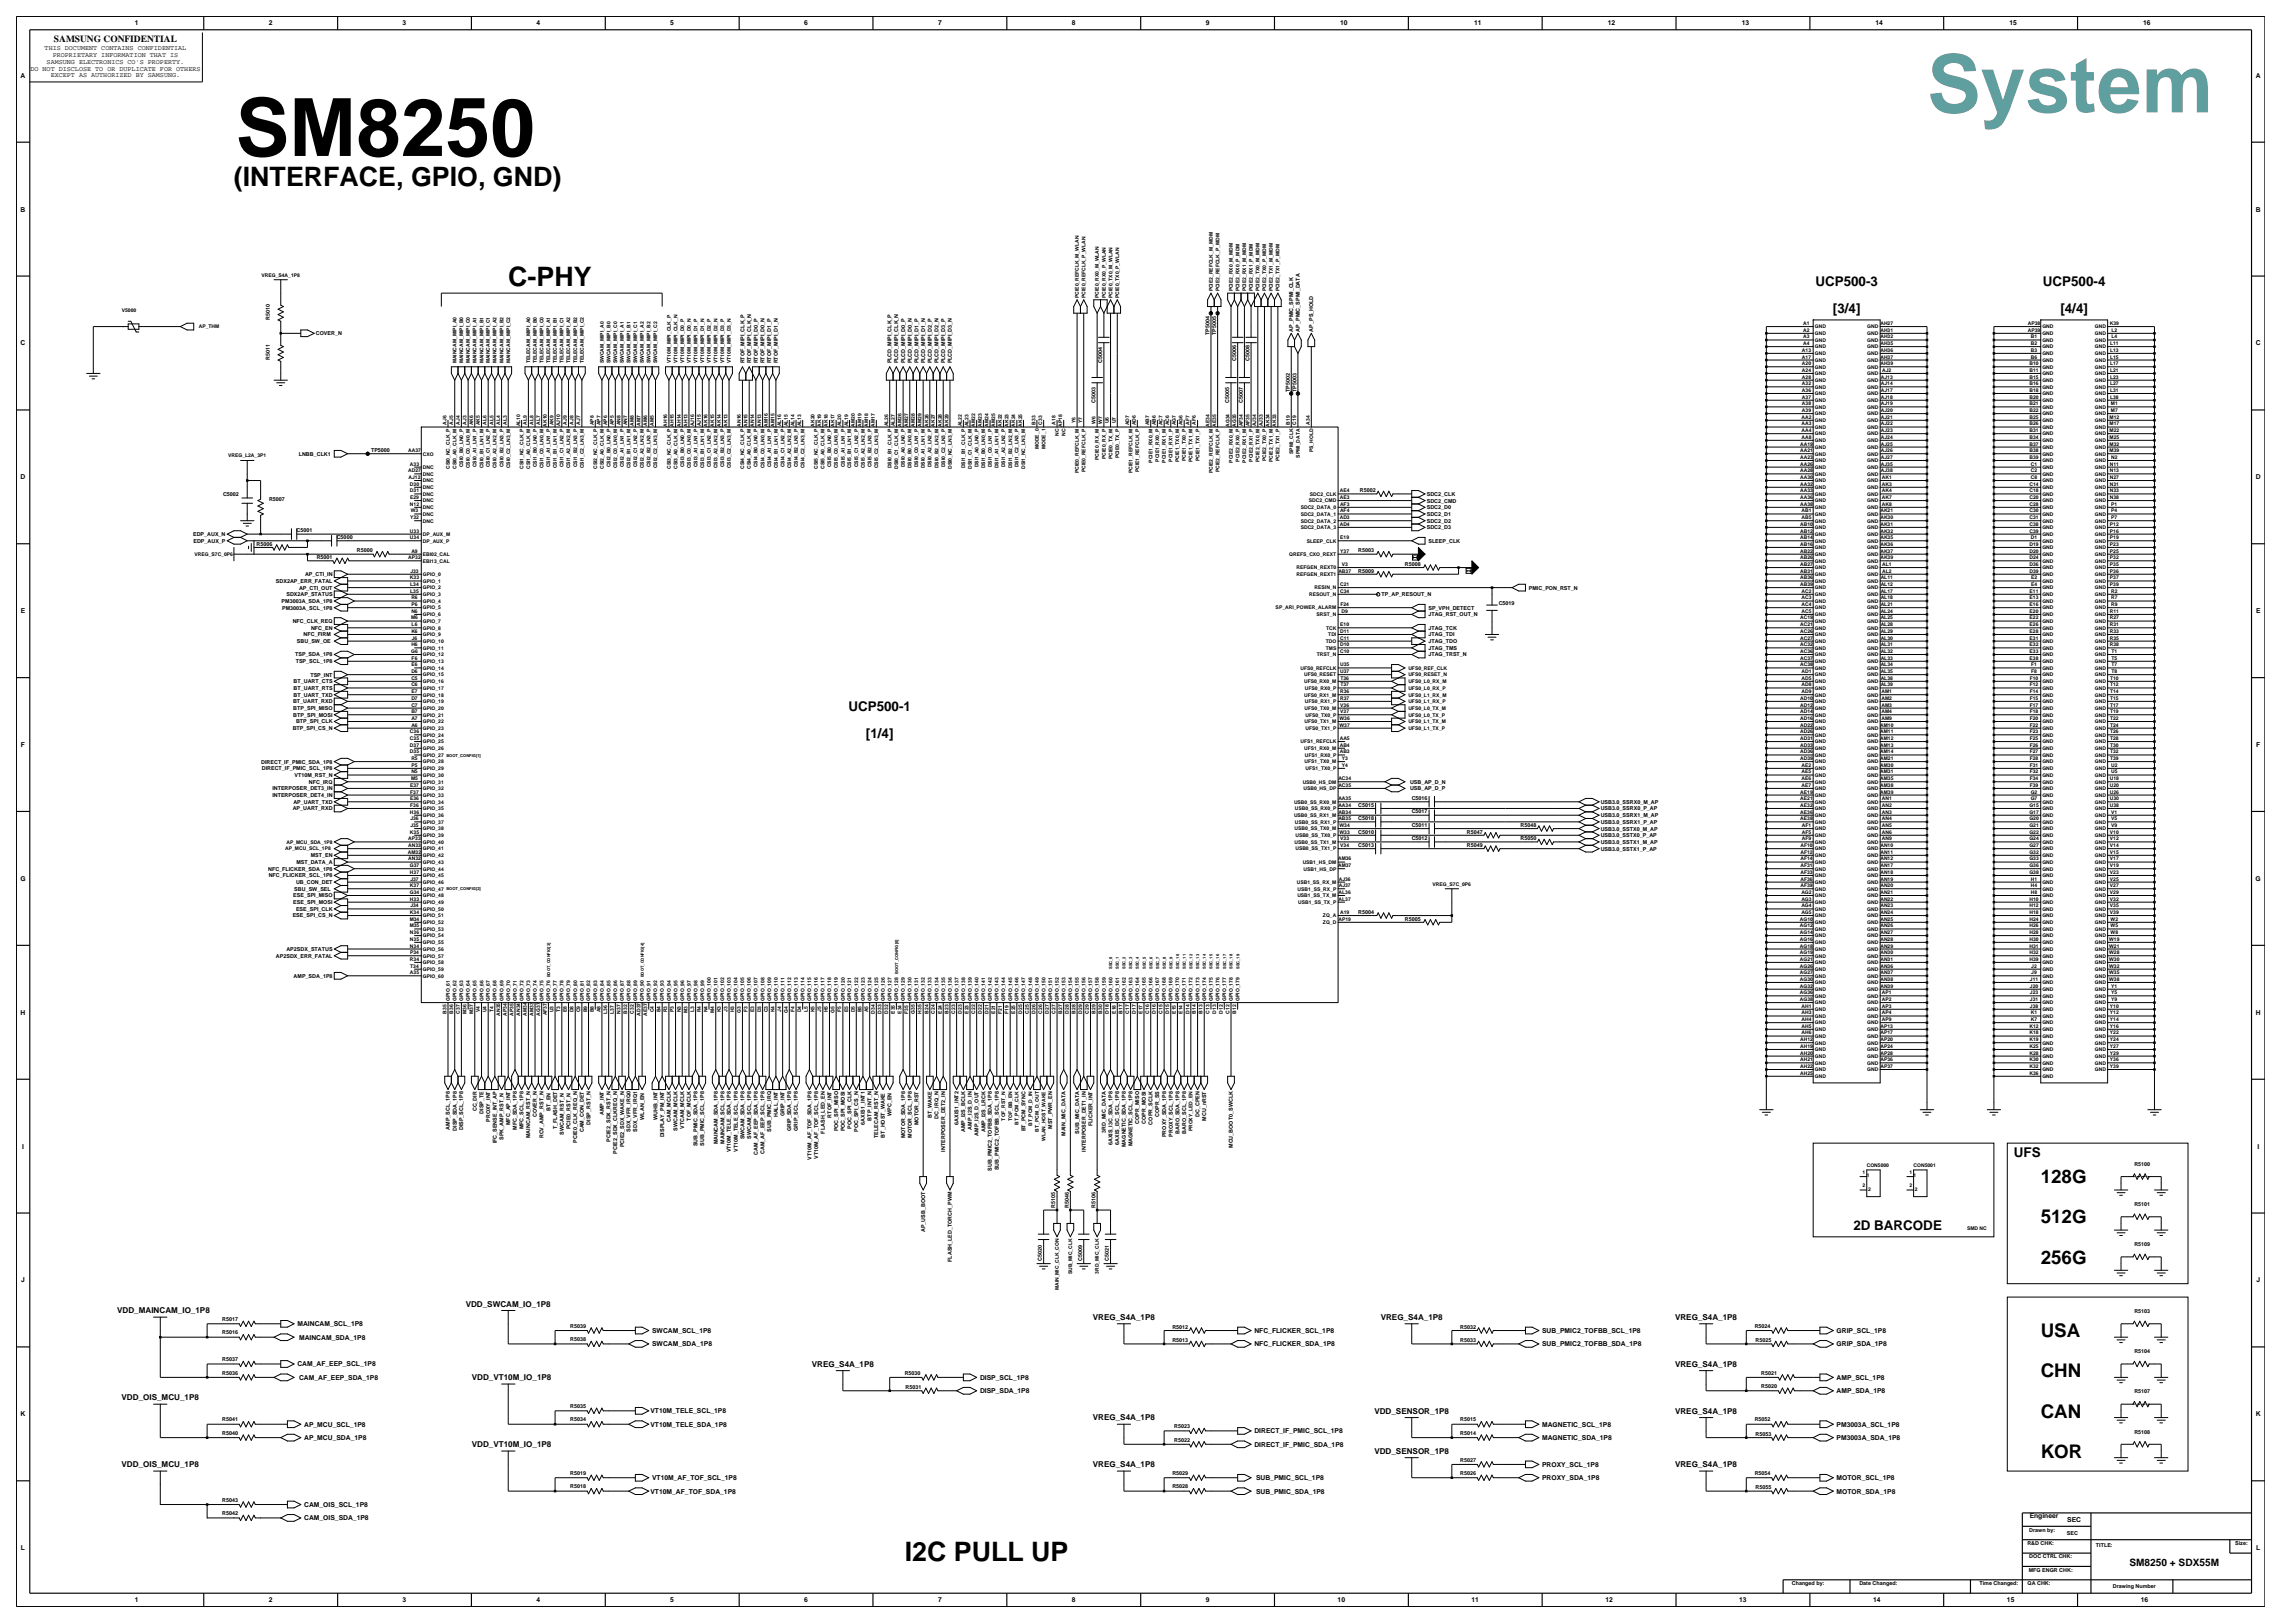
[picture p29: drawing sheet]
<svg xmlns="http://www.w3.org/2000/svg" width="420mm" height="297mm" viewBox="0 0 420 297" stroke-linecap="round" stroke-linejoin="round" font-family="sans-serif">
<defs><g id="words">
<text font-size="14.7" fill="#5f9f9f" x="352.7" y="20.6">System</text>
<text font-size="14.7" x="43.1" y="28.5">SM8250</text>
<g font-size="4.9">
<text x="42.8" y="34">(INTERFACE, GPIO, GND)</text>
<text x="93" y="52.4">C-PHY</text>
<text x="165.6" y="285.7">I2C PULL UP</text>
</g>
<g font-size="3.4">
<text x="373.5" y="216.5">128G</text>
<text x="373.5" y="223.9">512G</text>
<text x="373.5" y="231.2">256G</text>
<text x="373.5" y="244.7">USA</text>
<text x="373.5" y="252">CHN</text>
<text x="373.5" y="259.4">CAN</text>
<text x="373.5" y="266.7">KOR</text>
</g>
<g font-size="2.5">
<text x="332.2" y="52.4">UCP500-3</text>
<text x="373.9" y="52.4">UCP500-4</text>
<text x="335.4" y="57.3">[3/4]</text>
<text x="377.1" y="57.3">[4/4]</text>
<text x="155.3" y="130.1">UCP500-1</text>
<text x="158.5" y="135">[1/4]</text>
<text x="368.6" y="211.6">UFS</text>
<text x="339.2" y="225.1">2D BARCODE</text>
</g>
<text font-size="1.9" x="389.7" y="286.6">SM8250 + SDX55M</text>
<text font-size="1.7" x="9.9" y="7.7">SAMSUNG CONFIDENTIAL</text>
<g font-size="1.5">
<text x="85.2" y="239.1">VDD_SWCAM_IO_1P8</text>
<text x="21.5" y="240.3">VDD_MAINCAM_IO_1P8</text>
<text x="200" y="241.5">VREG_S4A_1P8</text>
<text x="252.7" y="241.5">VREG_S4A_1P8</text>
<text x="306.5" y="241.5">VREG_S4A_1P8</text>
<text x="148.6" y="250.1">VREG_S4A_1P8</text>
<text x="306.5" y="250.1">VREG_S4A_1P8</text>
<text x="22.3" y="256.2">VDD_OIS_MCU_1P8</text>
<text x="86.3" y="252.6">VDD_VT10M_IO_1P8</text>
<text x="200" y="259.9">VREG_S4A_1P8</text>
<text x="251.5" y="258.7">VDD_SENSOR_1P8</text>
<text x="306.5" y="258.7">VREG_S4A_1P8</text>
<text x="22.3" y="268.5">VDD_OIS_MCU_1P8</text>
<text x="86.3" y="264.8">VDD_VT10M_IO_1P8</text>
<text x="200" y="268.5">VREG_S4A_1P8</text>
<text x="251.5" y="266.1">VDD_SENSOR_1P8</text>
<text x="306.5" y="268.5">VREG_S4A_1P8</text>
</g>
<g font-size="1.2">
<text x="24.7" y="4.7">1</text>
<text x="49.2" y="4.7">2</text>
<text x="73.7" y="4.7">3</text>
<text x="98.2" y="4.7">4</text>
<text x="122.7" y="4.7">5</text>
<text x="147.2" y="4.7">6</text>
<text x="171.7" y="4.7">7</text>
<text x="196.2" y="4.7">8</text>
<text x="220.7" y="4.7">9</text>
<text x="245.3" y="4.7">10</text>
<text x="269.8" y="4.7">11</text>
<text x="294.3" y="4.7">12</text>
<text x="318.7" y="4.7">13</text>
<text x="343.2" y="4.7">14</text>
<text x="367.7" y="4.7">15</text>
<text x="392.2" y="4.7">16</text>
<text x="8.2" y="9.2">THIS DOCUMENT CONTAINS CONFIDENTIAL</text>
<text x="8.5" y="11.7">SAMSUNG ELECTRONICS CO'S PROPERTY.</text>
<text x="9.6" y="10.5">PROPRIETARY INFORMATION THAT IS</text>
<text x="3.8" y="14.2">A</text>
<text x="5.6" y="12.9">DO NOT DISCLOSE TO OR DUPLICATE FOR OTHERS</text>
<text x="9.3" y="14.1">EXCEPT AS AUTHORIZED BY SAMSUNG.</text>
<text x="412.8" y="14.2">A</text>
<text x="3.8" y="38.7">B</text>
<text x="412.8" y="38.7">B</text>
<text x="3.8" y="63.2">C</text>
<text x="412.8" y="63.2">C</text>
<text x="3.8" y="87.7">D</text>
<text x="412.8" y="87.7">D</text>
<text x="3.8" y="112.2">E</text>
<text x="412.9" y="112.2">E</text>
<text x="3.8" y="136.7">F</text>
<text x="412.9" y="136.7">F</text>
<text x="3.7" y="161.2">G</text>
<text x="412.8" y="161.2">G</text>
<text x="3.8" y="185.7">H</text>
<text x="412.8" y="185.7">H</text>
<text x="4" y="210.2">I</text>
<text x="413.1" y="210.2">I</text>
<text x="3.9" y="234.7">J</text>
<text x="412.9" y="234.7">J</text>
<text x="54.4" y="242.7">MAINCAM_SCL_1P8</text>
<text x="54.7" y="245.1">MAINCAM_SDA_1P8</text>
<text x="119.3" y="243.9">SWCAM_SCL_1P8</text>
<text x="229.6" y="243.9">NFC_FLICKER_SCL_1P8</text>
<text x="282.2" y="243.9">SUB_PMIC2_TOFBB_SCL_1P8</text>
<text x="336.1" y="243.9">GRIP_SCL_1P8</text>
<text x="54.4" y="250">CAM_AF_EEP_SCL_1P8</text>
<text x="119.3" y="246.4">SWCAM_SDA_1P8</text>
<text x="229.6" y="246.4">NFC_FLICKER_SDA_1P8</text>
<text x="282.2" y="246.4">SUB_PMIC2_TOFBB_SDA_1P8</text>
<text x="336.1" y="246.4">GRIP_SDA_1P8</text>
<text x="54.7" y="252.5">CAM_AF_EEP_SDA_1P8</text>
<text x="179.4" y="252.5">DISP_SCL_1P8</text>
<text x="179.4" y="254.9">DISP_SDA_1P8</text>
<text x="336.1" y="252.5">AMP_SCL_1P8</text>
<text x="336.1" y="254.9">AMP_SDA_1P8</text>
<text x="3.8" y="259.2">K</text>
<text x="55.7" y="263.5">AP_MCU_SDA_1P8</text>
<text x="55.7" y="261.1">AP_MCU_SCL_1P8</text>
<text x="119" y="258.6">VT10M_TELE_SCL_1P8</text>
<text x="119" y="261.1">VT10M_TELE_SDA_1P8</text>
<text x="229.6" y="262.3">DIRECT_IF_PMIC_SCL_1P8</text>
<text x="282.2" y="263.5">MAGNETIC_SDA_1P8</text>
<text x="282.2" y="261.1">MAGNETIC_SCL_1P8</text>
<text x="336.1" y="261.1">PM3003A_SCL_1P8</text>
<text x="336.1" y="263.5">PM3003A_SDA_1P8</text>
<text x="412.8" y="259.2">K</text>
<text x="229.6" y="264.7">DIRECT_IF_PMIC_SDA_1P8</text>
<text x="282.2" y="268.4">PROXY_SCL_1P8</text>
<text x="55.7" y="275.8">CAM_OIS_SCL_1P8</text>
<text x="119" y="273.3">VT10M_AF_TOF_SDA_1P8</text>
<text x="119.3" y="270.8">VT10M_AF_TOF_SCL_1P8</text>
<text x="229.9" y="273.3">SUB_PMIC_SDA_1P8</text>
<text x="229.9" y="270.8">SUB_PMIC_SCL_1P8</text>
<text x="282.2" y="270.8">PROXY_SDA_1P8</text>
<text x="336.1" y="270.8">MOTOR_SCL_1P8</text>
<text x="336.1" y="273.3">MOTOR_SDA_1P8</text>
<text x="55.7" y="278.2">CAM_OIS_SDA_1P8</text>
<text x="371.4" y="277.8">Engineer</text>
<text x="378.3" y="278.4">SEC</text>
<text x="3.8" y="283.7">L</text>
<text x="412.9" y="283.7">L</text>
<text x="24.7" y="293.2">1</text>
<text x="49.2" y="293.2">2</text>
<text x="73.7" y="293.2">3</text>
<text x="98.2" y="293.2">4</text>
<text x="122.7" y="293.2">5</text>
<text x="147.2" y="293.2">6</text>
<text x="171.7" y="293.2">7</text>
<text x="196.2" y="293.2">8</text>
<text x="220.7" y="293.2">9</text>
<text x="244.8" y="293.2">10</text>
<text x="269.3" y="293.2">11</text>
<text x="293.8" y="293.2">12</text>
<text x="318.3" y="293.2">13</text>
<text x="342.8" y="293.2">14</text>
<text x="367.3" y="293.2">15</text>
<text x="391.8" y="293.2">16</text>
</g>
<g font-size="1">
<text x="49.4" y="58.5" transform="rotate(-90 49.4 58.5)">R5010</text>
<text x="49.4" y="65.9" transform="rotate(-90 49.4 65.9)">R5011</text>
<text x="57.8" y="61.3">COVER_N</text>
<text x="221.4" y="61.3" transform="rotate(-90 221.4 61.3)">TP5004</text>
<text x="222.6" y="61.3" transform="rotate(-90 222.6 61.3)">TP5005</text>
<text x="236.7" y="60.7" transform="rotate(-90 236.7 60.7)">AP_PMIC_SPMI_CLK</text>
<text x="237.9" y="60.7" transform="rotate(-90 237.9 60.7)">AP_PMIC_SPMI_DATA</text>
<text x="240.3" y="60.7" transform="rotate(-90 240.3 60.7)">AP_PS_HOLD</text>
<text x="136.2" y="66.5" transform="rotate(-90 136.2 66.5)">RTOF_MIPI_CLK_P</text>
<text x="137.5" y="66.5" transform="rotate(-90 137.5 66.5)">RTOF_MIPI_CLK_N</text>
<text x="138.7" y="66.5" transform="rotate(-90 138.7 66.5)">RTOF_MIPI_D0_P</text>
<text x="139.9" y="66.5" transform="rotate(-90 139.9 66.5)">RTOF_MIPI_D0_N</text>
<text x="141.1" y="66.5" transform="rotate(-90 141.1 66.5)">RTOF_MIPI_D1_P</text>
<text x="142.3" y="66.5" transform="rotate(-90 142.3 66.5)">RTOF_MIPI_D1_N</text>
<text x="163.2" y="66.5" transform="rotate(-90 163.2 66.5)">PLCD_MIPI_CLK_P</text>
<text x="164.4" y="66.5" transform="rotate(-90 164.4 66.5)">PLCD_MIPI_CLK_N</text>
<text x="165.6" y="66.5" transform="rotate(-90 165.6 66.5)">PLCD_MIPI_D0_P</text>
<text x="166.8" y="66.5" transform="rotate(-90 166.8 66.5)">PLCD_MIPI_D0_N</text>
<text x="168.1" y="66.5" transform="rotate(-90 168.1 66.5)">PLCD_MIPI_D1_P</text>
<text x="169.3" y="66.5" transform="rotate(-90 169.3 66.5)">PLCD_MIPI_D1_N</text>
<text x="170.5" y="66.5" transform="rotate(-90 170.5 66.5)">PLCD_MIPI_D2_P</text>
<text x="171.8" y="66.5" transform="rotate(-90 171.8 66.5)">PLCD_MIPI_D2_N</text>
<text x="173" y="66.5" transform="rotate(-90 173 66.5)">PLCD_MIPI_D3_P</text>
<text x="174.2" y="66.5" transform="rotate(-90 174.2 66.5)">PLCD_MIPI_D3_N</text>
<text x="201.7" y="66.3" transform="rotate(-90 201.7 66.3)">C5004</text>
<text x="226.2" y="66" transform="rotate(-90 226.2 66)">C5006</text>
<text x="228.7" y="66" transform="rotate(-90 228.7 66)">C5008</text>
<text x="236" y="71.7" transform="rotate(-90 236 71.7)">TP5002</text>
<text x="237.3" y="71.7" transform="rotate(-90 237.3 71.7)">TP5003</text>
<text x="200.5" y="73.7" transform="rotate(-90 200.5 73.7)">C5003</text>
<text x="225" y="73.7" transform="rotate(-90 225 73.7)">C5005</text>
<text x="227.4" y="73.7" transform="rotate(-90 227.4 73.7)">C5007</text>
<text x="54.7" y="83.4">LNBB_CLK1</text>
<text x="67.9" y="82.8">TP5000</text>
<text x="40.8" y="90.7">C5002</text>
<text x="49.2" y="91.6">R5007</text>
<text x="248.8" y="90.1">R5002</text>
<text x="261.1" y="93.2">SDC2_D0</text>
<text x="261.1" y="94.4">SDC2_D1</text>
<text x="261.1" y="95.6">SDC2_D2</text>
<text x="261.1" y="90.7">SDC2_CLK</text>
<text x="261.1" y="92">SDC2_CMD</text>
<text x="35.3" y="98.1">EDP_AUX_N</text>
<text x="35.4" y="99.3">EDP_AUX_P</text>
<text x="46.9" y="99.9">R5006</text>
<text x="54.3" y="97.4">C5001</text>
<text x="61.6" y="98.7">C5000</text>
<text x="65.3" y="101.1">R5000</text>
<text x="248.5" y="101.1">R5003</text>
<text x="261.1" y="96.9">SDC2_D3</text>
<text x="261.4" y="99.3">SLEEP_CLK</text>
<text x="50.5" y="106.7">SDX2AP_ERR_FATAL</text>
<text x="54.7" y="107.9">AP_CTI_OUT</text>
<text x="55.8" y="105.4">AP_CTI_IN</text>
<text x="58" y="102.3">R5001</text>
<text x="248.5" y="104.8">R5009</text>
<text x="257.1" y="103.5">R5008</text>
<text x="279.8" y="107.9">PMIC_PON_RST_N</text>
<text x="51.5" y="110.3">PM3003A_SDA_1P8</text>
<text x="51.6" y="111.6">PM3003A_SCL_1P8</text>
<text x="52.4" y="109.1">SDX2AP_STATUS</text>
<text x="252.8" y="109.1">TP_AP_RESOUT_N</text>
<text x="261.4" y="111.6">SP_VPH_DETECT</text>
<text x="261.4" y="112.8">JTAG_RST_OUT_N</text>
<text x="274.3" y="110.7">C5019</text>
<text x="53.6" y="114">NFC_CLK_REQ</text>
<text x="54.4" y="117.7">SBU_SW_OE</text>
<text x="55.6" y="116.5">NFC_FIRM</text>
<text x="56.9" y="115.2">NFC_EN</text>
<text x="261.4" y="117.7">JTAG_TDO</text>
<text x="261.4" y="115.2">JTAG_TCK</text>
<text x="261.4" y="116.5">JTAG_TDI</text>
<text x="261.4" y="118.9">JTAG_TMS</text>
<text x="53.7" y="125">BT_UART_CTS</text>
<text x="54" y="120.1">TSP_SDA_1P8</text>
<text x="54.1" y="121.4">TSP_SCL_1P8</text>
<text x="56.8" y="123.8">TSP_INT</text>
<text x="261.4" y="120.1">JTAG_TRST_N</text>
<text x="53.6" y="128.7">BT_UART_RXD</text>
<text x="53.7" y="131.1">BTP_SPI_MOSI</text>
<text x="53.7" y="129.9">BTP_SPI_MISO</text>
<text x="53.7" y="127.5">BT_UART_TXD</text>
<text x="53.7" y="126.2">BT_UART_RTS</text>
<text x="53.6" y="133.6">BTP_SPI_CS_N</text>
<text x="54.2" y="132.4">BTP_SPI_CLK</text>
<text x="47.8" y="139.7">DIRECT_IF_PMIC_SDA_1P8</text>
<text x="47.9" y="141">DIRECT_IF_PMIC_SCL_1P8</text>
<text x="53.9" y="142.2">VT10M_RST_N</text>
<text x="56.5" y="143.4">NFC_IRQ</text>
<text x="258" y="143.4">USB_AP_D_N</text>
<text x="49.8" y="144.6">INTERPOSER_DET3_IN</text>
<text x="49.8" y="145.8">INTERPOSER_DET4_IN</text>
<text x="53.6" y="148.3">AP_UART_RXD</text>
<text x="53.7" y="147.1">AP_UART_TXD</text>
<text x="248.5" y="147.6">C5015</text>
<text x="258" y="144.6">USB_AP_D_P</text>
<text x="258.4" y="148.9">C5017</text>
<text x="258.4" y="146.4">C5016</text>
<text x="292.9" y="148.3">USB3.0_SSRX0_P_AP</text>
<text x="292.9" y="147.1">USB3.0_SSRX0_M_AP</text>
<text x="292.9" y="149.5">USB3.0_SSRX1_M_AP</text>
<text x="248.5" y="152.5">C5010</text>
<text x="248.5" y="150.1">C5018</text>
<text x="248.5" y="155">C5013</text>
<text x="258.4" y="151.3">C5011</text>
<text x="258.4" y="153.8">C5012</text>
<text x="268.4" y="152.5">R5047</text>
<text x="268.4" y="155">R5049</text>
<text x="278.3" y="151.3">R5048</text>
<text x="278.3" y="153.8">R5050</text>
<text x="292.9" y="152">USB3.0_SSTX0_M_AP</text>
<text x="292.9" y="154.4">USB3.0_SSTX1_M_AP</text>
<text x="292.9" y="155.6">USB3.0_SSTX1_P_AP</text>
<text x="292.9" y="153.2">USB3.0_SSTX0_P_AP</text>
<text x="292.9" y="150.7">USB3.0_SSRX1_P_AP</text>
<text x="49.1" y="159.3">NFC_FLICKER_SDA_1P8</text>
<text x="49.2" y="160.6">NFC_FLICKER_SCL_1P8</text>
<text x="54.2" y="161.8">UB_CON_DET</text>
<text x="54.2" y="158.1">MST_DATA_A</text>
<text x="56.9" y="156.9">MST_EN</text>
<text x="53.6" y="167.9">ESE_SPI_CS_N</text>
<text x="53.7" y="165.4">ESE_SPI_MOSI</text>
<text x="53.7" y="164.2">ESE_SPI_MISO</text>
<text x="53.9" y="163">SBU_SW_SEL</text>
<text x="54.2" y="166.7">ESE_SPI_CLK</text>
<text x="248.5" y="167.2">R5004</text>
<text x="257.1" y="168.5">R5005</text>
<text x="50.5" y="175.2">AP2SDX_ERR_FATAL</text>
<text x="52.4" y="174">AP2SDX_STATUS</text>
<text x="53.7" y="178.9">AMP_SDA_1P8</text>
<text x="87.2" y="203.4" transform="rotate(-90 87.2 203.4)">CC_DIR</text>
<text x="88.5" y="203.8" transform="rotate(-90 88.5 203.8)">DISP_TE</text>
<text x="100.7" y="203.2" transform="rotate(-90 100.7 203.2)">BT_EN</text>
<text x="82.3" y="206.7" transform="rotate(-90 82.3 206.7)">AMP_SCL_1P8</text>
<text x="83.6" y="206.9" transform="rotate(-90 83.6 206.9)">DISP_SDA_1P8</text>
<text x="84.8" y="206.8" transform="rotate(-90 84.8 206.8)">DISP_SCL_1P8</text>
<text x="89.7" y="205.3" transform="rotate(-90 89.7 205.3)">PROXY_INT</text>
<text x="90.9" y="209.2" transform="rotate(-90 90.9 209.2)">IFC_SENSE_INT_AP</text>
<text x="92.1" y="208.6" transform="rotate(-90 92.1 208.6)">SPK_AMP_RST_N</text>
<text x="93.4" y="205.9" transform="rotate(-90 93.4 205.9)">MFC_AP_INT</text>
<text x="94.6" y="206.8" transform="rotate(-90 94.6 206.8)">MFC_SDA_1P8</text>
<text x="95.8" y="206.7" transform="rotate(-90 95.8 206.7)">MFC_SCL_1P8</text>
<text x="97.1" y="208.2" transform="rotate(-90 97.1 208.2)">MAINCAM_RST_N</text>
<text x="98.3" y="204.5" transform="rotate(-90 98.3 204.5)">COVER_N</text>
<text x="99.5" y="208.3" transform="rotate(-90 99.5 208.3)">RCV_AMP_RST_N</text>
<text x="101.9" y="206.7" transform="rotate(-90 101.9 206.7)">T_FLASH_DET</text>
<text x="103.2" y="207.6" transform="rotate(-90 103.2 207.6)">SWCAM_RST_N</text>
<text x="104.4" y="206.6" transform="rotate(-90 104.4 206.6)">PCIE0_RST_N</text>
<text x="105.6" y="209.1" transform="rotate(-90 105.6 209.1)">PCIE0_CLK_REQ_N</text>
<text x="106.8" y="207.2" transform="rotate(-90 106.8 207.2)">CAM_CON_DET</text>
<text x="108.1" y="205.8" transform="rotate(-90 108.1 205.8)">DISP_RST_N</text>
<text x="110.5" y="204" transform="rotate(-90 110.5 204)">AMP_INT</text>
<text x="111.7" y="208.9" transform="rotate(-90 111.7 208.9)">PCIE2_SDX_RST_N</text>
<text x="114.2" y="210" transform="rotate(-90 114.2 210)">PCIE2_SDX_WAKE_N</text>
<text x="115.4" y="207.1" transform="rotate(-90 115.4 207.1)">SDX_VFR_IRQ0</text>
<text x="116.6" y="207.1" transform="rotate(-90 116.6 207.1)">SDX_VFR_IRQ1</text>
<text x="117.9" y="204.9" transform="rotate(-90 117.9 204.9)">WLAN_EN</text>
<text x="120.3" y="204.9" transform="rotate(-90 120.3 204.9)">WUHB_INT</text>
<text x="121.5" y="208.1" transform="rotate(-90 121.5 208.1)">DISPLAY_PM_INT</text>
<text x="122.8" y="205.3" transform="rotate(-90 122.8 205.3)">CAM_MCLK</text>
<text x="124" y="206.9" transform="rotate(-90 124 206.9)">SWCAM_MCLK</text>
<text x="125.2" y="206.6" transform="rotate(-90 125.2 206.6)">VTCAM_MCLK</text>
<text x="126.4" y="205.1" transform="rotate(-90 126.4 205.1)">TOF_MCLK</text>
<text x="127.7" y="209.7" transform="rotate(-90 127.7 209.7)">SUB_PMIC_SDA_1P8</text>
<text x="128.9" y="209.6" transform="rotate(-90 128.9 209.6)">SUB_PMIC_SCL_1P8</text>
<text x="131.3" y="209.4" transform="rotate(-90 131.3 209.4)">MAINCAM_SDA_1P8</text>
<text x="132.6" y="209.3" transform="rotate(-90 132.6 209.3)">MAINCAM_SCL_1P8</text>
<text x="136.2" y="208.5" transform="rotate(-90 136.2 208.5)">SWCAM_SDA_1P8</text>
<text x="137.5" y="208.4" transform="rotate(-90 137.5 208.4)">SWCAM_SCL_1P8</text>
<text x="141.1" y="207.1" transform="rotate(-90 141.1 207.1)">SUB_PMIC_IRQ</text>
<text x="142.3" y="204.5" transform="rotate(-90 142.3 204.5)">HALL_INT</text>
<text x="143.6" y="204.2" transform="rotate(-90 143.6 204.2)">GRIP_INT</text>
<text x="144.8" y="207" transform="rotate(-90 144.8 207)">GRIP_SDA_1P8</text>
<text x="146" y="206.9" transform="rotate(-90 146 206.9)">GRIP_SCL_1P8</text>
<text x="150.9" y="207.4" transform="rotate(-90 150.9 207.4)">FLASH_LED_EN</text>
<text x="152.2" y="204.5" transform="rotate(-90 152.2 204.5)">RTOF_INT</text>
<text x="153.4" y="207" transform="rotate(-90 153.4 207)">POC_SPI_MISO</text>
<text x="154.6" y="207" transform="rotate(-90 154.6 207)">POC_SPI_MOSI</text>
<text x="155.8" y="206.6" transform="rotate(-90 155.8 206.6)">POC_SPI_CLK</text>
<text x="157.1" y="207.2" transform="rotate(-90 157.1 207.2)">POC_SPI_CS_N</text>
<text x="158.3" y="205.8" transform="rotate(-90 158.3 205.8)">6AXIS1_INT1</text>
<text x="159.5" y="205.1" transform="rotate(-90 159.5 205.1)">BTP_INT_N</text>
<text x="160.7" y="208.3" transform="rotate(-90 160.7 208.3)">TELECAM_RST_N</text>
<text x="161.9" y="208.2" transform="rotate(-90 161.9 208.2)">BT_HOST_WAKE</text>
<text x="163.2" y="204.2" transform="rotate(-90 163.2 204.2)">WPC_EN</text>
<text x="165.6" y="208.3" transform="rotate(-90 165.6 208.3)">MOTOR_SDA_1P8</text>
<text x="166.8" y="208.2" transform="rotate(-90 166.8 208.2)">MOTOR_SCL_1P8</text>
<text x="168.1" y="205.9" transform="rotate(-90 168.1 205.9)">MOTOR_RST</text>
<text x="170.5" y="204.6" transform="rotate(-90 170.5 204.6)">BT_WAKE</text>
<text x="171.8" y="204.7" transform="rotate(-90 171.8 204.7)">DC_IRQ_N</text>
<text x="175.4" y="205.8" transform="rotate(-90 175.4 205.8)">6AXIS1_INT2</text>
<text x="176.7" y="207.2" transform="rotate(-90 176.7 207.2)">AMP_I2S_BCLK</text>
<text x="177.9" y="206.7" transform="rotate(-90 177.9 206.7)">AMP_I2S_D_IN</text>
<text x="179.1" y="207.8" transform="rotate(-90 179.1 207.8)">AMP_I2S_D_OUT</text>
<text x="180.3" y="207.2" transform="rotate(-90 180.3 207.2)">AMP_I2S_LRCK</text>
<text x="187.7" y="207" transform="rotate(-90 187.7 207)">BT_PCM_SYNC</text>
<text x="192.6" y="206.5" transform="rotate(-90 192.6 206.5)">MST_PWR_EN</text>
<text x="195" y="207.9" transform="rotate(-90 195 207.9)">MAIN_MIC_DATA</text>
<text x="197.5" y="207.4" transform="rotate(-90 197.5 207.4)">SUB_MIC_DATA</text>
<text x="199.9" y="206.1" transform="rotate(-90 199.9 206.1)">FLICKER_INT</text>
<text x="202.4" y="207.3" transform="rotate(-90 202.4 207.3)">3RD_MIC_DATA</text>
<text x="203.6" y="209.6" transform="rotate(-90 203.6 209.6)">6AXIS_I3C_SDA_1P8</text>
<text x="204.8" y="209.5" transform="rotate(-90 204.8 209.5)">6AXIS_I3C_SCL_1P8</text>
<text x="206" y="209.9" transform="rotate(-90 206 209.9)">MAGNETIC_SDA_1P8</text>
<text x="207.3" y="209.8" transform="rotate(-90 207.3 209.8)">MAGNETIC_SCL_1P8</text>
<text x="208.5" y="205.6" transform="rotate(-90 208.5 205.6)">COPR_MISO</text>
<text x="209.7" y="205.6" transform="rotate(-90 209.7 205.6)">COPR_MOSI</text>
<text x="210.9" y="205.8" transform="rotate(-90 210.9 205.8)">COPR_SCLK</text>
<text x="212.2" y="204.4" transform="rotate(-90 212.2 204.4)">COPR_SS</text>
<text x="213.4" y="208.1" transform="rotate(-90 213.4 208.1)">PROXY_SDA_1P8</text>
<text x="214.6" y="208" transform="rotate(-90 214.6 208)">PROXY_SCL_1P8</text>
<text x="215.8" y="207.5" transform="rotate(-90 215.8 207.5)">BARO_SDA_1P8</text>
<text x="217.1" y="207.4" transform="rotate(-90 217.1 207.4)">BARO_SCL_1P8</text>
<text x="219.5" y="204.4" transform="rotate(-90 219.5 204.4)">DC_CPEN</text>
<text x="220.7" y="205.1" transform="rotate(-90 220.7 205.1)">MCU_nRST</text>
<text x="113" y="211.1" transform="rotate(-90 113 211.1)">PCIE2_SDX_CLKREQ_N</text>
<text x="133.8" y="210.9" transform="rotate(-90 133.8 210.9)">VT10M_TELE_SDA_1P8</text>
<text x="135" y="210.8" transform="rotate(-90 135 210.8)">VT10M_TELE_SCL_1P8</text>
<text x="138.7" y="211.3" transform="rotate(-90 138.7 211.3)">CAM_AF_EEP_SDA_1P8</text>
<text x="139.9" y="211.2" transform="rotate(-90 139.9 211.2)">CAM_AF_EEP_SCL_1P8</text>
<text x="148.5" y="212.2" transform="rotate(-90 148.5 212.2)">VT10M_AF_TOF_SDA_1P8</text>
<text x="149.7" y="212.1" transform="rotate(-90 149.7 212.1)">VT10M_AF_TOF_SCL_1P8</text>
<text x="173" y="210.7" transform="rotate(-90 173 210.7)">INTERPOSER_DET2_IN</text>
<text x="181.5" y="214.2" transform="rotate(-90 181.5 214.2)">SUB_PMIC2_TOFBB_SDA_1P8</text>
<text x="182.8" y="214.1" transform="rotate(-90 182.8 214.1)">SUB_PMIC2_TOFBB_SCL_1P8</text>
<text x="198.7" y="210.7" transform="rotate(-90 198.7 210.7)">INTERPOSER_DET1_IN</text>
<text x="225.6" y="210.1" transform="rotate(-90 225.6 210.1)">MCU_BOOT0_SWCLK</text>
<text x="390.6" y="213.3">R5100</text>
<text x="193.1" y="221" transform="rotate(-90 193.1 221)">R5105</text>
<text x="195.6" y="221" transform="rotate(-90 195.6 221)">R5046</text>
<text x="200.5" y="221" transform="rotate(-90 200.5 221)">R5106</text>
<text x="390.6" y="220.7">R5101</text>
<text x="169.3" y="225.5" transform="rotate(-90 169.3 225.5)">AP_USB_BOOT</text>
<text x="174.2" y="230.9" transform="rotate(-90 174.2 230.9)">FLASH_LED_TORCH_PWM</text>
<text x="190.7" y="230.8" transform="rotate(-90 190.7 230.8)">C5020</text>
<text x="198" y="230.8" transform="rotate(-90 198 230.8)">C5009</text>
<text x="202.9" y="230.8" transform="rotate(-90 202.9 230.8)">C5021</text>
<text x="390.6" y="228">R5109</text>
<text x="40.7" y="244.2">R5016</text>
<text x="40.7" y="241.7">R5017</text>
<text x="104.3" y="245.4">R5038</text>
<text x="104.3" y="242.9">R5039</text>
<text x="214.6" y="245.6">R5013</text>
<text x="214.6" y="243.2">R5012</text>
<text x="267.2" y="243.2">R5032</text>
<text x="267.2" y="245.6">R5033</text>
<text x="321.1" y="242.9">R5024</text>
<text x="321.3" y="245.6">R5025</text>
<text x="390.6" y="240.3">R5103</text>
<text x="40.7" y="251.5">R5036</text>
<text x="40.7" y="249.1">R5037</text>
<text x="165.6" y="251.5">R5030</text>
<text x="322.3" y="251.5">R5021</text>
<text x="390.6" y="247.6">R5104</text>
<text x="104.3" y="257.7">R5035</text>
<text x="165.7" y="254.2">R5031</text>
<text x="322.3" y="254">R5020</text>
<text x="390.6" y="255">R5107</text>
<text x="40.7" y="260.1">R5041</text>
<text x="40.7" y="262.5">R5040</text>
<text x="104.3" y="260.1">R5034</text>
<text x="214.9" y="261.3">R5023</text>
<text x="214.9" y="263.8">R5022</text>
<text x="267.2" y="262.5">R5014</text>
<text x="267.2" y="260.1">R5015</text>
<text x="321.1" y="260.1">R5052</text>
<text x="321.3" y="262.7">R5053</text>
<text x="390.6" y="262.3">R5108</text>
<text x="104.3" y="269.9">R5019</text>
<text x="214.6" y="269.9">R5029</text>
<text x="267.2" y="267.4">R5027</text>
<text x="267.2" y="269.9">R5026</text>
<text x="321.1" y="269.9">R5054</text>
<text x="40.7" y="274.8">R5043</text>
<text x="104.3" y="272.3">R5018</text>
<text x="214.6" y="272.3">R5028</text>
<text x="321.3" y="272.6">R5055</text>
<text x="40.7" y="277.3">R5042</text>
<text x="371.4" y="280.2">Drawn by:</text>
<text x="378.3" y="280.9">SEC</text>
<text x="371" y="282.7">R&amp;D CHK:</text>
<text x="371.3" y="287.6">MFG ENGR CHK:</text>
<text x="371.4" y="285.2">DOC CTRL CHK:</text>
<text x="383.6" y="283">TITLE:</text>
<text x="409.1" y="282.7">Size:</text>
<text x="327.9" y="290.1">Changed by:</text>
<text x="340.3" y="290.1">Date Changed:</text>
<text x="362.2" y="290.1">Time Changed:</text>
<text x="371.1" y="290.1">QA CHK:</text>
<text x="386.7" y="290.6">Drawing Number</text>
</g>
<g font-size=".9">
<text x="47.9" y="50.6">VREG_S4A_1P8</text>
<text x="221.9" y="53.3" transform="rotate(-90 221.9 53.3)">PCIE2_REFCLK_M_MDM</text>
<text x="223.2" y="53.3" transform="rotate(-90 223.2 53.3)">PCIE2_REFCLK_P_MDM</text>
<text x="225.6" y="53.3" transform="rotate(-90 225.6 53.3)">PCIE2_RX0_M_MDM</text>
<text x="226.8" y="53.3" transform="rotate(-90 226.8 53.3)">PCIE2_RX0_P_MDM</text>
<text x="228.1" y="53.3" transform="rotate(-90 228.1 53.3)">PCIE2_RX1_M_MDM</text>
<text x="229.3" y="53.3" transform="rotate(-90 229.3 53.3)">PCIE2_RX1_P_MDM</text>
<text x="230.5" y="53.3" transform="rotate(-90 230.5 53.3)">PCIE2_TX0_M_MDM</text>
<text x="231.7" y="53.3" transform="rotate(-90 231.7 53.3)">PCIE2_TX0_P_MDM</text>
<text x="233" y="53.3" transform="rotate(-90 233 53.3)">PCIE2_TX1_M_MDM</text>
<text x="234.2" y="53.3" transform="rotate(-90 234.2 53.3)">PCIE2_TX1_P_MDM</text>
<text x="22.3" y="57">V5000</text>
<text x="197.4" y="54.6" transform="rotate(-90 197.4 54.6)">PCIE0_REFCLK_M_WLAN</text>
<text x="198.7" y="54.6" transform="rotate(-90 198.7 54.6)">PCIE0_REFCLK_P_WLAN</text>
<text x="201.1" y="54.6" transform="rotate(-90 201.1 54.6)">PCIE0_RX0_M_WLAN</text>
<text x="202.3" y="54.6" transform="rotate(-90 202.3 54.6)">PCIE0_RX0_P_WLAN</text>
<text x="203.6" y="54.6" transform="rotate(-90 203.6 54.6)">PCIE0_TX0_M_WLAN</text>
<text x="204.8" y="54.6" transform="rotate(-90 204.8 54.6)">PCIE0_TX0_P_WLAN</text>
<text x="330" y="59.5">A1</text>
<text x="344.1" y="59.5">AH27</text>
<text x="371.1" y="59.5">AP38</text>
<text x="386.1" y="59.5">K39</text>
<text x="36.4" y="60.1">AP_THM</text>
<text x="329.8" y="64.4">A13</text>
<text x="329.8" y="65.6">A17</text>
<text x="330" y="63.2">A4</text>
<text x="330" y="60.7">A2</text>
<text x="330" y="61.9">A3</text>
<text x="332.1" y="63.8">GND</text>
<text x="332.1" y="60.1">GND</text>
<text x="332.1" y="65">GND</text>
<text x="332.1" y="61.3">GND</text>
<text x="332.1" y="62.5">GND</text>
<text x="341.7" y="62.5">GND</text>
<text x="341.7" y="63.8">GND</text>
<text x="341.7" y="65">GND</text>
<text x="341.7" y="60.1">GND</text>
<text x="341.7" y="61.3">GND</text>
<text x="344.1" y="61.9">AH32</text>
<text x="344.1" y="63.2">AH35</text>
<text x="344.1" y="64.4">AH36</text>
<text x="344.1" y="65.6">AH37</text>
<text x="344.1" y="60.7">AH31</text>
<text x="371.1" y="60.7">AP39</text>
<text x="371.7" y="65.6">B6</text>
<text x="371.7" y="64.4">B3</text>
<text x="371.7" y="61.9">B1</text>
<text x="371.7" y="63.2">B2</text>
<text x="373.8" y="65">GND</text>
<text x="373.8" y="61.3">GND</text>
<text x="373.8" y="62.5">GND</text>
<text x="373.8" y="63.8">GND</text>
<text x="373.8" y="60.1">GND</text>
<text x="383.4" y="62.5">GND</text>
<text x="383.4" y="63.8">GND</text>
<text x="383.4" y="65">GND</text>
<text x="383.4" y="61.3">GND</text>
<text x="383.4" y="60.1">GND</text>
<text x="386.2" y="63.2">L11</text>
<text x="386.2" y="64.4">L13</text>
<text x="386.2" y="65.6">L15</text>
<text x="386.4" y="61.9">L4</text>
<text x="386.4" y="60.7">L2</text>
<text x="83.5" y="66.5" transform="rotate(-90 83.5 66.5)">MAINCAM_MIPI_A0</text>
<text x="84.8" y="66.5" transform="rotate(-90 84.8 66.5)">MAINCAM_MIPI_B0</text>
<text x="86" y="66.5" transform="rotate(-90 86 66.5)">MAINCAM_MIPI_C0</text>
<text x="87.2" y="66.5" transform="rotate(-90 87.2 66.5)">MAINCAM_MIPI_A1</text>
<text x="88.5" y="66.5" transform="rotate(-90 88.5 66.5)">MAINCAM_MIPI_B1</text>
<text x="89.7" y="66.5" transform="rotate(-90 89.7 66.5)">MAINCAM_MIPI_C1</text>
<text x="90.9" y="66.5" transform="rotate(-90 90.9 66.5)">MAINCAM_MIPI_A2</text>
<text x="92.1" y="66.5" transform="rotate(-90 92.1 66.5)">MAINCAM_MIPI_B2</text>
<text x="93.3" y="66.5" transform="rotate(-90 93.3 66.5)">MAINCAM_MIPI_C2</text>
<text x="97" y="66.5" transform="rotate(-90 97 66.5)">TELECAM_MIPI_A0</text>
<text x="98.2" y="66.5" transform="rotate(-90 98.2 66.5)">TELECAM_MIPI_B0</text>
<text x="99.5" y="66.5" transform="rotate(-90 99.5 66.5)">TELECAM_MIPI_C0</text>
<text x="100.7" y="66.5" transform="rotate(-90 100.7 66.5)">TELECAM_MIPI_A1</text>
<text x="101.9" y="66.5" transform="rotate(-90 101.9 66.5)">TELECAM_MIPI_B1</text>
<text x="103.1" y="66.5" transform="rotate(-90 103.1 66.5)">TELECAM_MIPI_C1</text>
<text x="104.4" y="66.5" transform="rotate(-90 104.4 66.5)">TELECAM_MIPI_A2</text>
<text x="105.6" y="66.5" transform="rotate(-90 105.6 66.5)">TELECAM_MIPI_B2</text>
<text x="106.8" y="66.5" transform="rotate(-90 106.8 66.5)">TELECAM_MIPI_C2</text>
<text x="110.5" y="66.5" transform="rotate(-90 110.5 66.5)">SWCAM_MIPI_A0</text>
<text x="111.7" y="66.5" transform="rotate(-90 111.7 66.5)">SWCAM_MIPI_B0</text>
<text x="112.9" y="66.5" transform="rotate(-90 112.9 66.5)">SWCAM_MIPI_C0</text>
<text x="114.2" y="66.5" transform="rotate(-90 114.2 66.5)">SWCAM_MIPI_A1</text>
<text x="115.4" y="66.5" transform="rotate(-90 115.4 66.5)">SWCAM_MIPI_B1</text>
<text x="116.6" y="66.5" transform="rotate(-90 116.6 66.5)">SWCAM_MIPI_C1</text>
<text x="117.8" y="66.5" transform="rotate(-90 117.8 66.5)">SWCAM_MIPI_A2</text>
<text x="119.1" y="66.5" transform="rotate(-90 119.1 66.5)">SWCAM_MIPI_B2</text>
<text x="120.3" y="66.5" transform="rotate(-90 120.3 66.5)">SWCAM_MIPI_C2</text>
<text x="122.7" y="66.5" transform="rotate(-90 122.7 66.5)">VT10M_MIPI_CLK_P</text>
<text x="124" y="66.5" transform="rotate(-90 124 66.5)">VT10M_MIPI_CLK_N</text>
<text x="125.2" y="66.5" transform="rotate(-90 125.2 66.5)">VT10M_MIPI_D0_P</text>
<text x="126.4" y="66.5" transform="rotate(-90 126.4 66.5)">VT10M_MIPI_D0_N</text>
<text x="127.6" y="66.5" transform="rotate(-90 127.6 66.5)">VT10M_MIPI_D1_P</text>
<text x="128.9" y="66.5" transform="rotate(-90 128.9 66.5)">VT10M_MIPI_D1_N</text>
<text x="130.1" y="66.5" transform="rotate(-90 130.1 66.5)">VT10M_MIPI_D2_P</text>
<text x="131.3" y="66.5" transform="rotate(-90 131.3 66.5)">VT10M_MIPI_D2_N</text>
<text x="132.5" y="66.5" transform="rotate(-90 132.5 66.5)">VT10M_MIPI_D3_P</text>
<text x="133.7" y="66.5" transform="rotate(-90 133.7 66.5)">VT10M_MIPI_D3_N</text>
<text x="329.8" y="70.5">A32</text>
<text x="329.8" y="71.7">A36</text>
<text x="329.8" y="66.8">A20</text>
<text x="329.8" y="68">A24</text>
<text x="329.8" y="69.3">A28</text>
<text x="332.1" y="71.1">GND</text>
<text x="332.1" y="66.2">GND</text>
<text x="332.1" y="67.4">GND</text>
<text x="332.1" y="68.7">GND</text>
<text x="332.1" y="69.9">GND</text>
<text x="341.7" y="69.9">GND</text>
<text x="341.7" y="71.1">GND</text>
<text x="341.7" y="68.7">GND</text>
<text x="341.7" y="66.2">GND</text>
<text x="341.7" y="67.4">GND</text>
<text x="344.1" y="66.8">AH39</text>
<text x="344.2" y="69.3">AJ13</text>
<text x="344.2" y="70.5">AJ14</text>
<text x="344.2" y="71.7">AJ17</text>
<text x="344.5" y="68">AJ2</text>
<text x="371.4" y="66.8">B10</text>
<text x="371.4" y="68">B11</text>
<text x="371.4" y="69.3">B15</text>
<text x="371.4" y="70.5">B16</text>
<text x="371.4" y="71.7">B18</text>
<text x="373.8" y="66.2">GND</text>
<text x="373.8" y="67.4">GND</text>
<text x="373.8" y="68.7">GND</text>
<text x="373.8" y="69.9">GND</text>
<text x="373.8" y="71.1">GND</text>
<text x="383.4" y="71.1">GND</text>
<text x="383.4" y="66.2">GND</text>
<text x="383.4" y="67.4">GND</text>
<text x="383.4" y="68.7">GND</text>
<text x="383.4" y="69.9">GND</text>
<text x="386.2" y="70.5">L27</text>
<text x="386.2" y="71.7">L31</text>
<text x="386.2" y="66.8">L17</text>
<text x="386.2" y="68">L21</text>
<text x="386.2" y="69.3">L23</text>
<text x="81.7" y="77.7" transform="rotate(-90 81.7 77.7)">AJ6</text>
<text x="82.9" y="77.7" transform="rotate(-90 82.9 77.7)">AJ5</text>
<text x="84.1" y="77.7" transform="rotate(-90 84.1 77.7)">AJ4</text>
<text x="85.4" y="77.7" transform="rotate(-90 85.4 77.7)">AJ3</text>
<text x="86.6" y="77.8" transform="rotate(-90 86.6 77.8)">AK6</text>
<text x="87.8" y="77.8" transform="rotate(-90 87.8 77.8)">AK5</text>
<text x="89.1" y="77.8" transform="rotate(-90 89.1 77.8)">AL6</text>
<text x="90.3" y="77.8" transform="rotate(-90 90.3 77.8)">AL5</text>
<text x="91.5" y="77.8" transform="rotate(-90 91.5 77.8)">AL4</text>
<text x="92.7" y="77.8" transform="rotate(-90 92.7 77.8)">AL3</text>
<text x="96.4" y="77.8" transform="rotate(-90 96.4 77.8)">AL9</text>
<text x="97.6" y="77.8" transform="rotate(-90 97.6 77.8)">AL8</text>
<text x="98.9" y="77.8" transform="rotate(-90 98.9 77.8)">AL7</text>
<text x="101.3" y="77.8" transform="rotate(-90 101.3 77.8)">AK9</text>
<text x="103.7" y="77.7" transform="rotate(-90 103.7 77.7)">AJ9</text>
<text x="105" y="77.7" transform="rotate(-90 105 77.7)">AJ8</text>
<text x="106.2" y="77.7" transform="rotate(-90 106.2 77.7)">AJ7</text>
<text x="108.6" y="77.8" transform="rotate(-90 108.6 77.8)">AP8</text>
<text x="109.9" y="77.8" transform="rotate(-90 109.9 77.8)">AP7</text>
<text x="111.1" y="77.8" transform="rotate(-90 111.1 77.8)">AP6</text>
<text x="112.3" y="77.8" transform="rotate(-90 112.3 77.8)">AP5</text>
<text x="113.6" y="77.8" transform="rotate(-90 113.6 77.8)">AN8</text>
<text x="114.8" y="77.8" transform="rotate(-90 114.8 77.8)">AN7</text>
<text x="116" y="77.9" transform="rotate(-90 116 77.9)">AM8</text>
<text x="117.2" y="77.9" transform="rotate(-90 117.2 77.9)">AM7</text>
<text x="118.5" y="77.9" transform="rotate(-90 118.5 77.9)">AM6</text>
<text x="119.7" y="77.9" transform="rotate(-90 119.7 77.9)">AM5</text>
<text x="189.5" y="77.7" transform="rotate(-90 189.5 77.7)">B33</text>
<text x="190.7" y="77.7" transform="rotate(-90 190.7 77.7)">C33</text>
<text x="193.2" y="77.7" transform="rotate(-90 193.2 77.7)">A18</text>
<text x="196.8" y="77.5" transform="rotate(-90 196.8 77.5)">Y6</text>
<text x="198.1" y="77.5" transform="rotate(-90 198.1 77.5)">Y7</text>
<text x="200.5" y="77.6" transform="rotate(-90 200.5 77.6)">W6</text>
<text x="201.7" y="77.6" transform="rotate(-90 201.7 77.6)">W7</text>
<text x="202.9" y="77.5" transform="rotate(-90 202.9 77.5)">U6</text>
<text x="204.2" y="77.5" transform="rotate(-90 204.2 77.5)">U7</text>
<text x="206.6" y="77.8" transform="rotate(-90 206.6 77.8)">AD7</text>
<text x="207.9" y="77.8" transform="rotate(-90 207.9 77.8)">AD6</text>
<text x="210.3" y="77.8" transform="rotate(-90 210.3 77.8)">AB7</text>
<text x="211.5" y="77.8" transform="rotate(-90 211.5 77.8)">AB6</text>
<text x="212.8" y="77.8" transform="rotate(-90 212.8 77.8)">AC7</text>
<text x="214" y="77.8" transform="rotate(-90 214 77.8)">AC6</text>
<text x="215.2" y="77.8" transform="rotate(-90 215.2 77.8)">AG7</text>
<text x="216.4" y="77.8" transform="rotate(-90 216.4 77.8)">AG6</text>
<text x="217.7" y="77.8" transform="rotate(-90 217.7 77.8)">AF7</text>
<text x="218.9" y="77.8" transform="rotate(-90 218.9 77.8)">AF6</text>
<text x="236" y="77.7" transform="rotate(-90 236 77.7)">B19</text>
<text x="237.2" y="77.7" transform="rotate(-90 237.2 77.7)">C19</text>
<text x="239.7" y="77.7" transform="rotate(-90 239.7 77.7)">A34</text>
<text x="329.7" y="77.9">AA3</text>
<text x="329.7" y="76.6">AA2</text>
<text x="329.8" y="72.9">A37</text>
<text x="329.8" y="74.2">A38</text>
<text x="329.8" y="75.4">A39</text>
<text x="332.1" y="72.3">GND</text>
<text x="332.1" y="73.6">GND</text>
<text x="332.1" y="74.8">GND</text>
<text x="332.1" y="76">GND</text>
<text x="332.1" y="77.2">GND</text>
<text x="341.7" y="72.3">GND</text>
<text x="341.7" y="73.6">GND</text>
<text x="341.7" y="74.8">GND</text>
<text x="341.7" y="76">GND</text>
<text x="341.7" y="77.2">GND</text>
<text x="344.2" y="77.9">AJ22</text>
<text x="344.2" y="72.9">AJ18</text>
<text x="344.2" y="74.2">AJ19</text>
<text x="344.2" y="75.4">AJ20</text>
<text x="344.2" y="76.6">AJ21</text>
<text x="371.4" y="72.9">B20</text>
<text x="371.4" y="74.2">B21</text>
<text x="371.4" y="75.4">B22</text>
<text x="371.4" y="76.6">B25</text>
<text x="371.4" y="77.9">B26</text>
<text x="373.8" y="73.6">GND</text>
<text x="373.8" y="74.8">GND</text>
<text x="373.8" y="76">GND</text>
<text x="373.8" y="77.2">GND</text>
<text x="373.8" y="72.3">GND</text>
<text x="383.4" y="76">GND</text>
<text x="383.4" y="72.3">GND</text>
<text x="383.4" y="73.6">GND</text>
<text x="383.4" y="74.8">GND</text>
<text x="383.4" y="77.2">GND</text>
<text x="386.1" y="76.6">M12</text>
<text x="386.1" y="77.9">M17</text>
<text x="386.2" y="72.9">L38</text>
<text x="386.3" y="75.4">M7</text>
<text x="386.3" y="74.2">M1</text>
<text x="41.8" y="83.7">VREG_L2A_3P1</text>
<text x="74.7" y="82.8">AA37</text>
<text x="77.4" y="83.4">CXO</text>
<text x="95.2" y="78" transform="rotate(-90 95.2 78)">AL10</text>
<text x="100.1" y="78.1" transform="rotate(-90 100.1 78.1)">AK10</text>
<text x="102.5" y="78" transform="rotate(-90 102.5 78)">AJ10</text>
<text x="122.1" y="78.1" transform="rotate(-90 122.1 78.1)">AH16</text>
<text x="123.3" y="78.1" transform="rotate(-90 123.3 78.1)">AH15</text>
<text x="124.6" y="78.1" transform="rotate(-90 124.6 78.1)">AH14</text>
<text x="125.8" y="78.1" transform="rotate(-90 125.8 78.1)">AH13</text>
<text x="127" y="78" transform="rotate(-90 127 78)">AJ16</text>
<text x="128.2" y="78" transform="rotate(-90 128.2 78)">AJ15</text>
<text x="129.5" y="78.1" transform="rotate(-90 129.5 78.1)">AK16</text>
<text x="130.7" y="78.1" transform="rotate(-90 130.7 78.1)">AK15</text>
<text x="131.9" y="78.1" transform="rotate(-90 131.9 78.1)">AK14</text>
<text x="133.2" y="78.1" transform="rotate(-90 133.2 78.1)">AK13</text>
<text x="135.6" y="78.1" transform="rotate(-90 135.6 78.1)">AN16</text>
<text x="136.8" y="78.1" transform="rotate(-90 136.8 78.1)">AN15</text>
<text x="138" y="78.1" transform="rotate(-90 138 78.1)">AN14</text>
<text x="139.3" y="78.1" transform="rotate(-90 139.3 78.1)">AN13</text>
<text x="140.5" y="78.1" transform="rotate(-90 140.5 78.1)">AM16</text>
<text x="141.7" y="78.1" transform="rotate(-90 141.7 78.1)">AM15</text>
<text x="142.9" y="78" transform="rotate(-90 142.9 78)">AL16</text>
<text x="144.2" y="78" transform="rotate(-90 144.2 78)">AL15</text>
<text x="145.4" y="78" transform="rotate(-90 145.4 78)">AL14</text>
<text x="146.6" y="78" transform="rotate(-90 146.6 78)">AL13</text>
<text x="149.1" y="78.1" transform="rotate(-90 149.1 78.1)">AK20</text>
<text x="150.3" y="78.1" transform="rotate(-90 150.3 78.1)">AK19</text>
<text x="151.5" y="78.1" transform="rotate(-90 151.5 78.1)">AK18</text>
<text x="152.7" y="78.1" transform="rotate(-90 152.7 78.1)">AK17</text>
<text x="154" y="78" transform="rotate(-90 154 78)">AL20</text>
<text x="155.2" y="78" transform="rotate(-90 155.2 78)">AL19</text>
<text x="156.4" y="78.1" transform="rotate(-90 156.4 78.1)">AM20</text>
<text x="157.6" y="78.1" transform="rotate(-90 157.6 78.1)">AM19</text>
<text x="158.9" y="78.1" transform="rotate(-90 158.9 78.1)">AM18</text>
<text x="160.1" y="78.1" transform="rotate(-90 160.1 78.1)">AM17</text>
<text x="162.5" y="78" transform="rotate(-90 162.5 78)">AL26</text>
<text x="163.8" y="78" transform="rotate(-90 163.8 78)">AL27</text>
<text x="165" y="78.1" transform="rotate(-90 165 78.1)">AM26</text>
<text x="166.2" y="78.1" transform="rotate(-90 166.2 78.1)">AM27</text>
<text x="167.4" y="78.1" transform="rotate(-90 167.4 78.1)">AM28</text>
<text x="168.7" y="78.1" transform="rotate(-90 168.7 78.1)">AM29</text>
<text x="169.9" y="78.1" transform="rotate(-90 169.9 78.1)">AK26</text>
<text x="171.1" y="78.1" transform="rotate(-90 171.1 78.1)">AK27</text>
<text x="172.3" y="78.1" transform="rotate(-90 172.3 78.1)">AK28</text>
<text x="173.6" y="78.1" transform="rotate(-90 173.6 78.1)">AK29</text>
<text x="176" y="78" transform="rotate(-90 176 78)">AL22</text>
<text x="177.2" y="78" transform="rotate(-90 177.2 78)">AL23</text>
<text x="178.5" y="78.1" transform="rotate(-90 178.5 78.1)">AM22</text>
<text x="179.7" y="78.1" transform="rotate(-90 179.7 78.1)">AM23</text>
<text x="180.9" y="78.1" transform="rotate(-90 180.9 78.1)">AM24</text>
<text x="182.1" y="78.1" transform="rotate(-90 182.1 78.1)">AM25</text>
<text x="183.4" y="78.1" transform="rotate(-90 183.4 78.1)">AK22</text>
<text x="184.6" y="78.1" transform="rotate(-90 184.6 78.1)">AK23</text>
<text x="185.8" y="78.1" transform="rotate(-90 185.8 78.1)">AK24</text>
<text x="187" y="78.1" transform="rotate(-90 187 78.1)">AK25</text>
<text x="190.1" y="82.2" transform="rotate(-90 190.1 82.2)">MODE_0</text>
<text x="191.3" y="82.2" transform="rotate(-90 191.3 82.2)">MODE_1</text>
<text x="193.8" y="79.8" transform="rotate(-90 193.8 79.8)">NC</text>
<text x="194.4" y="78.1" transform="rotate(-90 194.4 78.1)">AP18</text>
<text x="195" y="79.8" transform="rotate(-90 195 79.8)">NC</text>
<text x="202.3" y="84" transform="rotate(-90 202.3 84)">PCIE0_RX_P</text>
<text x="204.8" y="83.9" transform="rotate(-90 204.8 83.9)">PCIE0_TX_P</text>
<text x="221.3" y="78.1" transform="rotate(-90 221.3 78.1)">AE34</text>
<text x="222.5" y="78.1" transform="rotate(-90 222.5 78.1)">AE35</text>
<text x="225" y="78.1" transform="rotate(-90 225 78.1)">AG34</text>
<text x="226.2" y="78.1" transform="rotate(-90 226.2 78.1)">AG35</text>
<text x="227.4" y="78" transform="rotate(-90 227.4 78)">AF34</text>
<text x="228.7" y="78" transform="rotate(-90 228.7 78)">AF35</text>
<text x="229.9" y="78" transform="rotate(-90 229.9 78)">AJ34</text>
<text x="231.1" y="78" transform="rotate(-90 231.1 78)">AJ33</text>
<text x="232.4" y="78.1" transform="rotate(-90 232.4 78.1)">AK34</text>
<text x="233.6" y="78.1" transform="rotate(-90 233.6 78.1)">AK33</text>
<text x="236.6" y="83.1" transform="rotate(-90 236.6 83.1)">SPMI_CLK</text>
<text x="237.9" y="83.7" transform="rotate(-90 237.9 83.7)">SPMI_DATA</text>
<text x="240.3" y="82.8" transform="rotate(-90 240.3 82.8)">PS_HOLD</text>
<text x="329.4" y="82.8">AA21</text>
<text x="329.4" y="84">AA23</text>
<text x="329.4" y="81.5">AA19</text>
<text x="329.7" y="79.1">AA4</text>
<text x="329.7" y="80.3">AA8</text>
<text x="332.1" y="79.7">GND</text>
<text x="332.1" y="80.9">GND</text>
<text x="332.1" y="83.4">GND</text>
<text x="332.1" y="78.5">GND</text>
<text x="332.1" y="82.1">GND</text>
<text x="341.7" y="78.5">GND</text>
<text x="341.7" y="79.7">GND</text>
<text x="341.7" y="80.9">GND</text>
<text x="341.7" y="82.1">GND</text>
<text x="341.7" y="83.4">GND</text>
<text x="344.2" y="79.1">AJ23</text>
<text x="344.2" y="80.3">AJ24</text>
<text x="344.2" y="81.5">AJ25</text>
<text x="344.2" y="82.8">AJ26</text>
<text x="344.2" y="84">AJ27</text>
<text x="371.4" y="81.5">B37</text>
<text x="371.4" y="82.8">B38</text>
<text x="371.4" y="84">B39</text>
<text x="371.4" y="79.1">B31</text>
<text x="371.4" y="80.3">B34</text>
<text x="373.8" y="82.1">GND</text>
<text x="373.8" y="83.4">GND</text>
<text x="373.8" y="78.5">GND</text>
<text x="373.8" y="79.7">GND</text>
<text x="373.8" y="80.9">GND</text>
<text x="383.4" y="80.9">GND</text>
<text x="383.4" y="82.1">GND</text>
<text x="383.4" y="83.4">GND</text>
<text x="383.4" y="78.5">GND</text>
<text x="383.4" y="79.7">GND</text>
<text x="386.1" y="80.3">M25</text>
<text x="386.1" y="81.5">M32</text>
<text x="386.1" y="82.8">M39</text>
<text x="386.1" y="79.1">M22</text>
<text x="386.4" y="84">N2</text>
<text x="74.7" y="86.4">AD27</text>
<text x="74.8" y="87.6">AJ12</text>
<text x="75" y="88.9">D30</text>
<text x="75" y="85.2">A33</text>
<text x="77.4" y="89.5">DNC</text>
<text x="77.4" y="88.3">DNC</text>
<text x="77.4" y="87">DNC</text>
<text x="77.4" y="85.8">DNC</text>
<text x="82.3" y="85.8" transform="rotate(-90 82.3 85.8)">CSI0_NC_CLK_P</text>
<text x="83.5" y="85.8" transform="rotate(-90 83.5 85.8)">CSI0_A0_CLK_M</text>
<text x="84.8" y="85.5" transform="rotate(-90 84.8 85.5)">CSI0_B0_LN0_P</text>
<text x="86" y="85.7" transform="rotate(-90 86 85.7)">CSI0_C0_LN0_M</text>
<text x="87.2" y="85.5" transform="rotate(-90 87.2 85.5)">CSI0_A1_LN1_P</text>
<text x="88.5" y="85.7" transform="rotate(-90 88.5 85.7)">CSI0_B1_LN1_M</text>
<text x="89.7" y="85.5" transform="rotate(-90 89.7 85.5)">CSI0_C1_LN2_P</text>
<text x="90.9" y="85.7" transform="rotate(-90 90.9 85.7)">CSI0_A2_LN2_M</text>
<text x="92.1" y="85.5" transform="rotate(-90 92.1 85.5)">CSI0_B2_LN3_P</text>
<text x="93.3" y="85.7" transform="rotate(-90 93.3 85.7)">CSI0_C2_LN3_M</text>
<text x="95.8" y="85.8" transform="rotate(-90 95.8 85.8)">CSI1_NC_CLK_P</text>
<text x="97" y="85.8" transform="rotate(-90 97 85.8)">CSI1_A0_CLK_M</text>
<text x="98.2" y="85.5" transform="rotate(-90 98.2 85.5)">CSI1_B0_LN0_P</text>
<text x="99.5" y="85.7" transform="rotate(-90 99.5 85.7)">CSI1_C0_LN0_M</text>
<text x="100.7" y="85.5" transform="rotate(-90 100.7 85.5)">CSI1_A1_LN1_P</text>
<text x="101.9" y="85.7" transform="rotate(-90 101.9 85.7)">CSI1_B1_LN1_M</text>
<text x="103.1" y="85.5" transform="rotate(-90 103.1 85.5)">CSI1_C1_LN2_P</text>
<text x="104.4" y="85.7" transform="rotate(-90 104.4 85.7)">CSI1_A2_LN2_M</text>
<text x="105.6" y="85.5" transform="rotate(-90 105.6 85.5)">CSI1_B2_LN3_P</text>
<text x="106.8" y="85.7" transform="rotate(-90 106.8 85.7)">CSI1_C2_LN3_M</text>
<text x="109.3" y="85.8" transform="rotate(-90 109.3 85.8)">CSI2_NC_CLK_P</text>
<text x="110.5" y="85.8" transform="rotate(-90 110.5 85.8)">CSI2_A0_CLK_M</text>
<text x="111.7" y="85.5" transform="rotate(-90 111.7 85.5)">CSI2_B0_LN0_P</text>
<text x="112.9" y="85.7" transform="rotate(-90 112.9 85.7)">CSI2_C0_LN0_M</text>
<text x="114.2" y="85.5" transform="rotate(-90 114.2 85.5)">CSI2_A1_LN1_P</text>
<text x="115.4" y="85.7" transform="rotate(-90 115.4 85.7)">CSI2_B1_LN1_M</text>
<text x="116.6" y="85.5" transform="rotate(-90 116.6 85.5)">CSI2_C1_LN2_P</text>
<text x="117.8" y="85.7" transform="rotate(-90 117.8 85.7)">CSI2_A2_LN2_M</text>
<text x="119.1" y="85.5" transform="rotate(-90 119.1 85.5)">CSI2_B2_LN3_P</text>
<text x="120.3" y="85.7" transform="rotate(-90 120.3 85.7)">CSI2_C2_LN3_M</text>
<text x="122.7" y="85.8" transform="rotate(-90 122.7 85.8)">CSI3_NC_CLK_P</text>
<text x="124" y="85.8" transform="rotate(-90 124 85.8)">CSI3_A0_CLK_M</text>
<text x="125.2" y="85.5" transform="rotate(-90 125.2 85.5)">CSI3_B0_LN0_P</text>
<text x="126.4" y="85.7" transform="rotate(-90 126.4 85.7)">CSI3_C0_LN0_M</text>
<text x="127.6" y="85.5" transform="rotate(-90 127.6 85.5)">CSI3_A1_LN1_P</text>
<text x="128.9" y="85.7" transform="rotate(-90 128.9 85.7)">CSI3_B1_LN1_M</text>
<text x="130.1" y="85.5" transform="rotate(-90 130.1 85.5)">CSI3_C1_LN2_P</text>
<text x="131.3" y="85.7" transform="rotate(-90 131.3 85.7)">CSI3_A2_LN2_M</text>
<text x="132.5" y="85.5" transform="rotate(-90 132.5 85.5)">CSI3_B2_LN3_P</text>
<text x="133.7" y="85.7" transform="rotate(-90 133.7 85.7)">CSI3_C2_LN3_M</text>
<text x="136.2" y="85.8" transform="rotate(-90 136.2 85.8)">CSI4_NC_CLK_P</text>
<text x="137.4" y="85.8" transform="rotate(-90 137.4 85.8)">CSI4_A0_CLK_M</text>
<text x="138.7" y="85.5" transform="rotate(-90 138.7 85.5)">CSI4_B0_LN0_P</text>
<text x="139.9" y="85.7" transform="rotate(-90 139.9 85.7)">CSI4_C0_LN0_M</text>
<text x="141.1" y="85.5" transform="rotate(-90 141.1 85.5)">CSI4_A1_LN1_P</text>
<text x="142.3" y="85.7" transform="rotate(-90 142.3 85.7)">CSI4_B1_LN1_M</text>
<text x="143.6" y="85.5" transform="rotate(-90 143.6 85.5)">CSI4_C1_LN2_P</text>
<text x="144.8" y="85.7" transform="rotate(-90 144.8 85.7)">CSI4_A2_LN2_M</text>
<text x="146" y="85.5" transform="rotate(-90 146 85.5)">CSI4_B2_LN3_P</text>
<text x="147.2" y="85.7" transform="rotate(-90 147.2 85.7)">CSI4_C2_LN3_M</text>
<text x="149.7" y="85.8" transform="rotate(-90 149.7 85.8)">CSI5_NC_CLK_P</text>
<text x="150.9" y="85.8" transform="rotate(-90 150.9 85.8)">CSI5_A0_CLK_M</text>
<text x="152.1" y="85.5" transform="rotate(-90 152.1 85.5)">CSI5_B0_LN0_P</text>
<text x="153.3" y="85.7" transform="rotate(-90 153.3 85.7)">CSI5_C0_LN0_M</text>
<text x="154.6" y="85.5" transform="rotate(-90 154.6 85.5)">CSI5_A1_LN1_P</text>
<text x="155.8" y="85.7" transform="rotate(-90 155.8 85.7)">CSI5_B1_LN1_M</text>
<text x="157" y="85.5" transform="rotate(-90 157 85.5)">CSI5_C1_LN2_P</text>
<text x="158.3" y="85.7" transform="rotate(-90 158.3 85.7)">CSI5_A2_LN2_M</text>
<text x="159.5" y="85.5" transform="rotate(-90 159.5 85.5)">CSI5_B2_LN3_P</text>
<text x="160.7" y="85.7" transform="rotate(-90 160.7 85.7)">CSI5_C2_LN3_M</text>
<text x="163.2" y="85.7" transform="rotate(-90 163.2 85.7)">DSI0_B1_CLK_P</text>
<text x="164.4" y="85.8" transform="rotate(-90 164.4 85.8)">DSI0_C1_CLK_M</text>
<text x="165.6" y="85.5" transform="rotate(-90 165.6 85.5)">DSI0_A0_LN0_P</text>
<text x="166.8" y="85.7" transform="rotate(-90 166.8 85.7)">DSI0_B0_LN0_M</text>
<text x="168.1" y="85.5" transform="rotate(-90 168.1 85.5)">DSI0_C0_LN1_P</text>
<text x="169.3" y="85.7" transform="rotate(-90 169.3 85.7)">DSI0_A1_LN1_M</text>
<text x="170.5" y="85.5" transform="rotate(-90 170.5 85.5)">DSI0_A2_LN2_P</text>
<text x="171.7" y="85.7" transform="rotate(-90 171.7 85.7)">DSI0_B2_LN2_M</text>
<text x="172.9" y="85.5" transform="rotate(-90 172.9 85.5)">DSI0_C2_LN3_P</text>
<text x="174.2" y="85.8" transform="rotate(-90 174.2 85.8)">DSI0_NC_LN3_M</text>
<text x="176.6" y="85.7" transform="rotate(-90 176.6 85.7)">DSI1_B1_CLK_P</text>
<text x="177.8" y="85.8" transform="rotate(-90 177.8 85.8)">DSI1_C1_CLK_M</text>
<text x="179.1" y="85.5" transform="rotate(-90 179.1 85.5)">DSI1_A0_LN0_P</text>
<text x="180.3" y="85.7" transform="rotate(-90 180.3 85.7)">DSI1_B0_LN0_M</text>
<text x="181.5" y="85.5" transform="rotate(-90 181.5 85.5)">DSI1_C0_LN1_P</text>
<text x="182.8" y="85.7" transform="rotate(-90 182.8 85.7)">DSI1_A1_LN1_M</text>
<text x="184" y="85.5" transform="rotate(-90 184 85.5)">DSI1_A2_LN2_P</text>
<text x="185.2" y="85.7" transform="rotate(-90 185.2 85.7)">DSI1_B2_LN2_M</text>
<text x="186.4" y="85.5" transform="rotate(-90 186.4 85.5)">DSI1_C2_LN3_P</text>
<text x="187.6" y="85.8" transform="rotate(-90 187.6 85.8)">DSI1_NC_LN3_M</text>
<text x="197.4" y="86.6" transform="rotate(-90 197.4 86.6)">PCIE0_REFCLK_M</text>
<text x="198.7" y="86.4" transform="rotate(-90 198.7 86.4)">PCIE0_REFCLK_P</text>
<text x="201.1" y="84.1" transform="rotate(-90 201.1 84.1)">PCIE0_RX_M</text>
<text x="203.6" y="84" transform="rotate(-90 203.6 84)">PCIE0_TX_M</text>
<text x="207.2" y="86.6" transform="rotate(-90 207.2 86.6)">PCIE1_REFCLK_M</text>
<text x="208.5" y="86.4" transform="rotate(-90 208.5 86.4)">PCIE1_REFCLK_P</text>
<text x="210.9" y="84.7" transform="rotate(-90 210.9 84.7)">PCIE1_RX0_M</text>
<text x="212.1" y="84.5" transform="rotate(-90 212.1 84.5)">PCIE1_RX0_P</text>
<text x="213.4" y="84.7" transform="rotate(-90 213.4 84.7)">PCIE1_RX1_M</text>
<text x="214.6" y="84.5" transform="rotate(-90 214.6 84.5)">PCIE1_RX1_P</text>
<text x="215.8" y="84.6" transform="rotate(-90 215.8 84.6)">PCIE1_TX0_M</text>
<text x="217" y="84.4" transform="rotate(-90 217 84.4)">PCIE1_TX0_P</text>
<text x="218.3" y="84.6" transform="rotate(-90 218.3 84.6)">PCIE1_TX1_M</text>
<text x="219.5" y="84.4" transform="rotate(-90 219.5 84.4)">PCIE1_TX1_P</text>
<text x="221.9" y="86.6" transform="rotate(-90 221.9 86.6)">PCIE2_REFCLK_M</text>
<text x="223.2" y="86.4" transform="rotate(-90 223.2 86.4)">PCIE2_REFCLK_P</text>
<text x="225.6" y="84.7" transform="rotate(-90 225.6 84.7)">PCIE2_RX0_M</text>
<text x="226.8" y="84.5" transform="rotate(-90 226.8 84.5)">PCIE2_RX0_P</text>
<text x="228.1" y="84.7" transform="rotate(-90 228.1 84.7)">PCIE2_RX1_M</text>
<text x="229.3" y="84.5" transform="rotate(-90 229.3 84.5)">PCIE2_RX1_P</text>
<text x="230.5" y="84.6" transform="rotate(-90 230.5 84.6)">PCIE2_TX0_M</text>
<text x="231.7" y="84.4" transform="rotate(-90 231.7 84.4)">PCIE2_TX0_P</text>
<text x="233" y="84.6" transform="rotate(-90 233 84.6)">PCIE2_TX1_M</text>
<text x="234.2" y="84.4" transform="rotate(-90 234.2 84.4)">PCIE2_TX1_P</text>
<text x="329.4" y="85.2">AA26</text>
<text x="329.4" y="86.4">AA28</text>
<text x="329.4" y="87.6">AA30</text>
<text x="329.4" y="88.9">AA32</text>
<text x="332.1" y="84.6">GND</text>
<text x="332.1" y="85.8">GND</text>
<text x="332.1" y="87">GND</text>
<text x="332.1" y="88.3">GND</text>
<text x="332.1" y="89.5">GND</text>
<text x="341.7" y="88.3">GND</text>
<text x="341.7" y="89.5">GND</text>
<text x="341.7" y="84.6">GND</text>
<text x="341.7" y="85.8">GND</text>
<text x="341.7" y="87">GND</text>
<text x="344.2" y="85.2">AJ35</text>
<text x="344.2" y="86.4">AJ38</text>
<text x="344.4" y="87.6">AK1</text>
<text x="344.4" y="88.9">AK3</text>
<text x="371.4" y="88.9">C14</text>
<text x="371.7" y="87.6">C8</text>
<text x="371.7" y="85.2">C1</text>
<text x="371.7" y="86.4">C2</text>
<text x="373.8" y="88.3">GND</text>
<text x="373.8" y="84.6">GND</text>
<text x="373.8" y="85.8">GND</text>
<text x="373.8" y="89.5">GND</text>
<text x="373.8" y="87">GND</text>
<text x="383.4" y="89.5">GND</text>
<text x="383.4" y="85.8">GND</text>
<text x="383.4" y="87">GND</text>
<text x="383.4" y="84.6">GND</text>
<text x="383.4" y="88.3">GND</text>
<text x="386.1" y="88.9">N31</text>
<text x="386.1" y="85.2">N11</text>
<text x="386.1" y="86.4">N13</text>
<text x="386.1" y="87.6">N27</text>
<text x="75" y="92.5">N12</text>
<text x="75" y="90.1">D31</text>
<text x="75" y="95">Y32</text>
<text x="75" y="91.3">E29</text>
<text x="75.2" y="93.8">W3</text>
<text x="77.4" y="95.6">DNC</text>
<text x="77.4" y="94.4">DNC</text>
<text x="77.4" y="93.2">DNC</text>
<text x="77.4" y="91.9">DNC</text>
<text x="77.4" y="90.7">DNC</text>
<text x="238" y="94.4">SDC2_DATA_1</text>
<text x="238" y="93.2">SDC2_DATA_0</text>
<text x="238" y="95.6">SDC2_DATA_2</text>
<text x="239.5" y="91.9">SDC2_CMD</text>
<text x="239.7" y="90.7">SDC2_CLK</text>
<text x="245.2" y="95">AD3</text>
<text x="245.2" y="90.1">AE4</text>
<text x="245.2" y="91.3">AE3</text>
<text x="245.2" y="93.8">AF4</text>
<text x="245.2" y="92.5">AF3</text>
<text x="329.4" y="91.3">AA36</text>
<text x="329.4" y="92.5">AA38</text>
<text x="329.4" y="90.1">AA33</text>
<text x="329.7" y="95">AB5</text>
<text x="329.7" y="93.8">AB1</text>
<text x="332.1" y="95.6">GND</text>
<text x="332.1" y="91.9">GND</text>
<text x="332.1" y="93.2">GND</text>
<text x="332.1" y="94.4">GND</text>
<text x="332.1" y="90.7">GND</text>
<text x="341.7" y="90.7">GND</text>
<text x="341.7" y="91.9">GND</text>
<text x="341.7" y="93.2">GND</text>
<text x="341.7" y="94.4">GND</text>
<text x="341.7" y="95.6">GND</text>
<text x="344.1" y="93.8">AK21</text>
<text x="344.1" y="95">AK30</text>
<text x="344.4" y="90.1">AK4</text>
<text x="344.4" y="91.3">AK7</text>
<text x="344.4" y="92.5">AK8</text>
<text x="371.4" y="91.3">C20</text>
<text x="371.4" y="92.5">C28</text>
<text x="371.4" y="93.8">C30</text>
<text x="371.4" y="95">C31</text>
<text x="371.4" y="90.1">C18</text>
<text x="373.8" y="91.9">GND</text>
<text x="373.8" y="93.2">GND</text>
<text x="373.8" y="94.4">GND</text>
<text x="373.8" y="95.6">GND</text>
<text x="373.8" y="90.7">GND</text>
<text x="383.4" y="94.4">GND</text>
<text x="383.4" y="95.6">GND</text>
<text x="383.4" y="90.7">GND</text>
<text x="383.4" y="91.9">GND</text>
<text x="383.4" y="93.2">GND</text>
<text x="386.1" y="90.1">N33</text>
<text x="386.1" y="91.3">N38</text>
<text x="386.4" y="93.8">P4</text>
<text x="386.4" y="95">P7</text>
<text x="386.4" y="92.5">P1</text>
<text x="35.6" y="101.7">VREG_S7C_0P6</text>
<text x="75" y="97.4">U33</text>
<text x="75" y="98.7">U34</text>
<text x="75.3" y="101.1">A9</text>
<text x="77.4" y="98.1">DP_AUX_M</text>
<text x="77.4" y="99.3">DP_AUX_P</text>
<text x="77.4" y="101.7">EBI02_CAL</text>
<text x="235.9" y="101.7">QREFS_CXO_REXT</text>
<text x="238" y="96.8">SDC2_DATA_3</text>
<text x="239.2" y="99.3">SLEEP_CLK</text>
<text x="245.2" y="96.2">AD4</text>
<text x="245.3" y="101.1">Y37</text>
<text x="245.3" y="98.7">E19</text>
<text x="329.4" y="99.9">AB16</text>
<text x="329.4" y="101.1">AB22</text>
<text x="329.4" y="96.2">AB10</text>
<text x="329.4" y="97.4">AB12</text>
<text x="329.4" y="98.7">AB14</text>
<text x="332.1" y="100.5">GND</text>
<text x="332.1" y="101.7">GND</text>
<text x="332.1" y="96.8">GND</text>
<text x="332.1" y="98.1">GND</text>
<text x="332.1" y="99.3">GND</text>
<text x="341.7" y="101.7">GND</text>
<text x="341.7" y="96.8">GND</text>
<text x="341.7" y="98.1">GND</text>
<text x="341.7" y="99.3">GND</text>
<text x="341.7" y="100.5">GND</text>
<text x="344.1" y="101.1">AK37</text>
<text x="344.1" y="96.2">AK31</text>
<text x="344.1" y="97.4">AK32</text>
<text x="344.1" y="98.7">AK35</text>
<text x="344.1" y="99.9">AK36</text>
<text x="371.4" y="99.9">D19</text>
<text x="371.4" y="101.1">D20</text>
<text x="371.4" y="96.2">C38</text>
<text x="371.4" y="97.4">C39</text>
<text x="371.7" y="98.7">D1</text>
<text x="373.8" y="100.5">GND</text>
<text x="373.8" y="101.7">GND</text>
<text x="373.8" y="96.8">GND</text>
<text x="373.8" y="98.1">GND</text>
<text x="373.8" y="99.3">GND</text>
<text x="383.4" y="101.7">GND</text>
<text x="383.4" y="96.8">GND</text>
<text x="383.4" y="98.1">GND</text>
<text x="383.4" y="99.3">GND</text>
<text x="383.4" y="100.5">GND</text>
<text x="386.1" y="101.1">P25</text>
<text x="386.1" y="96.2">P12</text>
<text x="386.1" y="97.4">P16</text>
<text x="386.1" y="98.7">P19</text>
<text x="386.1" y="99.9">P23</text>
<text x="74.7" y="102.4">AP32</text>
<text x="75" y="106">K33</text>
<text x="75.1" y="107.2">L34</text>
<text x="75.1" y="104.8">J33</text>
<text x="77.4" y="107.9">GPIO_2</text>
<text x="77.4" y="106.6">GPIO_1</text>
<text x="77.4" y="105.4">GPIO_0</text>
<text x="77.4" y="103">EBI13_CAL</text>
<text x="237.3" y="104.2">REFGEN_REXT0</text>
<text x="237.3" y="105.4">REFGEN_REXT1</text>
<text x="240.6" y="107.9">RESIN_N</text>
<text x="244.9" y="104.8">AB37</text>
<text x="245.3" y="107.2">C21</text>
<text x="245.5" y="103.6">V3</text>
<text x="329.4" y="102.4">AB26</text>
<text x="329.4" y="103.6">AB27</text>
<text x="329.4" y="104.8">AB31</text>
<text x="329.4" y="106">AB36</text>
<text x="329.4" y="107.2">AB39</text>
<text x="332.1" y="103">GND</text>
<text x="332.1" y="104.2">GND</text>
<text x="332.1" y="105.4">GND</text>
<text x="332.1" y="106.6">GND</text>
<text x="332.1" y="107.9">GND</text>
<text x="341.7" y="105.4">GND</text>
<text x="341.7" y="103">GND</text>
<text x="341.7" y="104.2">GND</text>
<text x="341.7" y="106.6">GND</text>
<text x="341.7" y="107.9">GND</text>
<text x="344.1" y="102.4">AK39</text>
<text x="344.2" y="106">AL11</text>
<text x="344.2" y="107.2">AL12</text>
<text x="344.4" y="104.8">AL2</text>
<text x="344.4" y="103.6">AL1</text>
<text x="371.4" y="102.4">D24</text>
<text x="371.4" y="103.6">D36</text>
<text x="371.4" y="104.8">D39</text>
<text x="371.7" y="107.2">E4</text>
<text x="371.7" y="106">E2</text>
<text x="373.8" y="107.9">GND</text>
<text x="373.8" y="106.6">GND</text>
<text x="373.8" y="103">GND</text>
<text x="373.8" y="104.2">GND</text>
<text x="373.8" y="105.4">GND</text>
<text x="383.4" y="103">GND</text>
<text x="383.4" y="104.2">GND</text>
<text x="383.4" y="105.4">GND</text>
<text x="383.4" y="106.6">GND</text>
<text x="383.4" y="107.9">GND</text>
<text x="386.1" y="102.4">P32</text>
<text x="386.1" y="103.6">P35</text>
<text x="386.1" y="104.8">P36</text>
<text x="386.1" y="106">P37</text>
<text x="386.1" y="107.2">P39</text>
<text x="75.1" y="108.5">L35</text>
<text x="75.2" y="113.4">M6</text>
<text x="75.3" y="109.7">R6</text>
<text x="75.3" y="112.1">N6</text>
<text x="75.3" y="110.9">P6</text>
<text x="77.4" y="110.3">GPIO_4</text>
<text x="77.4" y="112.8">GPIO_6</text>
<text x="77.4" y="111.5">GPIO_5</text>
<text x="77.4" y="114">GPIO_7</text>
<text x="77.4" y="109.1">GPIO_3</text>
<text x="233.5" y="111.5">SP_ARI_POWER_ALARM</text>
<text x="239.6" y="109.1">RESOUT_N</text>
<text x="240.9" y="112.8">SRST_N</text>
<text x="245.3" y="108.5">C34</text>
<text x="245.3" y="110.9">F24</text>
<text x="245.5" y="112.1">D9</text>
<text x="329.4" y="113.4">AC19</text>
<text x="329.7" y="110.9">AC4</text>
<text x="329.7" y="112.1">AC5</text>
<text x="329.7" y="108.5">AC2</text>
<text x="329.7" y="109.7">AC3</text>
<text x="332.1" y="111.5">GND</text>
<text x="332.1" y="112.8">GND</text>
<text x="332.1" y="114">GND</text>
<text x="332.1" y="109.1">GND</text>
<text x="332.1" y="110.3">GND</text>
<text x="341.7" y="109.1">GND</text>
<text x="341.7" y="110.3">GND</text>
<text x="341.7" y="111.5">GND</text>
<text x="341.7" y="112.8">GND</text>
<text x="341.7" y="114">GND</text>
<text x="344.2" y="108.5">AL17</text>
<text x="344.2" y="109.7">AL18</text>
<text x="344.2" y="110.9">AL21</text>
<text x="344.2" y="112.1">AL24</text>
<text x="344.2" y="113.4">AL25</text>
<text x="371.4" y="112.1">E20</text>
<text x="371.4" y="113.4">E22</text>
<text x="371.4" y="108.5">E11</text>
<text x="371.4" y="109.7">E13</text>
<text x="371.4" y="110.9">E16</text>
<text x="373.8" y="112.8">GND</text>
<text x="373.8" y="114">GND</text>
<text x="373.8" y="109.1">GND</text>
<text x="373.8" y="110.3">GND</text>
<text x="373.8" y="111.5">GND</text>
<text x="383.4" y="111.5">GND</text>
<text x="383.4" y="112.8">GND</text>
<text x="383.4" y="109.1">GND</text>
<text x="383.4" y="114">GND</text>
<text x="383.4" y="110.3">GND</text>
<text x="386.1" y="112.1">R11</text>
<text x="386.1" y="113.4">R27</text>
<text x="386.4" y="110.9">R9</text>
<text x="386.4" y="108.5">R2</text>
<text x="386.4" y="109.7">R7</text>
<text x="75.3" y="119.5">G6</text>
<text x="75.3" y="115.8">K6</text>
<text x="75.3" y="118.3">H6</text>
<text x="75.3" y="114.6">L6</text>
<text x="75.4" y="117">J6</text>
<text x="77.4" y="115.2">GPIO_8</text>
<text x="77.4" y="116.4">GPIO_9</text>
<text x="77.4" y="117.6">GPIO_10</text>
<text x="77.4" y="118.9">GPIO_11</text>
<text x="242.6" y="118.9">TMS</text>
<text x="242.6" y="117.6">TDO</text>
<text x="242.7" y="115.2">TCK</text>
<text x="243.1" y="116.4">TDI</text>
<text x="245.3" y="118.3">D10</text>
<text x="245.3" y="115.8">D11</text>
<text x="245.3" y="119.5">C10</text>
<text x="245.3" y="117">C11</text>
<text x="245.3" y="114.6">E10</text>
<text x="329.4" y="114.6">AC21</text>
<text x="329.4" y="115.8">AC26</text>
<text x="329.4" y="117">AC27</text>
<text x="329.4" y="118.3">AC32</text>
<text x="329.4" y="119.5">AC36</text>
<text x="332.1" y="115.2">GND</text>
<text x="332.1" y="116.4">GND</text>
<text x="332.1" y="117.6">GND</text>
<text x="332.1" y="118.9">GND</text>
<text x="341.7" y="117.6">GND</text>
<text x="341.7" y="118.9">GND</text>
<text x="341.7" y="115.2">GND</text>
<text x="341.7" y="116.4">GND</text>
<text x="344.2" y="117">AL30</text>
<text x="344.2" y="118.3">AL31</text>
<text x="344.2" y="119.5">AL32</text>
<text x="344.2" y="114.6">AL28</text>
<text x="344.2" y="115.8">AL29</text>
<text x="371.4" y="114.6">E26</text>
<text x="371.4" y="115.8">E28</text>
<text x="371.4" y="117">E31</text>
<text x="371.4" y="118.3">E32</text>
<text x="371.4" y="119.5">E33</text>
<text x="373.8" y="115.2">GND</text>
<text x="373.8" y="116.4">GND</text>
<text x="373.8" y="117.6">GND</text>
<text x="373.8" y="118.9">GND</text>
<text x="383.4" y="115.2">GND</text>
<text x="383.4" y="116.4">GND</text>
<text x="383.4" y="117.6">GND</text>
<text x="383.4" y="118.9">GND</text>
<text x="386.1" y="114.6">R31</text>
<text x="386.1" y="115.8">R33</text>
<text x="386.1" y="117">R35</text>
<text x="386.1" y="118.3">R38</text>
<text x="386.4" y="119.5">T1</text>
<text x="75.3" y="123.2">D6</text>
<text x="75.3" y="124.4">C5</text>
<text x="75.3" y="125.6">C6</text>
<text x="75.3" y="121.9">E6</text>
<text x="75.3" y="120.7">F6</text>
<text x="77.4" y="120.1">GPIO_12</text>
<text x="77.4" y="121.3">GPIO_13</text>
<text x="77.4" y="122.5">GPIO_14</text>
<text x="77.4" y="123.8">GPIO_15</text>
<text x="77.4" y="125">GPIO_16</text>
<text x="238" y="122.5">UFS0_REFCLK</text>
<text x="238.7" y="123.8">UFS0_RESET</text>
<text x="238.7" y="125">UFS0_RX0_M</text>
<text x="241" y="120.1">TRST_N</text>
<text x="245.3" y="123.2">U37</text>
<text x="245.3" y="121.9">U35</text>
<text x="245.3" y="124.4">T36</text>
<text x="245.3" y="125.6">T37</text>
<text x="257.7" y="123.8">UFS0_RESET_N</text>
<text x="257.7" y="122.5">UFS0_REF_CLK</text>
<text x="257.7" y="125">UFS0_L0_RX_M</text>
<text x="329.4" y="120.7">AC37</text>
<text x="329.4" y="121.9">AC38</text>
<text x="329.7" y="125.6">AD8</text>
<text x="329.7" y="124.4">AD5</text>
<text x="329.7" y="123.2">AD1</text>
<text x="332.1" y="125">GND</text>
<text x="332.1" y="121.3">GND</text>
<text x="332.1" y="122.5">GND</text>
<text x="332.1" y="123.8">GND</text>
<text x="332.1" y="120.1">GND</text>
<text x="341.7" y="120.1">GND</text>
<text x="341.7" y="121.3">GND</text>
<text x="341.7" y="122.5">GND</text>
<text x="341.7" y="123.8">GND</text>
<text x="341.7" y="125">GND</text>
<text x="344.2" y="120.7">AL33</text>
<text x="344.2" y="121.9">AL34</text>
<text x="344.2" y="123.2">AL35</text>
<text x="344.2" y="124.4">AL38</text>
<text x="344.2" y="125.6">AL39</text>
<text x="371.4" y="120.7">E38</text>
<text x="371.5" y="124.4">F10</text>
<text x="371.5" y="125.6">F12</text>
<text x="371.7" y="123.2">F8</text>
<text x="371.7" y="121.9">F1</text>
<text x="373.8" y="123.8">GND</text>
<text x="373.8" y="121.3">GND</text>
<text x="373.8" y="122.5">GND</text>
<text x="373.8" y="125">GND</text>
<text x="373.8" y="120.1">GND</text>
<text x="383.4" y="122.5">GND</text>
<text x="383.4" y="123.8">GND</text>
<text x="383.4" y="121.3">GND</text>
<text x="383.4" y="120.1">GND</text>
<text x="383.4" y="125">GND</text>
<text x="386.2" y="124.4">T10</text>
<text x="386.2" y="125.6">T12</text>
<text x="386.4" y="121.9">T7</text>
<text x="386.4" y="123.2">T8</text>
<text x="386.4" y="120.7">T5</text>
<text x="75.3" y="128.1">D7</text>
<text x="75.3" y="129.3">C7</text>
<text x="75.3" y="130.5">B7</text>
<text x="75.3" y="131.7">A7</text>
<text x="75.3" y="126.8">E7</text>
<text x="77.4" y="127.5">GPIO_18</text>
<text x="77.4" y="128.7">GPIO_19</text>
<text x="77.4" y="126.2">GPIO_17</text>
<text x="77.4" y="129.9">GPIO_20</text>
<text x="77.4" y="131.1">GPIO_21</text>
<text x="238.7" y="127.5">UFS0_RX1_M</text>
<text x="238.8" y="129.9">UFS0_TX0_M</text>
<text x="238.8" y="126.2">UFS0_RX0_P</text>
<text x="238.8" y="128.7">UFS0_RX1_P</text>
<text x="238.9" y="131.1">UFS0_TX0_P</text>
<text x="245.2" y="131.7">W36</text>
<text x="245.3" y="126.8">R36</text>
<text x="245.3" y="128.1">R37</text>
<text x="245.3" y="130.5">V37</text>
<text x="245.3" y="129.3">V36</text>
<text x="257.7" y="128.7">UFS0_L1_RX_P</text>
<text x="257.7" y="127.5">UFS0_L1_RX_M</text>
<text x="257.7" y="126.2">UFS0_L0_RX_P</text>
<text x="257.7" y="129.9">UFS0_L0_TX_M</text>
<text x="257.7" y="131.1">UFS0_L0_TX_P</text>
<text x="329.4" y="131.7">AD16</text>
<text x="329.4" y="128.1">AD10</text>
<text x="329.4" y="129.3">AD12</text>
<text x="329.4" y="130.5">AD14</text>
<text x="329.7" y="126.8">AD9</text>
<text x="332.1" y="126.2">GND</text>
<text x="332.1" y="127.5">GND</text>
<text x="332.1" y="128.7">GND</text>
<text x="332.1" y="129.9">GND</text>
<text x="332.1" y="131.1">GND</text>
<text x="341.7" y="129.9">GND</text>
<text x="341.7" y="131.1">GND</text>
<text x="341.7" y="127.5">GND</text>
<text x="341.7" y="128.7">GND</text>
<text x="341.7" y="126.2">GND</text>
<text x="344.3" y="129.3">AM3</text>
<text x="344.3" y="130.5">AM4</text>
<text x="344.3" y="131.7">AM9</text>
<text x="344.3" y="126.8">AM1</text>
<text x="344.3" y="128.1">AM2</text>
<text x="371.5" y="130.5">F18</text>
<text x="371.5" y="131.7">F20</text>
<text x="371.5" y="126.8">F14</text>
<text x="371.5" y="128.1">F15</text>
<text x="371.5" y="129.3">F17</text>
<text x="373.8" y="131.1">GND</text>
<text x="373.8" y="126.2">GND</text>
<text x="373.8" y="127.5">GND</text>
<text x="373.8" y="128.7">GND</text>
<text x="373.8" y="129.9">GND</text>
<text x="383.4" y="126.2">GND</text>
<text x="383.4" y="127.5">GND</text>
<text x="383.4" y="128.7">GND</text>
<text x="383.4" y="129.9">GND</text>
<text x="383.4" y="131.1">GND</text>
<text x="386.2" y="131.7">T22</text>
<text x="386.2" y="126.8">T14</text>
<text x="386.2" y="128.1">T15</text>
<text x="386.2" y="129.3">T17</text>
<text x="386.2" y="130.5">T19</text>
<text x="75" y="136.6">D37</text>
<text x="75" y="137.9">D35</text>
<text x="75" y="135.4">C35</text>
<text x="75" y="134.2">C36</text>
<text x="75.3" y="133">A6</text>
<text x="77.4" y="137.2">GPIO_26</text>
<text x="77.4" y="136">GPIO_25</text>
<text x="77.4" y="134.8">GPIO_24</text>
<text x="77.4" y="133.6">GPIO_23</text>
<text x="77.4" y="132.4">GPIO_22</text>
<text x="238" y="136">UFS1_REFCLK</text>
<text x="238.7" y="137.2">UFS1_RX0_M</text>
<text x="238.8" y="132.4">UFS0_TX1_M</text>
<text x="238.9" y="133.6">UFS0_TX1_P</text>
<text x="245.2" y="133">W37</text>
<text x="245.2" y="136.6">AB4</text>
<text x="245.2" y="135.4">AA5</text>
<text x="245.2" y="137.9">AB3</text>
<text x="257.7" y="133.6">UFS0_L1_TX_P</text>
<text x="257.7" y="132.4">UFS0_L1_TX_M</text>
<text x="329.4" y="133">AD22</text>
<text x="329.4" y="134.2">AD26</text>
<text x="329.4" y="135.4">AD31</text>
<text x="329.4" y="136.6">AD33</text>
<text x="329.4" y="137.9">AD36</text>
<text x="332.1" y="132.4">GND</text>
<text x="332.1" y="133.6">GND</text>
<text x="332.1" y="134.8">GND</text>
<text x="332.1" y="136">GND</text>
<text x="332.1" y="137.2">GND</text>
<text x="341.7" y="132.4">GND</text>
<text x="341.7" y="133.6">GND</text>
<text x="341.7" y="134.8">GND</text>
<text x="341.7" y="136">GND</text>
<text x="341.7" y="137.2">GND</text>
<text x="344.1" y="133">AM10</text>
<text x="344.1" y="134.2">AM11</text>
<text x="344.1" y="135.4">AM12</text>
<text x="344.1" y="136.6">AM13</text>
<text x="344.1" y="137.9">AM14</text>
<text x="371.5" y="133">F22</text>
<text x="371.5" y="134.2">F23</text>
<text x="371.5" y="135.4">F25</text>
<text x="371.5" y="136.6">F26</text>
<text x="371.5" y="137.9">F27</text>
<text x="373.8" y="132.4">GND</text>
<text x="373.8" y="133.6">GND</text>
<text x="373.8" y="134.8">GND</text>
<text x="373.8" y="136">GND</text>
<text x="373.8" y="137.2">GND</text>
<text x="383.4" y="132.4">GND</text>
<text x="383.4" y="133.6">GND</text>
<text x="383.4" y="134.8">GND</text>
<text x="383.4" y="136">GND</text>
<text x="383.4" y="137.2">GND</text>
<text x="386.2" y="133">T24</text>
<text x="386.2" y="134.2">T26</text>
<text x="386.2" y="135.4">T28</text>
<text x="386.2" y="136.6">T30</text>
<text x="386.2" y="137.9">T32</text>
<text x="75" y="144">E37</text>
<text x="75.2" y="142.8">M5</text>
<text x="75.3" y="139.1">R5</text>
<text x="75.3" y="141.5">N5</text>
<text x="75.3" y="140.3">P5</text>
<text x="77.4" y="139.7">GPIO_28</text>
<text x="77.4" y="142.1">GPIO_30</text>
<text x="77.4" y="140.9">GPIO_29</text>
<text x="77.4" y="143.4">GPIO_31</text>
<text x="77.4" y="138.5">GPIO_27</text>
<text x="238.4" y="143.4">USB0_HS_DM</text>
<text x="238.8" y="139.7">UFS1_TX0_M</text>
<text x="238.8" y="138.5">UFS1_RX0_P</text>
<text x="238.9" y="140.9">UFS1_TX0_P</text>
<text x="244.9" y="142.8">AC34</text>
<text x="244.9" y="144">AC35</text>
<text x="245.5" y="139.1">Y3</text>
<text x="245.5" y="140.3">Y4</text>
<text x="329.4" y="139.1">AD39</text>
<text x="329.7" y="141.5">AE5</text>
<text x="329.7" y="142.8">AE6</text>
<text x="329.7" y="144">AE7</text>
<text x="329.7" y="140.3">AE2</text>
<text x="332.1" y="142.1">GND</text>
<text x="332.1" y="143.4">GND</text>
<text x="332.1" y="140.9">GND</text>
<text x="332.1" y="138.5">GND</text>
<text x="332.1" y="139.7">GND</text>
<text x="341.7" y="140.9">GND</text>
<text x="341.7" y="142.1">GND</text>
<text x="341.7" y="143.4">GND</text>
<text x="341.7" y="138.5">GND</text>
<text x="341.7" y="139.7">GND</text>
<text x="344.1" y="140.3">AM30</text>
<text x="344.1" y="141.5">AM31</text>
<text x="344.1" y="142.8">AM35</text>
<text x="344.1" y="144">AM38</text>
<text x="344.1" y="139.1">AM21</text>
<text x="371.5" y="140.3">F31</text>
<text x="371.5" y="141.5">F32</text>
<text x="371.5" y="142.8">F34</text>
<text x="371.5" y="144">F39</text>
<text x="371.5" y="139.1">F28</text>
<text x="373.8" y="140.9">GND</text>
<text x="373.8" y="142.1">GND</text>
<text x="373.8" y="143.4">GND</text>
<text x="373.8" y="138.5">GND</text>
<text x="373.8" y="139.7">GND</text>
<text x="383.4" y="142.1">GND</text>
<text x="383.4" y="143.4">GND</text>
<text x="383.4" y="140.9">GND</text>
<text x="383.4" y="138.5">GND</text>
<text x="383.4" y="139.7">GND</text>
<text x="386.1" y="142.8">U18</text>
<text x="386.1" y="144">U20</text>
<text x="386.2" y="139.1">T39</text>
<text x="386.4" y="141.5">U5</text>
<text x="386.4" y="140.3">U2</text>
<text x="75" y="148.9">H36</text>
<text x="75" y="146.4">E36</text>
<text x="75.1" y="147.7">F36</text>
<text x="75.1" y="145.2">F37</text>
<text x="77.4" y="149.5">GPIO_36</text>
<text x="77.4" y="148.3">GPIO_35</text>
<text x="77.4" y="145.8">GPIO_33</text>
<text x="77.4" y="147">GPIO_34</text>
<text x="77.4" y="144.6">GPIO_32</text>
<text x="236.8" y="147">USB0_SS_RX0_M</text>
<text x="236.8" y="149.5">USB0_SS_RX1_M</text>
<text x="237" y="148.3">USB0_SS_RX0_P</text>
<text x="238.5" y="144.6">USB0_HS_DP</text>
<text x="244.9" y="147.7">AA34</text>
<text x="244.9" y="146.4">AA35</text>
<text x="244.9" y="148.9">AB34</text>
<text x="329.5" y="145.2">AE19</text>
<text x="329.5" y="146.4">AE21</text>
<text x="329.5" y="147.7">AE32</text>
<text x="329.5" y="148.9">AE36</text>
<text x="332.1" y="144.6">GND</text>
<text x="332.1" y="145.8">GND</text>
<text x="332.1" y="147">GND</text>
<text x="332.1" y="148.3">GND</text>
<text x="332.1" y="149.5">GND</text>
<text x="341.7" y="149.5">GND</text>
<text x="341.7" y="147">GND</text>
<text x="341.7" y="148.3">GND</text>
<text x="341.7" y="144.6">GND</text>
<text x="341.7" y="145.8">GND</text>
<text x="344.1" y="145.2">AM39</text>
<text x="344.4" y="148.9">AN3</text>
<text x="344.4" y="146.4">AN1</text>
<text x="344.4" y="147.7">AN2</text>
<text x="371.4" y="147.7">G15</text>
<text x="371.4" y="148.9">G17</text>
<text x="371.6" y="146.4">G7</text>
<text x="371.6" y="145.2">G2</text>
<text x="373.8" y="147">GND</text>
<text x="373.8" y="144.6">GND</text>
<text x="373.8" y="148.3">GND</text>
<text x="373.8" y="149.5">GND</text>
<text x="373.8" y="145.8">GND</text>
<text x="383.4" y="149.5">GND</text>
<text x="383.4" y="144.6">GND</text>
<text x="383.4" y="145.8">GND</text>
<text x="383.4" y="147">GND</text>
<text x="383.4" y="148.3">GND</text>
<text x="386.1" y="145.2">U26</text>
<text x="386.1" y="146.4">U30</text>
<text x="386.1" y="147.7">U38</text>
<text x="386.4" y="148.9">V1</text>
<text x="52.2" y="155.6">AP_MCU_SCL_1P8</text>
<text x="52.4" y="154.4">AP_MCU_SDA_1P8</text>
<text x="74.7" y="155">AN33</text>
<text x="74.7" y="153.8">AP33</text>
<text x="75" y="152.6">K35</text>
<text x="75.1" y="151.3">J35</text>
<text x="75.1" y="150.1">J36</text>
<text x="77.4" y="153.2">GPIO_39</text>
<text x="77.4" y="152">GPIO_38</text>
<text x="77.4" y="150.7">GPIO_37</text>
<text x="77.4" y="154.4">GPIO_40</text>
<text x="77.4" y="155.6">GPIO_41</text>
<text x="236.9" y="152">USB0_SS_TX0_M</text>
<text x="236.9" y="154.4">USB0_SS_TX1_M</text>
<text x="237" y="150.7">USB0_SS_RX1_P</text>
<text x="237.1" y="153.2">USB0_SS_TX0_P</text>
<text x="237.1" y="155.6">USB0_SS_TX1_P</text>
<text x="244.9" y="150.1">AB35</text>
<text x="245.2" y="152.6">W33</text>
<text x="245.2" y="151.3">W34</text>
<text x="245.3" y="153.8">V33</text>
<text x="245.3" y="155">V34</text>
<text x="329.5" y="150.1">AE38</text>
<text x="329.5" y="155">AF10</text>
<text x="329.7" y="152.6">AF5</text>
<text x="329.7" y="153.8">AF9</text>
<text x="329.7" y="151.3">AF1</text>
<text x="332.1" y="153.2">GND</text>
<text x="332.1" y="154.4">GND</text>
<text x="332.1" y="152">GND</text>
<text x="332.1" y="155.6">GND</text>
<text x="332.1" y="150.7">GND</text>
<text x="341.7" y="150.7">GND</text>
<text x="341.7" y="152">GND</text>
<text x="341.7" y="153.2">GND</text>
<text x="341.7" y="154.4">GND</text>
<text x="341.7" y="155.6">GND</text>
<text x="344.1" y="155">AN10</text>
<text x="344.4" y="150.1">AN4</text>
<text x="344.4" y="151.3">AN5</text>
<text x="344.4" y="152.6">AN6</text>
<text x="344.4" y="153.8">AN9</text>
<text x="371.4" y="150.1">G20</text>
<text x="371.4" y="151.3">G21</text>
<text x="371.4" y="152.6">G22</text>
<text x="371.4" y="153.8">G24</text>
<text x="371.4" y="155">G27</text>
<text x="373.8" y="150.7">GND</text>
<text x="373.8" y="152">GND</text>
<text x="373.8" y="153.2">GND</text>
<text x="373.8" y="154.4">GND</text>
<text x="373.8" y="155.6">GND</text>
<text x="383.4" y="152">GND</text>
<text x="383.4" y="150.7">GND</text>
<text x="383.4" y="153.2">GND</text>
<text x="383.4" y="154.4">GND</text>
<text x="383.4" y="155.6">GND</text>
<text x="386.1" y="152.6">V10</text>
<text x="386.1" y="153.8">V12</text>
<text x="386.1" y="155">V14</text>
<text x="386.4" y="151.3">V9</text>
<text x="386.4" y="150.1">V5</text>
<text x="74.6" y="156.2">AM32</text>
<text x="74.7" y="157.5">AN32</text>
<text x="75" y="158.7">G37</text>
<text x="75" y="159.9">H37</text>
<text x="75.1" y="161.1">J37</text>
<text x="77.4" y="161.7">GPIO_46</text>
<text x="77.4" y="160.5">GPIO_45</text>
<text x="77.4" y="159.3">GPIO_44</text>
<text x="77.4" y="158.1">GPIO_43</text>
<text x="77.4" y="156.8">GPIO_42</text>
<text x="237.3" y="161.7">USB1_SS_RX_M</text>
<text x="238.4" y="158.1">USB1_HS_DM</text>
<text x="238.5" y="159.3">USB1_HS_DP</text>
<text x="244.9" y="157.5">AM36</text>
<text x="244.9" y="158.7">AM37</text>
<text x="245" y="161.1">AJ36</text>
<text x="329.5" y="159.9">AF33</text>
<text x="329.5" y="161.1">AF36</text>
<text x="329.5" y="156.2">AF12</text>
<text x="329.5" y="157.5">AF14</text>
<text x="329.5" y="158.7">AF31</text>
<text x="332.1" y="160.5">GND</text>
<text x="332.1" y="161.7">GND</text>
<text x="332.1" y="156.8">GND</text>
<text x="332.1" y="158.1">GND</text>
<text x="332.1" y="159.3">GND</text>
<text x="341.7" y="156.8">GND</text>
<text x="341.7" y="158.1">GND</text>
<text x="341.7" y="159.3">GND</text>
<text x="341.7" y="160.5">GND</text>
<text x="341.7" y="161.7">GND</text>
<text x="344.1" y="156.2">AN11</text>
<text x="344.1" y="157.5">AN12</text>
<text x="344.1" y="158.7">AN17</text>
<text x="344.1" y="159.9">AN18</text>
<text x="344.1" y="161.1">AN19</text>
<text x="371.4" y="159.9">G38</text>
<text x="371.4" y="156.2">G32</text>
<text x="371.4" y="157.5">G33</text>
<text x="371.4" y="158.7">G36</text>
<text x="371.7" y="161.1">H1</text>
<text x="373.8" y="160.5">GND</text>
<text x="373.8" y="161.7">GND</text>
<text x="373.8" y="156.8">GND</text>
<text x="373.8" y="158.1">GND</text>
<text x="373.8" y="159.3">GND</text>
<text x="383.4" y="160.5">GND</text>
<text x="383.4" y="161.7">GND</text>
<text x="383.4" y="156.8">GND</text>
<text x="383.4" y="158.1">GND</text>
<text x="383.4" y="159.3">GND</text>
<text x="386.1" y="159.9">V23</text>
<text x="386.1" y="161.1">V25</text>
<text x="386.1" y="156.2">V15</text>
<text x="386.1" y="157.5">V17</text>
<text x="386.1" y="158.7">V19</text>
<text x="75" y="163.6">G34</text>
<text x="75" y="162.4">K37</text>
<text x="75" y="167.2">K34</text>
<text x="75" y="164.8">H33</text>
<text x="75.1" y="166">J34</text>
<text x="77.4" y="163">GPIO_47</text>
<text x="77.4" y="167.9">GPIO_51</text>
<text x="77.4" y="166.6">GPIO_50</text>
<text x="77.4" y="165.4">GPIO_49</text>
<text x="77.4" y="164.2">GPIO_48</text>
<text x="237.4" y="164.2">USB1_SS_TX_M</text>
<text x="237.5" y="163">USB1_SS_RX_P</text>
<text x="237.6" y="165.4">USB1_SS_TX_P</text>
<text x="242.1" y="167.9">ZQ_A</text>
<text x="245" y="163.6">AL36</text>
<text x="245" y="164.8">AL37</text>
<text x="245" y="162.4">AJ37</text>
<text x="245.3" y="167.2">A19</text>
<text x="262.2" y="162">VREG_S7C_0P6</text>
<text x="329.5" y="162.4">AF39</text>
<text x="329.7" y="166">AG4</text>
<text x="329.7" y="167.2">AG5</text>
<text x="329.7" y="163.6">AG2</text>
<text x="329.7" y="164.8">AG3</text>
<text x="332.1" y="166.6">GND</text>
<text x="332.1" y="167.9">GND</text>
<text x="332.1" y="164.2">GND</text>
<text x="332.1" y="165.4">GND</text>
<text x="332.1" y="163">GND</text>
<text x="341.7" y="163">GND</text>
<text x="341.7" y="164.2">GND</text>
<text x="341.7" y="165.4">GND</text>
<text x="341.7" y="166.6">GND</text>
<text x="341.7" y="167.9">GND</text>
<text x="344.1" y="162.4">AN20</text>
<text x="344.1" y="163.6">AN21</text>
<text x="344.1" y="164.8">AN22</text>
<text x="344.1" y="166">AN23</text>
<text x="344.1" y="167.2">AN24</text>
<text x="371.4" y="164.8">H10</text>
<text x="371.4" y="166">H12</text>
<text x="371.4" y="167.2">H18</text>
<text x="371.7" y="162.4">H4</text>
<text x="371.7" y="163.6">H8</text>
<text x="373.8" y="163">GND</text>
<text x="373.8" y="164.2">GND</text>
<text x="373.8" y="165.4">GND</text>
<text x="373.8" y="166.6">GND</text>
<text x="373.8" y="167.9">GND</text>
<text x="383.4" y="163">GND</text>
<text x="383.4" y="164.2">GND</text>
<text x="383.4" y="165.4">GND</text>
<text x="383.4" y="166.6">GND</text>
<text x="383.4" y="167.9">GND</text>
<text x="386.1" y="162.4">V27</text>
<text x="386.1" y="163.6">V29</text>
<text x="386.1" y="164.8">V32</text>
<text x="386.1" y="166">V35</text>
<text x="386.1" y="167.2">V39</text>
<text x="75" y="168.5">M34</text>
<text x="75" y="169.7">M35</text>
<text x="75" y="173.4">N34</text>
<text x="75" y="172.1">N35</text>
<text x="75" y="170.9">N36</text>
<text x="77.4" y="174">GPIO_56</text>
<text x="77.4" y="172.8">GPIO_55</text>
<text x="77.4" y="171.5">GPIO_54</text>
<text x="77.4" y="169.1">GPIO_52</text>
<text x="77.4" y="170.3">GPIO_53</text>
<text x="242.1" y="169.1">ZQ_D</text>
<text x="245" y="168.5">AP19</text>
<text x="329.4" y="172.1">AG16</text>
<text x="329.4" y="173.4">AG18</text>
<text x="329.4" y="168.5">AG10</text>
<text x="329.4" y="169.7">AG12</text>
<text x="329.4" y="170.9">AG14</text>
<text x="332.1" y="172.8">GND</text>
<text x="332.1" y="174">GND</text>
<text x="332.1" y="169.1">GND</text>
<text x="332.1" y="170.3">GND</text>
<text x="332.1" y="171.5">GND</text>
<text x="341.7" y="172.8">GND</text>
<text x="341.7" y="174">GND</text>
<text x="341.7" y="169.1">GND</text>
<text x="341.7" y="170.3">GND</text>
<text x="341.7" y="171.5">GND</text>
<text x="344.1" y="172.1">AN28</text>
<text x="344.1" y="173.4">AN29</text>
<text x="344.1" y="168.5">AN25</text>
<text x="344.1" y="169.7">AN26</text>
<text x="344.1" y="170.9">AN27</text>
<text x="371.4" y="170.9">H28</text>
<text x="371.4" y="172.1">H30</text>
<text x="371.4" y="173.4">H31</text>
<text x="371.4" y="168.5">H24</text>
<text x="371.4" y="169.7">H26</text>
<text x="373.8" y="171.5">GND</text>
<text x="373.8" y="172.8">GND</text>
<text x="373.8" y="174">GND</text>
<text x="373.8" y="169.1">GND</text>
<text x="373.8" y="170.3">GND</text>
<text x="383.4" y="170.3">GND</text>
<text x="383.4" y="171.5">GND</text>
<text x="383.4" y="172.8">GND</text>
<text x="383.4" y="169.1">GND</text>
<text x="383.4" y="174">GND</text>
<text x="386" y="172.1">W19</text>
<text x="386" y="173.4">W21</text>
<text x="386.3" y="169.7">W5</text>
<text x="386.3" y="170.9">W8</text>
<text x="386.3" y="168.5">W2</text>
<text x="75" y="175.8">R34</text>
<text x="75" y="178.3">A35</text>
<text x="75" y="174.6">P34</text>
<text x="75.1" y="177.1">T34</text>
<text x="77.4" y="177.7">GPIO_59</text>
<text x="77.4" y="176.4">GPIO_58</text>
<text x="77.4" y="175.2">GPIO_57</text>
<text x="77.4" y="178.9">GPIO_60</text>
<text x="329.4" y="179.5">AG30</text>
<text x="329.4" y="174.6">AG19</text>
<text x="329.4" y="175.8">AG21</text>
<text x="329.4" y="177.1">AG26</text>
<text x="329.4" y="178.3">AG27</text>
<text x="332.1" y="175.2">GND</text>
<text x="332.1" y="176.4">GND</text>
<text x="332.1" y="177.7">GND</text>
<text x="332.1" y="178.9">GND</text>
<text x="341.7" y="175.2">GND</text>
<text x="341.7" y="176.4">GND</text>
<text x="341.7" y="177.7">GND</text>
<text x="341.7" y="178.9">GND</text>
<text x="344.1" y="174.6">AN30</text>
<text x="344.1" y="175.8">AN31</text>
<text x="344.1" y="177.1">AN36</text>
<text x="344.1" y="178.3">AN37</text>
<text x="344.1" y="179.5">AN38</text>
<text x="371.4" y="174.6">H32</text>
<text x="371.4" y="175.8">H39</text>
<text x="371.5" y="179.5">J11</text>
<text x="371.7" y="177.1">J2</text>
<text x="371.7" y="178.3">J9</text>
<text x="373.8" y="177.7">GND</text>
<text x="373.8" y="178.9">GND</text>
<text x="373.8" y="175.2">GND</text>
<text x="373.8" y="176.4">GND</text>
<text x="383.4" y="175.2">GND</text>
<text x="383.4" y="176.4">GND</text>
<text x="383.4" y="177.7">GND</text>
<text x="383.4" y="178.9">GND</text>
<text x="386" y="179.5">W38</text>
<text x="386" y="174.6">W28</text>
<text x="386" y="175.8">W30</text>
<text x="386" y="177.1">W32</text>
<text x="386" y="178.3">W35</text>
<text x="81.7" y="185.5" transform="rotate(-90 81.7 185.5)">B35</text>
<text x="82.3" y="183.1" transform="rotate(-90 82.3 183.1)">GPIO_61</text>
<text x="82.9" y="185.5" transform="rotate(-90 82.9 185.5)">B36</text>
<text x="83.5" y="183.1" transform="rotate(-90 83.5 183.1)">GPIO_62</text>
<text x="84.1" y="185.5" transform="rotate(-90 84.1 185.5)">C37</text>
<text x="84.8" y="183.1" transform="rotate(-90 84.8 183.1)">GPIO_63</text>
<text x="85.4" y="185.6" transform="rotate(-90 85.4 185.6)">M36</text>
<text x="86" y="183.1" transform="rotate(-90 86 183.1)">GPIO_64</text>
<text x="86.6" y="185.6" transform="rotate(-90 86.6 185.6)">M37</text>
<text x="87.2" y="183.1" transform="rotate(-90 87.2 183.1)">GPIO_65</text>
<text x="87.8" y="185.2" transform="rotate(-90 87.8 185.2)">V4</text>
<text x="88.5" y="183.1" transform="rotate(-90 88.5 183.1)">GPIO_66</text>
<text x="89.1" y="185.3" transform="rotate(-90 89.1 185.3)">U4</text>
<text x="89.7" y="183.1" transform="rotate(-90 89.7 183.1)">GPIO_67</text>
<text x="90.3" y="185.2" transform="rotate(-90 90.3 185.2)">T4</text>
<text x="90.9" y="183.1" transform="rotate(-90 90.9 183.1)">GPIO_68</text>
<text x="91.5" y="185.9" transform="rotate(-90 91.5 185.9)">AN35</text>
<text x="92.1" y="183.1" transform="rotate(-90 92.1 183.1)">GPIO_69</text>
<text x="92.7" y="185.8" transform="rotate(-90 92.7 185.8)">AP34</text>
<text x="93.3" y="183.1" transform="rotate(-90 93.3 183.1)">GPIO_70</text>
<text x="94" y="185.8" transform="rotate(-90 94 185.8)">AP35</text>
<text x="94.6" y="183.1" transform="rotate(-90 94.6 183.1)">GPIO_71</text>
<text x="95.2" y="185.9" transform="rotate(-90 95.2 185.9)">AN34</text>
<text x="95.8" y="183.1" transform="rotate(-90 95.8 183.1)">GPIO_72</text>
<text x="96.4" y="185.9" transform="rotate(-90 96.4 185.9)">AM34</text>
<text x="97" y="183.1" transform="rotate(-90 97 183.1)">GPIO_73</text>
<text x="97.6" y="185.9" transform="rotate(-90 97.6 185.9)">AM33</text>
<text x="98.2" y="183.1" transform="rotate(-90 98.2 183.1)">GPIO_74</text>
<text x="98.9" y="185.9" transform="rotate(-90 98.9 185.9)">AG37</text>
<text x="99.5" y="183.1" transform="rotate(-90 99.5 183.1)">GPIO_75</text>
<text x="100.1" y="185.8" transform="rotate(-90 100.1 185.8)">AF37</text>
<text x="100.7" y="183.1" transform="rotate(-90 100.7 183.1)">GPIO_76</text>
<text x="101.3" y="185.3" transform="rotate(-90 101.3 185.3)">U3</text>
<text x="101.9" y="183.1" transform="rotate(-90 101.9 183.1)">GPIO_77</text>
<text x="102.5" y="185.2" transform="rotate(-90 102.5 185.2)">T3</text>
<text x="103.1" y="183.1" transform="rotate(-90 103.1 183.1)">GPIO_78</text>
<text x="103.7" y="185.2" transform="rotate(-90 103.7 185.2)">E8</text>
<text x="104.4" y="183.1" transform="rotate(-90 104.4 183.1)">GPIO_79</text>
<text x="105" y="185.3" transform="rotate(-90 105 185.3)">D8</text>
<text x="105.6" y="183.1" transform="rotate(-90 105.6 183.1)">GPIO_80</text>
<text x="106.2" y="185.3" transform="rotate(-90 106.2 185.3)">C9</text>
<text x="106.8" y="183.1" transform="rotate(-90 106.8 183.1)">GPIO_81</text>
<text x="107.4" y="185.3" transform="rotate(-90 107.4 185.3)">B9</text>
<text x="108" y="183.1" transform="rotate(-90 108 183.1)">GPIO_82</text>
<text x="108.6" y="185.3" transform="rotate(-90 108.6 185.3)">B8</text>
<text x="109.3" y="183.1" transform="rotate(-90 109.3 183.1)">GPIO_83</text>
<text x="109.9" y="185.3" transform="rotate(-90 109.9 185.3)">A8</text>
<text x="110.5" y="183.1" transform="rotate(-90 110.5 183.1)">GPIO_84</text>
<text x="111.1" y="185.5" transform="rotate(-90 111.1 185.5)">L36</text>
<text x="111.7" y="183.1" transform="rotate(-90 111.7 183.1)">GPIO_85</text>
<text x="112.3" y="185.5" transform="rotate(-90 112.3 185.5)">L37</text>
<text x="112.9" y="183.1" transform="rotate(-90 112.9 183.1)">GPIO_86</text>
<text x="113.6" y="185.5" transform="rotate(-90 113.6 185.5)">N37</text>
<text x="114.2" y="183.1" transform="rotate(-90 114.2 183.1)">GPIO_87</text>
<text x="114.8" y="185.5" transform="rotate(-90 114.8 185.5)">B32</text>
<text x="115.4" y="183.1" transform="rotate(-90 115.4 183.1)">GPIO_88</text>
<text x="116" y="185.5" transform="rotate(-90 116 185.5)">C32</text>
<text x="116.6" y="183.1" transform="rotate(-90 116.6 183.1)">GPIO_89</text>
<text x="117.2" y="185.9" transform="rotate(-90 117.2 185.9)">AD37</text>
<text x="117.8" y="183.1" transform="rotate(-90 117.8 183.1)">GPIO_90</text>
<text x="118.5" y="185.8" transform="rotate(-90 118.5 185.8)">AE37</text>
<text x="119.1" y="183.1" transform="rotate(-90 119.1 183.1)">GPIO_91</text>
<text x="119.7" y="185.3" transform="rotate(-90 119.7 185.3)">C4</text>
<text x="120.3" y="183.1" transform="rotate(-90 120.3 183.1)">GPIO_92</text>
<text x="120.9" y="185.3" transform="rotate(-90 120.9 185.3)">B4</text>
<text x="121.5" y="183.1" transform="rotate(-90 121.5 183.1)">GPIO_93</text>
<text x="122.1" y="185.3" transform="rotate(-90 122.1 185.3)">R3</text>
<text x="122.7" y="183.1" transform="rotate(-90 122.7 183.1)">GPIO_94</text>
<text x="123.3" y="185.2" transform="rotate(-90 123.3 185.2)">P3</text>
<text x="124" y="183.1" transform="rotate(-90 124 183.1)">GPIO_95</text>
<text x="124.6" y="185.3" transform="rotate(-90 124.6 185.3)">N3</text>
<text x="125.2" y="183.1" transform="rotate(-90 125.2 183.1)">GPIO_96</text>
<text x="125.8" y="185.3" transform="rotate(-90 125.8 185.3)">M3</text>
<text x="126.4" y="183.1" transform="rotate(-90 126.4 183.1)">GPIO_97</text>
<text x="127" y="185.2" transform="rotate(-90 127 185.2)">L3</text>
<text x="127.6" y="183.1" transform="rotate(-90 127.6 183.1)">GPIO_98</text>
<text x="128.2" y="185.3" transform="rotate(-90 128.2 185.3)">R4</text>
<text x="128.9" y="183.1" transform="rotate(-90 128.9 183.1)">GPIO_99</text>
<text x="129.5" y="185.3" transform="rotate(-90 129.5 185.3)">N4</text>
<text x="130.1" y="183.1" transform="rotate(-90 130.1 183.1)">GPIO_100</text>
<text x="130.7" y="185.3" transform="rotate(-90 130.7 185.3)">M4</text>
<text x="131.3" y="183.1" transform="rotate(-90 131.3 183.1)">GPIO_101</text>
<text x="131.9" y="185.3" transform="rotate(-90 131.9 185.3)">K3</text>
<text x="132.5" y="183.1" transform="rotate(-90 132.5 183.1)">GPIO_102</text>
<text x="133.2" y="185.2" transform="rotate(-90 133.2 185.2)">J3</text>
<text x="133.7" y="183.1" transform="rotate(-90 133.7 183.1)">GPIO_103</text>
<text x="134.4" y="185.3" transform="rotate(-90 134.4 185.3)">H3</text>
<text x="135" y="183.1" transform="rotate(-90 135 183.1)">GPIO_104</text>
<text x="135.6" y="185.3" transform="rotate(-90 135.6 185.3)">G3</text>
<text x="136.2" y="183.1" transform="rotate(-90 136.2 183.1)">GPIO_105</text>
<text x="136.8" y="185.2" transform="rotate(-90 136.8 185.2)">F3</text>
<text x="137.4" y="183.1" transform="rotate(-90 137.4 183.1)">GPIO_106</text>
<text x="138" y="185.2" transform="rotate(-90 138 185.2)">E3</text>
<text x="138.7" y="183.1" transform="rotate(-90 138.7 183.1)">GPIO_107</text>
<text x="139.3" y="185.3" transform="rotate(-90 139.3 185.3)">D3</text>
<text x="139.9" y="183.1" transform="rotate(-90 139.9 183.1)">GPIO_108</text>
<text x="140.5" y="185.3" transform="rotate(-90 140.5 185.3)">C3</text>
<text x="141.1" y="183.1" transform="rotate(-90 141.1 183.1)">GPIO_109</text>
<text x="141.7" y="185.3" transform="rotate(-90 141.7 185.3)">K4</text>
<text x="142.3" y="183.1" transform="rotate(-90 142.3 183.1)">GPIO_110</text>
<text x="142.9" y="185.2" transform="rotate(-90 142.9 185.2)">J4</text>
<text x="143.6" y="183.1" transform="rotate(-90 143.6 183.1)">GPIO_111</text>
<text x="144.2" y="185.3" transform="rotate(-90 144.2 185.3)">G4</text>
<text x="144.8" y="183.1" transform="rotate(-90 144.8 183.1)">GPIO_112</text>
<text x="145.4" y="185.2" transform="rotate(-90 145.4 185.2)">F4</text>
<text x="146" y="183.1" transform="rotate(-90 146 183.1)">GPIO_113</text>
<text x="146.6" y="185.3" transform="rotate(-90 146.6 185.3)">D4</text>
<text x="147.2" y="183.1" transform="rotate(-90 147.2 183.1)">GPIO_114</text>
<text x="147.8" y="185.2" transform="rotate(-90 147.8 185.2)">L5</text>
<text x="148.5" y="183.1" transform="rotate(-90 148.5 183.1)">GPIO_115</text>
<text x="149.1" y="185.3" transform="rotate(-90 149.1 185.3)">K5</text>
<text x="149.7" y="183.1" transform="rotate(-90 149.7 183.1)">GPIO_116</text>
<text x="150.3" y="185.2" transform="rotate(-90 150.3 185.2)">J5</text>
<text x="150.9" y="183.1" transform="rotate(-90 150.9 183.1)">GPIO_117</text>
<text x="151.5" y="185.3" transform="rotate(-90 151.5 185.3)">H5</text>
<text x="152.1" y="183.1" transform="rotate(-90 152.1 183.1)">GPIO_118</text>
<text x="152.7" y="185.3" transform="rotate(-90 152.7 185.3)">G5</text>
<text x="153.3" y="183.1" transform="rotate(-90 153.3 183.1)">GPIO_119</text>
<text x="154" y="185.2" transform="rotate(-90 154 185.2)">F5</text>
<text x="154.6" y="183.1" transform="rotate(-90 154.6 183.1)">GPIO_120</text>
<text x="155.2" y="185.2" transform="rotate(-90 155.2 185.2)">E5</text>
<text x="155.8" y="183.1" transform="rotate(-90 155.8 183.1)">GPIO_121</text>
<text x="156.4" y="185.3" transform="rotate(-90 156.4 185.3)">D5</text>
<text x="157" y="183.1" transform="rotate(-90 157 183.1)">GPIO_122</text>
<text x="157.6" y="185.3" transform="rotate(-90 157.6 185.3)">B5</text>
<text x="158.3" y="183.1" transform="rotate(-90 158.3 183.1)">GPIO_123</text>
<text x="158.9" y="185.3" transform="rotate(-90 158.9 185.3)">A5</text>
<text x="159.5" y="183.1" transform="rotate(-90 159.5 183.1)">GPIO_124</text>
<text x="160.1" y="185.5" transform="rotate(-90 160.1 185.5)">D34</text>
<text x="160.7" y="183.1" transform="rotate(-90 160.7 183.1)">GPIO_125</text>
<text x="161.3" y="185.5" transform="rotate(-90 161.3 185.5)">D33</text>
<text x="161.9" y="183.1" transform="rotate(-90 161.9 183.1)">GPIO_126</text>
<text x="162.5" y="185.5" transform="rotate(-90 162.5 185.5)">D32</text>
<text x="163.2" y="183.1" transform="rotate(-90 163.2 183.1)">GPIO_127</text>
<text x="163.8" y="185.5" transform="rotate(-90 163.8 185.5)">E35</text>
<text x="164.4" y="183.1" transform="rotate(-90 164.4 183.1)">GPIO_128</text>
<text x="165" y="185.5" transform="rotate(-90 165 185.5)">E34</text>
<text x="165.6" y="183.1" transform="rotate(-90 165.6 183.1)">GPIO_129</text>
<text x="166.2" y="185.5" transform="rotate(-90 166.2 185.5)">F35</text>
<text x="166.8" y="183.1" transform="rotate(-90 166.8 183.1)">GPIO_130</text>
<text x="167.4" y="185.5" transform="rotate(-90 167.4 185.5)">G35</text>
<text x="168.1" y="183.1" transform="rotate(-90 168.1 183.1)">GPIO_131</text>
<text x="168.7" y="185.5" transform="rotate(-90 168.7 185.5)">H35</text>
<text x="169.3" y="183.1" transform="rotate(-90 169.3 183.1)">GPIO_132</text>
<text x="169.9" y="185.5" transform="rotate(-90 169.9 185.5)">B24</text>
<text x="170.5" y="183.1" transform="rotate(-90 170.5 183.1)">GPIO_133</text>
<text x="171.1" y="185.5" transform="rotate(-90 171.1 185.5)">C24</text>
<text x="171.7" y="183.1" transform="rotate(-90 171.7 183.1)">GPIO_134</text>
<text x="172.3" y="185.5" transform="rotate(-90 172.3 185.5)">E24</text>
<text x="172.9" y="183.1" transform="rotate(-90 172.9 183.1)">GPIO_135</text>
<text x="173.6" y="185.5" transform="rotate(-90 173.6 185.5)">B23</text>
<text x="174.2" y="183.1" transform="rotate(-90 174.2 183.1)">GPIO_136</text>
<text x="174.8" y="185.5" transform="rotate(-90 174.8 185.5)">C23</text>
<text x="175.4" y="183.1" transform="rotate(-90 175.4 183.1)">GPIO_137</text>
<text x="176" y="185.5" transform="rotate(-90 176 185.5)">D23</text>
<text x="176.6" y="183.1" transform="rotate(-90 176.6 183.1)">GPIO_138</text>
<text x="177.2" y="185.5" transform="rotate(-90 177.2 185.5)">E23</text>
<text x="177.8" y="183.1" transform="rotate(-90 177.8 183.1)">GPIO_139</text>
<text x="178.5" y="185.5" transform="rotate(-90 178.5 185.5)">C22</text>
<text x="179.1" y="183.1" transform="rotate(-90 179.1 183.1)">GPIO_140</text>
<text x="179.7" y="185.5" transform="rotate(-90 179.7 185.5)">D22</text>
<text x="180.3" y="183.1" transform="rotate(-90 180.3 183.1)">GPIO_141</text>
<text x="180.9" y="185.5" transform="rotate(-90 180.9 185.5)">D21</text>
<text x="181.5" y="183.1" transform="rotate(-90 181.5 183.1)">GPIO_142</text>
<text x="182.1" y="185.5" transform="rotate(-90 182.1 185.5)">E21</text>
<text x="182.8" y="183.1" transform="rotate(-90 182.8 183.1)">GPIO_143</text>
<text x="183.4" y="185.5" transform="rotate(-90 183.4 185.5)">F21</text>
<text x="184" y="183.1" transform="rotate(-90 184 183.1)">GPIO_144</text>
<text x="184.6" y="185.5" transform="rotate(-90 184.6 185.5)">F19</text>
<text x="185.2" y="183.1" transform="rotate(-90 185.2 183.1)">GPIO_145</text>
<text x="185.8" y="185.5" transform="rotate(-90 185.8 185.5)">E25</text>
<text x="186.4" y="183.1" transform="rotate(-90 186.4 183.1)">GPIO_146</text>
<text x="187" y="185.5" transform="rotate(-90 187 185.5)">D25</text>
<text x="187.6" y="183.1" transform="rotate(-90 187.6 183.1)">GPIO_147</text>
<text x="188.3" y="185.5" transform="rotate(-90 188.3 185.5)">C25</text>
<text x="188.9" y="183.1" transform="rotate(-90 188.9 183.1)">GPIO_148</text>
<text x="189.5" y="185.5" transform="rotate(-90 189.5 185.5)">D26</text>
<text x="190.1" y="183.1" transform="rotate(-90 190.1 183.1)">GPIO_149</text>
<text x="190.7" y="185.5" transform="rotate(-90 190.7 185.5)">C26</text>
<text x="191.3" y="183.1" transform="rotate(-90 191.3 183.1)">GPIO_150</text>
<text x="191.9" y="185.5" transform="rotate(-90 191.9 185.5)">D27</text>
<text x="192.5" y="183.1" transform="rotate(-90 192.5 183.1)">GPIO_151</text>
<text x="193.2" y="185.5" transform="rotate(-90 193.2 185.5)">C27</text>
<text x="193.8" y="183.1" transform="rotate(-90 193.8 183.1)">GPIO_152</text>
<text x="194.4" y="185.5" transform="rotate(-90 194.4 185.5)">B27</text>
<text x="195" y="183.1" transform="rotate(-90 195 183.1)">GPIO_153</text>
<text x="195.6" y="185.5" transform="rotate(-90 195.6 185.5)">D28</text>
<text x="196.2" y="183.1" transform="rotate(-90 196.2 183.1)">GPIO_154</text>
<text x="196.8" y="185.5" transform="rotate(-90 196.8 185.5)">B28</text>
<text x="197.4" y="183.1" transform="rotate(-90 197.4 183.1)">GPIO_155</text>
<text x="198.1" y="185.5" transform="rotate(-90 198.1 185.5)">D29</text>
<text x="198.7" y="183.1" transform="rotate(-90 198.7 183.1)">GPIO_156</text>
<text x="199.3" y="185.5" transform="rotate(-90 199.3 185.5)">C29</text>
<text x="199.9" y="183.1" transform="rotate(-90 199.9 183.1)">GPIO_157</text>
<text x="200.5" y="185.5" transform="rotate(-90 200.5 185.5)">B29</text>
<text x="201.1" y="183.1" transform="rotate(-90 201.1 183.1)">GPIO_158</text>
<text x="201.7" y="185.5" transform="rotate(-90 201.7 185.5)">B30</text>
<text x="202.3" y="183.1" transform="rotate(-90 202.3 183.1)">GPIO_159</text>
<text x="202.9" y="185.5" transform="rotate(-90 202.9 185.5)">D18</text>
<text x="203.6" y="183.1" transform="rotate(-90 203.6 183.1)">GPIO_160</text>
<text x="204.2" y="185.5" transform="rotate(-90 204.2 185.5)">E18</text>
<text x="204.8" y="183.1" transform="rotate(-90 204.8 183.1)">GPIO_161</text>
<text x="205.4" y="185.5" transform="rotate(-90 205.4 185.5)">B17</text>
<text x="206" y="183.1" transform="rotate(-90 206 183.1)">GPIO_162</text>
<text x="206.6" y="185.5" transform="rotate(-90 206.6 185.5)">C17</text>
<text x="207.2" y="183.1" transform="rotate(-90 207.2 183.1)">GPIO_163</text>
<text x="207.9" y="185.5" transform="rotate(-90 207.9 185.5)">D17</text>
<text x="208.5" y="183.1" transform="rotate(-90 208.5 183.1)">GPIO_164</text>
<text x="209.1" y="185.5" transform="rotate(-90 209.1 185.5)">E17</text>
<text x="209.7" y="183.1" transform="rotate(-90 209.7 183.1)">GPIO_165</text>
<text x="210.3" y="185.5" transform="rotate(-90 210.3 185.5)">C16</text>
<text x="210.9" y="183.1" transform="rotate(-90 210.9 183.1)">GPIO_166</text>
<text x="211.5" y="185.5" transform="rotate(-90 211.5 185.5)">D16</text>
<text x="212.1" y="183.1" transform="rotate(-90 212.1 183.1)">GPIO_167</text>
<text x="212.8" y="185.5" transform="rotate(-90 212.8 185.5)">C15</text>
<text x="213.4" y="183.1" transform="rotate(-90 213.4 183.1)">GPIO_168</text>
<text x="214" y="185.5" transform="rotate(-90 214 185.5)">D15</text>
<text x="214.6" y="183.1" transform="rotate(-90 214.6 183.1)">GPIO_169</text>
<text x="215.2" y="185.5" transform="rotate(-90 215.2 185.5)">E15</text>
<text x="215.8" y="183.1" transform="rotate(-90 215.8 183.1)">GPIO_170</text>
<text x="216.4" y="185.5" transform="rotate(-90 216.4 185.5)">E14</text>
<text x="217" y="183.1" transform="rotate(-90 217 183.1)">GPIO_171</text>
<text x="217.7" y="185.5" transform="rotate(-90 217.7 185.5)">D14</text>
<text x="218.3" y="183.1" transform="rotate(-90 218.3 183.1)">GPIO_172</text>
<text x="218.9" y="185.5" transform="rotate(-90 218.9 185.5)">B14</text>
<text x="219.5" y="183.1" transform="rotate(-90 219.5 183.1)">GPIO_173</text>
<text x="220.1" y="185.5" transform="rotate(-90 220.1 185.5)">B13</text>
<text x="220.7" y="183.1" transform="rotate(-90 220.7 183.1)">GPIO_174</text>
<text x="221.3" y="185.5" transform="rotate(-90 221.3 185.5)">C13</text>
<text x="221.9" y="183.1" transform="rotate(-90 221.9 183.1)">GPIO_175</text>
<text x="222.5" y="185.5" transform="rotate(-90 222.5 185.5)">D13</text>
<text x="223.2" y="183.1" transform="rotate(-90 223.2 183.1)">GPIO_176</text>
<text x="223.8" y="185.5" transform="rotate(-90 223.8 185.5)">D12</text>
<text x="224.4" y="183.1" transform="rotate(-90 224.4 183.1)">GPIO_177</text>
<text x="225" y="185.5" transform="rotate(-90 225 185.5)">C12</text>
<text x="225.6" y="183.1" transform="rotate(-90 225.6 183.1)">GPIO_178</text>
<text x="226.2" y="185.5" transform="rotate(-90 226.2 185.5)">B12</text>
<text x="226.8" y="183.1" transform="rotate(-90 226.8 183.1)">GPIO_179</text>
<text x="329.4" y="180.7">AG32</text>
<text x="329.4" y="182">AG36</text>
<text x="329.4" y="183.2">AG38</text>
<text x="329.7" y="185.6">AH3</text>
<text x="329.7" y="184.4">AH1</text>
<text x="332.1" y="180.1">GND</text>
<text x="332.1" y="181.3">GND</text>
<text x="332.1" y="182.6">GND</text>
<text x="332.1" y="183.8">GND</text>
<text x="332.1" y="185">GND</text>
<text x="341.7" y="183.8">GND</text>
<text x="341.7" y="185">GND</text>
<text x="341.7" y="181.3">GND</text>
<text x="341.7" y="182.6">GND</text>
<text x="341.7" y="180.1">GND</text>
<text x="344.1" y="180.7">AN39</text>
<text x="344.4" y="183.2">AP2</text>
<text x="344.4" y="184.4">AP3</text>
<text x="344.4" y="185.6">AP4</text>
<text x="344.4" y="182">AP1</text>
<text x="371.5" y="180.7">J20</text>
<text x="371.5" y="182">J23</text>
<text x="371.5" y="183.2">J31</text>
<text x="371.5" y="184.4">J38</text>
<text x="371.7" y="185.6">K1</text>
<text x="373.8" y="181.3">GND</text>
<text x="373.8" y="182.6">GND</text>
<text x="373.8" y="183.8">GND</text>
<text x="373.8" y="185">GND</text>
<text x="373.8" y="180.1">GND</text>
<text x="383.4" y="182.6">GND</text>
<text x="383.4" y="183.8">GND</text>
<text x="383.4" y="180.1">GND</text>
<text x="383.4" y="181.3">GND</text>
<text x="383.4" y="185">GND</text>
<text x="386.1" y="184.4">Y10</text>
<text x="386.1" y="185.6">Y12</text>
<text x="386.4" y="182">Y5</text>
<text x="386.4" y="183.2">Y9</text>
<text x="386.4" y="180.7">Y1</text>
<text x="329.4" y="191.7">AH19</text>
<text x="329.4" y="190.5">AH12</text>
<text x="329.7" y="186.8">AH4</text>
<text x="329.7" y="188.1">AH5</text>
<text x="329.7" y="189.3">AH6</text>
<text x="332.1" y="187.5">GND</text>
<text x="332.1" y="188.7">GND</text>
<text x="332.1" y="189.9">GND</text>
<text x="332.1" y="186.2">GND</text>
<text x="332.1" y="191.1">GND</text>
<text x="341.7" y="187.5">GND</text>
<text x="341.7" y="191.1">GND</text>
<text x="341.7" y="186.2">GND</text>
<text x="341.7" y="188.7">GND</text>
<text x="341.7" y="189.9">GND</text>
<text x="344.2" y="190.5">AP20</text>
<text x="344.2" y="191.7">AP24</text>
<text x="344.2" y="188.1">AP13</text>
<text x="344.2" y="189.3">AP17</text>
<text x="344.4" y="186.8">AP9</text>
<text x="371.4" y="189.3">K18</text>
<text x="371.4" y="190.5">K19</text>
<text x="371.4" y="191.7">K25</text>
<text x="371.4" y="188.1">K12</text>
<text x="371.7" y="186.8">K7</text>
<text x="373.8" y="187.5">GND</text>
<text x="373.8" y="189.9">GND</text>
<text x="373.8" y="191.1">GND</text>
<text x="373.8" y="186.2">GND</text>
<text x="373.8" y="188.7">GND</text>
<text x="383.4" y="189.9">GND</text>
<text x="383.4" y="191.1">GND</text>
<text x="383.4" y="186.2">GND</text>
<text x="383.4" y="187.5">GND</text>
<text x="383.4" y="188.7">GND</text>
<text x="386.1" y="189.3">Y22</text>
<text x="386.1" y="190.5">Y24</text>
<text x="386.1" y="191.7">Y27</text>
<text x="386.1" y="186.8">Y14</text>
<text x="386.1" y="188.1">Y16</text>
<text x="329.4" y="193">AH20</text>
<text x="329.4" y="194.2">AH21</text>
<text x="329.4" y="195.4">AH22</text>
<text x="329.4" y="196.7">AH25</text>
<text x="332.1" y="192.4">GND</text>
<text x="332.1" y="193.6">GND</text>
<text x="332.1" y="194.8">GND</text>
<text x="332.1" y="196">GND</text>
<text x="332.1" y="197.3">GND</text>
<text x="341.7" y="192.4">GND</text>
<text x="341.7" y="193.6">GND</text>
<text x="341.7" y="194.8">GND</text>
<text x="341.7" y="196">GND</text>
<text x="344.2" y="193">AP28</text>
<text x="344.2" y="194.2">AP36</text>
<text x="344.2" y="195.4">AP37</text>
<text x="371.4" y="193">K28</text>
<text x="371.4" y="194.2">K30</text>
<text x="371.4" y="195.4">K32</text>
<text x="371.4" y="196.7">K36</text>
<text x="373.8" y="192.4">GND</text>
<text x="373.8" y="193.6">GND</text>
<text x="373.8" y="194.8">GND</text>
<text x="373.8" y="196">GND</text>
<text x="373.8" y="197.3">GND</text>
<text x="383.4" y="192.4">GND</text>
<text x="383.4" y="193.6">GND</text>
<text x="383.4" y="194.8">GND</text>
<text x="383.4" y="196">GND</text>
<text x="386.1" y="193">Y29</text>
<text x="386.1" y="194.2">Y36</text>
<text x="386.1" y="195.4">Y39</text>
<text x="184" y="205" transform="rotate(-90 184 205)">TOF_RST_N</text>
<text x="185.2" y="205.1" transform="rotate(-90 185.2 205.1)">TOF_BB_EN</text>
<text x="186.4" y="205.9" transform="rotate(-90 186.4 205.9)">BT_PCM_CLK</text>
<text x="188.9" y="206.1" transform="rotate(-90 188.9 206.1)">BT_PCM_D_IN</text>
<text x="190.1" y="207.1" transform="rotate(-90 190.1 207.1)">BT_PCM_D_OUT</text>
<text x="191.3" y="208.8" transform="rotate(-90 191.3 208.8)">WLAN_HOST_WAKE</text>
<text x="218.3" y="207" transform="rotate(-90 218.3 207)">PROXY_LED_EN</text>
<text x="340.9" y="214.7">1</text>
<text x="341.6" y="215.5">1</text>
<text x="341.6" y="213.5">CON5000</text>
<text x="349.4" y="214.7">1</text>
<text x="350.2" y="215.5">1</text>
<text x="350.2" y="213.5">CON5001</text>
<text x="340.9" y="217.2">2</text>
<text x="341.9" y="217.9">2</text>
<text x="349.4" y="217.2">2</text>
<text x="350.4" y="217.9">2</text>
<text x="360" y="225.1">SMD NC</text>
<text x="196.2" y="233.1" transform="rotate(-90 196.2 233.1)">SUB_MIC_CLK</text>
<text x="201.1" y="233" transform="rotate(-90 201.1 233)">3RD_MIC_CLK</text>
<text x="193.8" y="236.1" transform="rotate(-90 193.8 236.1)">MAIN_MIC_CLK_CON</text>
</g>
<g font-size=".7">
<text x="81.7" y="138.4">BOOT_CONFIG[1]</text>
<text x="81.7" y="162.9">BOOT_CONFIG[2]</text>
<text x="100.7" y="178.9" transform="rotate(-90 100.7 178.9)">BOOT_CONFIG[3]</text>
<text x="117.8" y="178.9" transform="rotate(-90 117.8 178.9)">BOOT_CONFIG[4]</text>
<text x="164.4" y="178.3" transform="rotate(-90 164.4 178.3)">BOOT_CONFIG[0]</text>
<text x="203.5" y="177.3" transform="rotate(-90 203.5 177.3)">SSC_0</text>
<text x="204.8" y="177.3" transform="rotate(-90 204.8 177.3)">SSC_1</text>
<text x="206" y="177.3" transform="rotate(-90 206 177.3)">SSC_2</text>
<text x="207.2" y="177.3" transform="rotate(-90 207.2 177.3)">SSC_3</text>
<text x="208.4" y="177.3" transform="rotate(-90 208.4 177.3)">SSC_4</text>
<text x="209.7" y="177.3" transform="rotate(-90 209.7 177.3)">SSC_5</text>
<text x="210.9" y="177.3" transform="rotate(-90 210.9 177.3)">SSC_6</text>
<text x="212.1" y="177.3" transform="rotate(-90 212.1 177.3)">SSC_7</text>
<text x="213.3" y="177.3" transform="rotate(-90 213.3 177.3)">SSC_8</text>
<text x="214.6" y="177.3" transform="rotate(-90 214.6 177.3)">SSC_9</text>
<text x="215.8" y="177.3" transform="rotate(-90 215.8 177.3)">SSC_10</text>
<text x="217" y="177.3" transform="rotate(-90 217 177.3)">SSC_11</text>
<text x="218.2" y="177.3" transform="rotate(-90 218.2 177.3)">SSC_12</text>
<text x="219.5" y="177.3" transform="rotate(-90 219.5 177.3)">SSC_13</text>
<text x="220.7" y="177.3" transform="rotate(-90 220.7 177.3)">SSC_14</text>
<text x="221.9" y="177.3" transform="rotate(-90 221.9 177.3)">SSC_15</text>
<text x="223.1" y="177.3" transform="rotate(-90 223.1 177.3)">SSC_16</text>
<text x="224.4" y="177.3" transform="rotate(-90 224.4 177.3)">SSC_17</text>
<text x="225.6" y="177.3" transform="rotate(-90 225.6 177.3)">SSC_18</text>
<text x="226.8" y="177.3" transform="rotate(-90 226.8 177.3)">SSC_19</text>
</g>
</g></defs>
<!-- layer: MFD Layer /idea/tmp/Extended-Print.hanvit.kang.sheet5.31.mfd -->
<g fill="none" stroke="#000" stroke-width=".18">
<path d="M37 5.9v9.1h-31.5M23.5 59.8h-6.4v8.5M23.5 59.3h1.9v1h-1.9zM23.5 58.8h.4l1 1.9h.5M25.4 59.8h7.6M33 59.8l1.2-.7h1.3v1.3h-1.3zM50.1 51.2h2.5M51.4 51.2v4.6l.5 .3-1 .5 1 .5-1 .5 1 .4-1 .5 .5 .3v4.4l.5 .2-1 .5 1 .5-1 .5 1 .5-1 .5 .5 .2v3.5M80.8 56.1v-2.5h40.4v2.5M197.1 54.9l.6 1.2 .6-1.2 .6 1.2v1.2h-2.4v-1.2zM197.1 57.3v20.8M197.7 56.1v1.2"/>
<path d="M198.3 57.3v20.8M200.8 57.3v11.8M201.4 56.1l.6 1.2M201.4 54.9v1.2M201.4 56.1l-.6 1.2M202 57.3v4.4M203.2 57.3v20.8M203.9 56.1l.6-1.2 .6 1.2v1.2h-2.5v-2.4h-2.4v1.2l.6 1.2M203.9 56.1v1.2M203.9 56.1l-.7-1.2-1.2 2.4M204.5 57.3v20.8M221.6 53.6l.6 1.3 .6-1.3 .6 1.3v1.2h-2.4v-1.2z"/>
<path d="M221.6 56.1v22M222.2 54.9v1.2M222.8 56.1v22M225.3 56.1v13M225.9 53.6v1.3M225.9 54.9l-.6 1.2M225.9 54.9l.6 1.2M226.5 56.1v5.6M227.1 54.9l.6 1.2M227.1 53.6v1.3M227.1 54.9l-.6 1.2M227.7 56.1v13"/>
<path d="M228.3 54.9l.7 1.2M228.3 53.6v1.3M228.3 54.9l-.6 1.2M229 56.1v5.6M230.2 56.1v22M230.8 54.9l-.6-1.3-1.2 2.5M230.8 54.9v1.2M230.8 54.9l.6-1.3 .6 1.3M231.4 56.1v22M232 54.9v1.2M232 54.9l.6-1.3 .6 1.3M232.6 56.1v22"/>
<path d="M233.2 54.9l.7-1.3 .6 1.3v1.2h-4.9v-2.5h-4.9v1.3l.6 1.2M233.2 54.9v1.2M233.9 56.1v22M331.8 59.8h-8.5v143.3M331.8 58.5h12.3v139.7h-12.3zM344.1 59.8h8.6v143.3M373.5 59.8h-8.6v143.3M373.5 58.5h12.2v139.7h-12.2zM385.7 59.8h8.6v143.3M15.9 68.3h2.4M16.4 68.8h1.4M16.8 69.3h.5"/>
<path d="M50.1 69.6h2.5M50.6 70h1.5M51.1 70.5h.5M51.4 61h3.7M55.1 60.4h1.2l1.2 .6-1.2 .6h-1.2zM77.1 78.1h167.8v105.4h-167.8zM77.1 78.1h.1M82 76.9v1.2M83.2 69.6l-.6-1.3v-1.2h11v1.2l-.6 1.3M83.2 69.6v8.5M83.8 67.1v1.2M83.8 68.3l.6 1.3"/>
<path d="M83.8 68.3l-.6 1.3M84.4 69.6v8.5M85.1 68.3l-.7 1.3M85.1 67.1v1.2M85.1 68.3l.6 1.3M85.7 69.6v8.5M86.3 67.1v1.2M86.3 68.3l.6 1.3M86.3 68.3l-.6 1.3M86.9 69.6v8.5M87.5 67.1v1.2M87.5 68.3l-.6 1.3"/>
<path d="M87.5 68.3l.6 1.3M88.1 69.6v8.5M88.7 67.1v1.2M88.7 68.3l-.6 1.3M88.7 68.3l.6 1.3M89.3 69.6v8.5M90 67.1v1.2M90 68.3l-.7 1.3M90 68.3l.6 1.3M90.6 69.6v8.5M91.2 67.1v1.2M91.2 68.3l.6 1.3"/>
<path d="M91.2 68.3l-.6 1.3M91.8 69.6v8.5M92.4 68.3l-.6 1.3M92.4 67.1v1.2M92.4 68.3l.6 1.3M93 69.6v8.5M95.5 76.9v1.2M96.7 69.6l-.6-1.3v-1.2h11v1.2l-.6 1.3M96.7 69.6v8.5M97.3 67.1v1.2M97.3 68.3l-.6 1.3M97.3 68.3l.6 1.3"/>
<path d="M97.9 69.6v8.5M98.5 68.3l-.6 1.3M98.5 67.1v1.2M98.5 68.3l.6 1.3M99.1 69.6v8.5M99.7 67.1v1.2M99.7 68.3l-.6 1.3M99.7 68.3l.7 1.3M100.4 69.6v8.5M101 68.3l.6 1.3M101 67.1v1.2M101 68.3l-.6 1.3"/>
<path d="M101.6 69.6v8.5M102.2 67.1v1.2M102.2 68.3l-.6 1.3M102.2 68.3l.6 1.3M102.8 69.6v8.5M103.4 67.1v1.2M103.4 68.3l.6 1.3M103.4 68.3l-.6 1.3M104 69.6v8.5M104.7 67.1v1.2M104.7 68.3l.6 1.3M104.7 68.3l-.7 1.3"/>
<path d="M105.3 69.6v8.5M105.9 68.3l-.6 1.3M105.9 67.1v1.2M105.9 68.3l.6 1.3M106.5 69.6v8.5M108.9 76.9v1.2M110.2 69.6l-.6-1.3v-1.2h11v1.2l-.6 1.3M110.2 69.6v8.5M110.8 67.1v1.2M110.8 68.3l.6 1.3M110.8 68.3l-.6 1.3M111.4 69.6v8.5"/>
<path d="M112 67.1v1.2M112 68.3l-.6 1.3M112 68.3l.6 1.3M112.6 69.6v8.5M113.2 67.1v1.2M113.2 68.3l-.6 1.3M113.2 68.3l.6 1.3M113.8 69.6v8.5M114.4 67.1v1.2M114.4 68.3l.7 1.3M114.4 68.3l-.6 1.3M115.1 69.6v8.5"/>
<path d="M115.7 67.1v1.2M115.7 68.3l-.6 1.3M115.7 68.3l.6 1.3M116.3 69.6v8.5M116.9 67.1v1.2M116.9 68.3l.6 1.3M116.9 68.3l-.6 1.3M117.5 69.6v8.5M118.1 67.1v1.2M118.1 68.3l.6 1.3M118.1 68.3l-.6 1.3M118.7 69.6v8.5"/>
<path d="M119.3 68.3l-.6 1.3M119.3 67.1v1.2M119.3 68.3l.7 1.3M120 69.6v8.5M122.4 69.6l-.6-1.3v-1.2h12.2v1.2l-.6 1.3M122.4 69.6v8.5M123 68.3l.6 1.3M123 67.1v1.2M123 68.3l-.6 1.3M123.6 69.6v8.5M124.2 68.3l.6 1.3M124.2 67.1v1.2"/>
<path d="M124.2 68.3l-.6 1.3M124.8 69.6v8.5M125.5 67.1v1.2M125.5 68.3l-.7 1.3M125.5 68.3l.6 1.3M126.1 69.6v8.5M126.7 67.1v1.2M126.7 68.3l-.6 1.3M126.7 68.3l.6 1.3M127.3 69.6v8.5M127.9 67.1v1.2M127.9 68.3l-.6 1.3"/>
<path d="M127.9 68.3l.6 1.3M128.5 69.6v8.5M129.1 68.3l.7 1.3M129.1 67.1v1.2M129.1 68.3l-.6 1.3M129.8 69.6v8.5M130.4 67.1v1.2M130.4 68.3l-.6 1.3M130.4 68.3l.6 1.3M131 69.6v8.5M131.6 67.1v1.2M131.6 68.3l-.6 1.3"/>
<path d="M131.6 68.3l.6 1.3M132.2 69.6v8.5M132.8 67.1v1.2M132.8 68.3l.6 1.3M132.8 68.3l-.6 1.3M133.4 69.6v8.5M135.9 69.6v8.5M136.5 68.3l-.6-1.2-.6 1.2v1.3h2.4v-2.5h4.9v1.2l-.6 1.3M136.5 68.3l.6-1.2 1.2 2.5M136.5 68.3v1.3M137.1 69.6v8.5M138.3 69.6v8.5"/>
<path d="M138.9 67.1v1.2M138.9 68.3l-.6 1.3M138.9 68.3l.7 1.3M139.6 69.6v8.5M140.2 68.3l.6 1.3M140.2 67.1v1.2M140.2 68.3l-.6 1.3M140.8 69.6v8.5M141.4 67.1v1.2M141.4 68.3l-.6 1.3M141.4 68.3l.6 1.3M142 69.6v8.5"/>
<path d="M143.2 76.9v1.2M144.4 76.9v1.2M145.7 76.9v1.2M146.9 76.9v1.2M149.3 76.9v1.2M150.6 76.9v1.2M151.8 76.9v1.2M153 76.9v1.2M154.3 76.9v1.2M155.5 76.9v1.2M156.7 76.9v1.2M157.9 76.9v1.2"/>
<path d="M159.2 76.9v1.2M160.4 76.9v1.2M162.8 69.6v8.5M163.4 68.3l-.6-1.2-.6 1.2v1.3h12.2v-1.3l-.6-1.2-.6 1.2M163.4 68.3l.6-1.2 .7 1.2M163.4 68.3v1.3M164 69.6v8.5M164.7 68.3v1.3M164.7 68.3l.6-1.2 .6 1.2M165.3 69.6v8.5M165.9 68.3v1.3M165.9 68.3l.6-1.2 .6 1.2"/>
<path d="M166.5 69.6v8.5M167.1 68.3v1.3M167.1 68.3l.6-1.2 .6 1.2M167.7 69.6v8.5M168.3 68.3v1.3M168.3 68.3l.6-1.2 .7 1.2M168.9 69.6v8.5M169.6 68.3v1.3M169.6 68.3l.6-1.2 .6 1.2M170.2 69.6v8.5M170.8 68.3v1.3M170.8 68.3l.6-1.2 .6 1.2"/>
<path d="M171.4 69.6v8.5M172 68.3l.6-1.2 .6 1.2M172 68.3v1.3M172.6 69.6v8.5M173.2 68.3v1.3M173.8 69.6v8.5M176.3 76.9v1.2M177.5 76.9v1.2M178.7 76.9v1.2M180 76.9v1.2M181.2 76.9v1.2M182.4 76.9v1.2"/>
<path d="M183.6 76.9v1.2M184.9 76.9v1.2M186.1 76.9v1.2M187.3 76.9v1.2M189.8 76.9v1.2M191 76.9v1.2M193.4 76.9v1.2M194.7 76.9v1.2M199.8 69.1h2M199.8 70h2M200.8 70v8.1M201 61.7h2"/>
<path d="M201 62.7h2M202 62.7v15.4M206.9 76.9v1.2M208.1 76.9v1.2M210.6 76.9v1.2M211.8 76.9v1.2M213 76.9v1.2M214.3 76.9v1.2M215.5 76.9v1.2M216.7 76.9v1.2M217.9 76.9v1.2M219.2 76.9v1.2"/>
<path d="M224.3 69.1h2M224.3 70h2M225.3 70v8.1M225.5 61.7h2M225.5 62.7h2M226.5 62.7v15.4M226.7 69.1h2M226.7 70h2M227.7 70v8.1M228 61.7h1.9M228 62.7h1.9M229 62.7v15.4"/>
<path d="M236.3 63.4v14.7M236.9 62.2l.6-1.2 .6 1.2v1.2l-.6 1.3M236.9 62.2v1.2M236.9 63.4l.6 1.3M236.9 62.2l-.6-1.2-.6 1.2v1.2h1.2M237.5 64.7v13.4M240 63.4v14.7M240 61l.6 1.2v1.2h-1.2v-1.2zM323.3 67.1h8.5M323.3 69.6h8.5M323.3 78.1h8.5M323.3 68.3h8.5"/>
<path d="M323.3 61h8.5M323.3 62.2h8.5M323.3 63.4h8.5M323.3 64.7h8.5M323.3 65.9h8.5M323.3 70.8h8.5M323.3 72h8.5M323.3 73.2h8.5M323.3 74.5h8.5M323.3 75.7h8.5M323.3 76.9h8.5M323.3 79.4h8.5"/>
<path d="M344.1 67.1h8.6M344.1 69.6h8.6M344.1 78.1h8.6M344.1 68.3h8.6M344.1 61h8.6M344.1 62.2h8.6M344.1 63.4h8.6M344.1 64.7h8.6M344.1 65.9h8.6M344.1 70.8h8.6M344.1 72h8.6M344.1 73.2h8.6"/>
<path d="M344.1 74.5h8.6M344.1 75.7h8.6M344.1 76.9h8.6M344.1 79.4h8.6M364.9 67.1h8.6M364.9 69.6h8.6M364.9 78.1h8.6M364.9 68.3h8.6M364.9 61h8.6M364.9 62.2h8.6M364.9 63.4h8.6M364.9 64.7h8.6"/>
<path d="M364.9 65.9h8.6M364.9 70.8h8.6M364.9 72h8.6M364.9 73.2h8.6M364.9 74.5h8.6M364.9 75.7h8.6M364.9 76.9h8.6M364.9 79.4h8.6M385.7 67.1h8.6M385.7 69.6h8.6M385.7 78.1h8.6M385.7 68.3h8.6"/>
<path d="M385.7 61h8.6M385.7 62.2h8.6M385.7 63.4h8.6M385.7 64.7h8.6M385.7 65.9h8.6M385.7 70.8h8.6M385.7 72h8.6M385.7 73.2h8.6M385.7 74.5h8.6M385.7 75.7h8.6M385.7 76.9h8.6M385.7 79.4h8.6"/>
<path d="M42.8 98.3h1.2M42.8 98.3l-1.2 .7 1.2 .6h1.2l1.2-.6M44 84.3h2.5M44 95.3h2.5M44 98.3l1.2 .7M44.3 92.1h1.9M44.3 91.1h1.9M44.5 95.8h1.5M45 96.3h.5M45.2 84.3v6.8M45.2 92.1v3.2M45.2 97.7l-1.2 .6"/>
<path d="M45.2 97.7l-1.2-.6h-1.2l-1.2 .6 1.2 .6M45.2 87.9h2.5v3.5l-.5 .2 1 .5-1 .5 1 .5-1 .5 1 .5-.5 .2v3.4M45.2 97.7h8.1M45.2 99h15.5M45.5 99.9v.5M46 99.4v1.5M46.5 99v2.4M53.3 96.7v2M54.3 97.7h22.8M54.3 96.7v2M56.3 99v1.2h-3.5l-.2-.5-.5 1-.5-1-.5 1-.5-1-.5 1-.2-.5h-3.4M60.7 98v1.9"/>
<path d="M61.2 82.4h1.2l1.2 .6-1.2 .6h-1.2zM61.7 99h15.4M61.7 98v1.9M63.6 83h13.5M75.9 85.5h1.2M75.9 86.7h1.2M75.9 87.9h1.2M75.9 89.2h1.2M75.9 90.4h1.2M75.9 91.6h1.2M75.9 92.8h1.2M75.9 94.1h1.2"/>
<path d="M75.9 95.3h1.2M244.9 90.4h7.1l.2-.5 .5 1 .5-1 .5 1 .5-1 .5 1 .2-.5h3.5M244.9 91.6h13.5M244.9 92.8h13.5M244.9 94.1h13.5M244.9 95.3h13.5M244.9 99h13.5M244.9 96.5h13.5M258.4 99l1.2-.7h1.2v1.3h-1.2zM258.4 93.5h1.2M258.4 92.2h1.2M258.4 91h1.2"/>
<path d="M258.4 94.7h1.2M258.4 95.9h1.2M259.6 91l1.2-.6-1.2-.6h-1.2v7.3h1.2l1.2-.6-1.2-.6M259.6 92.2l1.2 .6-1.2 .7M259.6 91l1.2 .6-1.2 .6M259.6 93.5l1.2 .6-1.2 .6M259.6 94.7l1.2 .6-1.2 .6M323.3 84.3h8.5M323.3 83h8.5M323.3 85.5h8.5M323.3 86.7h8.5M323.3 87.9h8.5"/>
<path d="M323.3 89.2h8.5M323.3 90.4h8.5M323.3 91.6h8.5M323.3 92.8h8.5M323.3 94.1h8.5M323.3 95.3h8.5M323.3 97.7h8.5M323.3 99h8.5M323.3 96.5h8.5M323.3 80.6h8.5M323.3 81.8h8.5M344.1 84.3h8.6"/>
<path d="M344.1 83h8.6M344.1 85.5h8.6M344.1 86.7h8.6M344.1 87.9h8.6M344.1 89.2h8.6M344.1 90.4h8.6M344.1 91.6h8.6M344.1 92.8h8.6M344.1 94.1h8.6M344.1 95.3h8.6M344.1 97.7h8.6M344.1 99h8.6"/>
<path d="M344.1 96.5h8.6M344.1 80.6h8.6M344.1 81.8h8.6M364.9 84.3h8.6M364.9 83h8.6M364.9 85.5h8.6M364.9 86.7h8.6M364.9 87.9h8.6M364.9 89.2h8.6M364.9 90.4h8.6M364.9 91.6h8.6M364.9 92.8h8.6"/>
<path d="M364.9 94.1h8.6M364.9 95.3h8.6M364.9 97.7h8.6M364.9 99h8.6M364.9 96.5h8.6M364.9 80.6h8.6M364.9 81.8h8.6M385.7 84.3h8.6M385.7 83h8.6M385.7 85.5h8.6M385.7 86.7h8.6M385.7 87.9h8.6"/>
<path d="M385.7 89.2h8.6M385.7 90.4h8.6M385.7 91.6h8.6M385.7 92.8h8.6M385.7 94.1h8.6M385.7 95.3h8.6M385.7 97.7h8.6M385.7 99h8.6M385.7 96.5h8.6M385.7 80.6h8.6M385.7 81.8h8.6M42.8 100.2v2.4"/>
<path d="M42.8 101.4h25.5l.2 .5 .5-1 .5 1 .5-1 .5 1 .5-1 .2 .5h5.9M56.3 101.4v1.2h4.6l.3 .5 .5-1 .5 1 .4-1 .5 1 .5-1 .3 .5h13.2M62.4 110.6l-1.2 .6 1.2 .6h1.2v-1.2M62.4 115.5h1.2M62.4 116.7h1.2M62.4 106.9h1.2M62.4 115.5l-1.2 .6 1.2 .6M62.4 110.6h1.2M62.4 106.9l-1.2 .6 2.4 1.2M63.6 105.1l-1.2-.6h-1.2v1.2h2.4v2.4h-2.4v1.3h2.4l1.2 .6M63.6 113.6l-1.2-.6h-1.2v1.3h2.4v3.6h-1.2l-1.2-.6 1.2-.6M63.6 105.1l-2.4 1.2 1.2 .6"/>
<path d="M63.6 116.1h13.5M63.6 113.6l-2.4 1.3 1.2 .6M63.6 105.1h13.5M63.6 106.3h13.5M63.6 107.5h13.5M63.6 108.7h13.5M63.6 111.2h13.5M63.6 113.6h13.5M63.6 114.9h13.5M63.6 117.3h13.5M63.6 108.7l-2.4 1.3 1.2 .6M64.8 119.8l-1.2-.6h-1.2l-1.2 .6 1.2 .6"/>
<path d="M64.8 110h12.3M64.8 119.8h12.3M64.8 119.8l-1.2 .6M64.8 110l-1.2 .6M75.9 112.4h1.2M75.9 118.6h1.2M244.9 101.4h7.1l.2-.5 .5 1 .5-1 .5 1 .5-1 .5 1 .2-.5h4.7M244.9 116.1h13.5M244.9 107.5h31.8M244.9 108.7h7.3M244.9 111.2h13.5M244.9 112.4h13.5"/>
<path d="M244.9 114.9h13.5M244.9 117.3h13.5M244.9 118.6h13.5M244.9 119.8h13.5M244.9 103.9h15.6l.3-.5 .5 .9 .5-.9 .5 .9 .4-.9 .5 .9 .3-.4h5.9M258.4 111.2l1.2-.6h1.2v2.4h-1.2l-1.2-.6M258.4 114.9l1.2-.6h1.2v2.4h-2.4v1.2h2.4v2.5h-1.2l-1.2-.6M258.4 114.9l1.2 .6M258.4 116.1l2.4 1.2-2.4 1.3M258.4 118.6l1.2 .6M258.4 111.2l1.2 .6M258.5 101.6h.9v.9h-.9z"/>
<path d="M258.7 101.9v.3M258.7 102h.6M259.3 101.9v.3M259.6 115.5h1.2M259.6 119.2l-1.2 .6M259.6 119.2h1.2M259.6 115.5l-1.2 .6M259.6 111.8h1.2M259.6 111.8l-1.2 .6M266.9 103.9v1.2h-12l-.2 .5-.5-1-.5 1-.5-1-.5 1-.5-1-.2 .5h-7.1M268.3 104h.9v.9h-.9zM268.4 104.5h.7"/>
<path d="M268.4 104.3v.3M269.1 104.3v.3M271.8 116.1h2.5M272.1 111.7h1.9M272.1 110.7h1.9M272.3 116.6h1.5M272.8 117.1h.5M273.1 107.5v3.2M273.1 111.7v4.4M276.7 107.5l1.2-.6h1.3v1.2h-1.3zM323.3 101.4h8.5M323.3 116.1h8.5"/>
<path d="M323.3 102.6h8.5M323.3 105.1h8.5M323.3 106.3h8.5M323.3 107.5h8.5M323.3 108.7h8.5M323.3 110h8.5M323.3 111.2h8.5M323.3 112.4h8.5M323.3 113.6h8.5M323.3 114.9h8.5M323.3 117.3h8.5M323.3 118.6h8.5"/>
<path d="M323.3 119.8h8.5M323.3 103.9h8.5M323.3 100.2h8.5M344.1 101.4h8.6M344.1 116.1h8.6M344.1 102.6h8.6M344.1 105.1h8.6M344.1 106.3h8.6M344.1 107.5h8.6M344.1 108.7h8.6M344.1 110h8.6M344.1 111.2h8.6"/>
<path d="M344.1 112.4h8.6M344.1 113.6h8.6M344.1 114.9h8.6M344.1 117.3h8.6M344.1 118.6h8.6M344.1 119.8h8.6M344.1 103.9h8.6M344.1 100.2h8.6M364.9 101.4h8.6M364.9 116.1h8.6M364.9 102.6h8.6M364.9 105.1h8.6"/>
<path d="M364.9 106.3h8.6M364.9 107.5h8.6M364.9 108.7h8.6M364.9 110h8.6M364.9 111.2h8.6M364.9 112.4h8.6M364.9 113.6h8.6M364.9 114.9h8.6M364.9 117.3h8.6M364.9 118.6h8.6M364.9 119.8h8.6M364.9 103.9h8.6"/>
<path d="M364.9 100.2h8.6M385.7 101.4h8.6M385.7 116.1h8.6M385.7 102.6h8.6M385.7 105.1h8.6M385.7 106.3h8.6M385.7 107.5h8.6M385.7 108.7h8.6M385.7 110h8.6M385.7 111.2h8.6M385.7 112.4h8.6M385.7 113.6h8.6"/>
<path d="M385.7 114.9h8.6M385.7 117.3h8.6M385.7 118.6h8.6M385.7 119.8h8.6M385.7 103.9h8.6M385.7 100.2h8.6M61.2 129h1.2M62.4 120.4l-1.2 .6 1.2 .6h1.2v-1.2M62.4 140h1.2M62.4 120.4h1.2M62.4 131.4h1.2M62.4 131.4l-1.2 .6 1.2 .6"/>
<path d="M62.4 132.6h1.2M62.4 140l-1.2 .6 1.2 .6M62.4 129l1.2 .6M63.6 123.5l-1.2-.7h-1.2v1.3h2.4v1.2h-2.4v1.2h2.4v1.2h-2.4v2.5h2.4v3.7h-1.2l-1.2-.7 1.2-.6M63.6 140v2.4h-2.4v3.7h2.4v1.2h-2.4v1.3h1.2l1.2-.7M63.6 123.5l-2.4 1.2 2.4 1.2M63.6 125.9l-2.4 1.2 2.4 1.2M63.6 121h13.5M63.6 123.5h13.5M63.6 124.7h13.5M63.6 125.9h13.5M63.6 127.1h13.5"/>
<path d="M63.6 128.3h13.5M63.6 129.6h13.5M63.6 130.8h13.5M63.6 132h13.5M63.6 133.2h13.5M63.6 129.6l-2.4 1.2 1.2 .6M63.6 128.3l-1.2 .7M64.8 139.4l-1.2-.6h-1.2l-1.2 .6 1.2 .6M64.8 139.4l-1.2 .6M64.8 139.4h12.3M75.9 122.2h1.2M75.9 134.5h1.2"/>
<path d="M75.9 135.7h1.2M75.9 136.9h1.2M75.9 138.1h1.2M244.9 122.2h9.8M244.9 123.5h9.8M244.9 124.7h9.8M244.9 125.9h9.8M244.9 127.1h9.8M244.9 128.3h9.8M244.9 129.6h9.8M244.9 130.8h9.8M244.9 132h9.8"/>
<path d="M244.9 133.2h9.8M244.9 135.7h1.2M244.9 136.9h1.2M244.9 138.1h1.2M244.9 139.4h1.2M254.7 122.8h1.2M254.7 132.6h1.2M254.7 127.7h1.2M254.7 125.9l2.4 1.2-1.2 .6M254.7 130.8l2.4 1.2-1.2 .6M254.7 129.6l1.2 .6M254.7 124.7l1.2 .6"/>
<path d="M255.9 125.3h1.2M255.9 122.8l1.2-.6-1.2-.6h-1.2v2.5h2.4v2.4h-2.4v2.5h2.4v2.4h-2.4v2.5h1.2l1.2-.7-1.2-.6M255.9 122.8l1.2 .7-2.4 1.2M255.9 127.7l1.2 .6-2.4 1.3M255.9 130.2h1.2M255.9 125.3l-1.2 .6M255.9 130.2l-1.2 .6M323.3 121h8.5M323.3 122.2h8.5M323.3 123.5h8.5M323.3 124.7h8.5M323.3 125.9h8.5"/>
<path d="M323.3 127.1h8.5M323.3 128.3h8.5M323.3 129.6h8.5M323.3 130.8h8.5M323.3 132h8.5M323.3 133.2h8.5M323.3 134.5h8.5M323.3 135.7h8.5M323.3 136.9h8.5M323.3 138.1h8.5M323.3 139.4h8.5M344.1 121h8.6"/>
<path d="M344.1 122.2h8.6M344.1 123.5h8.6M344.1 124.7h8.6M344.1 125.9h8.6M344.1 127.1h8.6M344.1 128.3h8.6M344.1 129.6h8.6M344.1 130.8h8.6M344.1 132h8.6M344.1 133.2h8.6M344.1 134.5h8.6M344.1 135.7h8.6"/>
<path d="M344.1 136.9h8.6M344.1 138.1h8.6M344.1 139.4h8.6M364.9 121h8.6M364.9 122.2h8.6M364.9 123.5h8.6M364.9 124.7h8.6M364.9 125.9h8.6M364.9 127.1h8.6M364.9 128.3h8.6M364.9 129.6h8.6M364.9 130.8h8.6"/>
<path d="M364.9 132h8.6M364.9 133.2h8.6M364.9 134.5h8.6M364.9 135.7h8.6M364.9 136.9h8.6M364.9 138.1h8.6M364.9 139.4h8.6M385.7 121h8.6M385.7 122.2h8.6M385.7 123.5h8.6M385.7 124.7h8.6M385.7 125.9h8.6"/>
<path d="M385.7 127.1h8.6M385.7 128.3h8.6M385.7 129.6h8.6M385.7 130.8h8.6M385.7 132h8.6M385.7 133.2h8.6M385.7 134.5h8.6M385.7 135.7h8.6M385.7 136.9h8.6M385.7 138.1h8.6M385.7 139.4h8.6M61.2 143.7h1.2"/>
<path d="M61.2 144.9h1.2M62.4 141.2h1.2M62.4 141.2l-1.2 .6 2.4 1.3M62.4 155.9h1.2M62.4 155.9l-1.2 .6 2.4 1.2M62.4 154.7l-1.2 .6 1.2 .6M62.4 154.7h1.2M62.4 143.7l1.2 .6M62.4 144.9l1.2 .6M62.4 159.6h1.2M62.4 159.6l-1.2 .6 1.2 .6M63.6 154.7v2.4h-2.4v1.2h2.4l1.2 .7"/>
<path d="M63.6 159.6v3.6h-2.4v1.3h2.4v3.7h-1.2l-1.2-.7 1.2-.6M63.6 145.5l-2.4 1.2 2.4 1.2M63.6 140.6h13.5M63.6 141.8h13.5M63.6 143.1h13.5M63.6 144.3h13.5M63.6 145.5h13.5M63.6 146.7h13.5M63.6 147.9h13.5M63.6 155.3h13.5M63.6 156.5h13.5M63.6 157.7h13.5"/>
<path d="M63.6 157.7l-2.4 1.3 1.2 .6M63.6 144.3l-1.2 .6M63.6 143.1l-1.2 .6M64.8 154.1h12.3M64.8 154.1l-1.2-.6h-1.2l-1.2 .6 1.2 .6M64.8 159h12.3M64.8 154.1l-1.2 .6M64.8 159l-1.2 .6M75.9 151.6h1.2M75.9 152.8h1.2M75.9 149.2h1.2M75.9 150.4h1.2"/>
<path d="M244.9 151.6h16.6M244.9 152.8h6.8M244.9 154.1h16.6M244.9 149.2h16.6M244.9 140.6h1.2M244.9 143.1h8.6M244.9 144.3h8.6M244.9 146.7h16.6M244.9 147.9h6.8M244.9 150.4h6.8M244.9 155.3h6.8M244.9 157.7h1.2"/>
<path d="M244.9 159h1.2M251.7 147v1.9M251.7 149.4v2M251.7 151.9v1.9M251.7 154.3v2M252.7 152.8h18.9l.2-.5 .5 1 .5-1 .5 1 .5-1 .5 1 .2-.5h14.5M252.7 147v1.9M252.7 149.4v2M252.7 151.9v1.9M252.7 154.3v2M252.7 147.9h36.3M252.7 150.4h36.3"/>
<path d="M252.7 155.3h18.9l.2-.5 .5 1 .5-1 .5 1 .5-1 .5 1 .2-.5h14.5M253.5 143.1l1.2-.7h1.2l1.2 .7-1.2 .6M253.5 143.1l1.2 .6M254.7 143.7h1.2M254.7 143.7l-1.2 .6M255.9 143.7l1.2 .6-1.2 .6h-1.2l-1.2-.6M261.5 145.7v2M261.5 148.2v1.9M261.5 150.6v2M261.5 153.1v1.9M262.5 151.6h18.9l.2-.5 .5 1 .5-1 .5 1 .5-1 .5 1 .2-.5h4.7M262.5 145.7v2"/>
<path d="M262.5 148.2v1.9M262.5 150.6v2M262.5 153.1v1.9M262.5 154.1h18.9l.2-.5 .5 1 .5-1 .5 1 .5-1 .5 1 .2-.5h4.7M262.5 149.2h26.5M262.5 146.7h26.5M289 150.4l1.2 .6M289 149.2l1.2 .6M289 152.8l1.2 .7M289 146.7l1.2 .6M289 146.7l1.2-.6h1.2l1.2 .6-1.2 .6M289 151.6l1.2 .6"/>
<path d="M289 154.1l1.2 .6M289 147.9l1.2 .7M290.2 147.3h1.2M290.2 148.6h1.2M290.2 154.7h1.2M290.2 151h1.2M290.2 149.8h1.2M290.2 149.8l-1.2 .6M290.2 148.6l-1.2 .6M290.2 153.5h1.2M290.2 152.2h1.2M290.2 152.2l-1.2 .6"/>
<path d="M290.2 151l-1.2 .6M290.2 154.7l-1.2 .6M290.2 153.5l-1.2 .6M290.2 147.3l-1.2 .6M291.4 154.7l1.2 .6-1.2 .6h-1.2l-1.2-.6M291.4 149.8l1.2 .6-1.2 .6M291.4 148.6l1.2 .6-1.2 .6M291.4 152.2l1.2 .6-1.2 .7M291.4 151l1.2 .6-1.2 .6M291.4 153.5l1.2 .6-1.2 .6M291.4 147.3l1.2 .6-1.2 .7M323.3 151.6h8.5"/>
<path d="M323.3 152.8h8.5M323.3 154.1h8.5M323.3 149.2h8.5M323.3 140.6h8.5M323.3 141.8h8.5M323.3 143.1h8.5M323.3 144.3h8.5M323.3 145.5h8.5M323.3 146.7h8.5M323.3 147.9h8.5M323.3 150.4h8.5M323.3 155.3h8.5"/>
<path d="M323.3 156.5h8.5M323.3 157.7h8.5M323.3 159h8.5M344.1 151.6h8.6M344.1 152.8h8.6M344.1 154.1h8.6M344.1 149.2h8.6M344.1 140.6h8.6M344.1 141.8h8.6M344.1 143.1h8.6M344.1 144.3h8.6M344.1 145.5h8.6"/>
<path d="M344.1 146.7h8.6M344.1 147.9h8.6M344.1 150.4h8.6M344.1 155.3h8.6M344.1 156.5h8.6M344.1 157.7h8.6M344.1 159h8.6M364.9 151.6h8.6M364.9 152.8h8.6M364.9 154.1h8.6M364.9 149.2h8.6M364.9 140.6h8.6"/>
<path d="M364.9 141.8h8.6M364.9 143.1h8.6M364.9 144.3h8.6M364.9 145.5h8.6M364.9 146.7h8.6M364.9 147.9h8.6M364.9 150.4h8.6M364.9 155.3h8.6M364.9 156.5h8.6M364.9 157.7h8.6M364.9 159h8.6M385.7 151.6h8.6"/>
<path d="M385.7 152.8h8.6M385.7 154.1h8.6M385.7 149.2h8.6M385.7 140.6h8.6M385.7 141.8h8.6M385.7 143.1h8.6M385.7 144.3h8.6M385.7 145.5h8.6M385.7 146.7h8.6M385.7 147.9h8.6M385.7 150.4h8.6M385.7 155.3h8.6"/>
<path d="M385.7 156.5h8.6M385.7 157.7h8.6M385.7 159h8.6M61.2 177.9h1.2l1.2 .7-1.2 .6h-1.2zM61.2 173.7l1.2-.6h1.2v2.4h-1.2l-1.2-.6 1.2-.6zM62.4 165.7h1.2M62.4 165.7l-1.2 .6 1.2 .6M62.4 166.9h1.2M62.4 162h1.2M62.4 162l-1.2 .6 2.4 1.3M62.4 160.8h1.2M62.4 160.8l-1.2 .6 1.2 .6"/>
<path d="M62.4 174.3h1.2M63.6 162.6h13.5M63.6 160.2h13.5M63.6 161.4h13.5M63.6 163.9h13.5M63.6 165.1h13.5M63.6 166.3h13.5M63.6 167.5h13.5M63.6 173.7h13.5M63.6 174.9h13.5M63.6 178.6h13.5M63.6 163.9l-2.4 1.2 1.2 .6"/>
<path d="M75.9 168.8h1.2M75.9 170h1.2M75.9 171.2h1.2M75.9 172.4h1.2M75.9 176.1h1.2M75.9 177.3h1.2M244.9 162.6h1.2M244.9 161.4h1.2M244.9 163.9h1.2M244.9 165.1h1.2M244.9 167.5h7.1l.2-.5 .5 1 .5-1 .5 1 .5-1 .5 1 .2-.5h10.8M264.5 162.6h2.4"/>
<path d="M265.7 162.6v6.2h-2.2l-.3 .4-.5-.9-.4 .9-.5-.9-.5 .9-.5-.9-.3 .5h-15.6M323.3 168.8h8.5M323.3 162.6h8.5M323.3 160.2h8.5M323.3 161.4h8.5M323.3 163.9h8.5M323.3 165.1h8.5M323.3 166.3h8.5M323.3 167.5h8.5M323.3 170h8.5M323.3 171.2h8.5M323.3 172.4h8.5"/>
<path d="M323.3 173.7h8.5M323.3 174.9h8.5M323.3 176.1h8.5M323.3 177.3h8.5M323.3 178.6h8.5M323.3 179.8h8.5M344.1 168.8h8.6M344.1 162.6h8.6M344.1 160.2h8.6M344.1 161.4h8.6M344.1 163.9h8.6M344.1 165.1h8.6"/>
<path d="M344.1 166.3h8.6M344.1 167.5h8.6M344.1 170h8.6M344.1 171.2h8.6M344.1 172.4h8.6M344.1 173.7h8.6M344.1 174.9h8.6M344.1 176.1h8.6M344.1 177.3h8.6M344.1 178.6h8.6M344.1 179.8h8.6M364.9 168.8h8.6"/>
<path d="M364.9 162.6h8.6M364.9 160.2h8.6M364.9 161.4h8.6M364.9 163.9h8.6M364.9 165.1h8.6M364.9 166.3h8.6M364.9 167.5h8.6M364.9 170h8.6M364.9 171.2h8.6M364.9 172.4h8.6M364.9 173.7h8.6M364.9 174.9h8.6"/>
<path d="M364.9 176.1h8.6M364.9 177.3h8.6M364.9 178.6h8.6M364.9 179.8h8.6M385.7 168.8h8.6M385.7 162.6h8.6M385.7 160.2h8.6M385.7 161.4h8.6M385.7 163.9h8.6M385.7 165.1h8.6M385.7 166.3h8.6M385.7 167.5h8.6"/>
<path d="M385.7 170h8.6M385.7 171.2h8.6M385.7 172.4h8.6M385.7 173.7h8.6M385.7 174.9h8.6M385.7 176.1h8.6M385.7 177.3h8.6M385.7 178.6h8.6M385.7 179.8h8.6M82 183.5v13.4M82.6 196.9h-1.2v1.3l.6 1.2 .6-1.2M82.6 196.9v1.3"/>
<path d="M82.6 198.2l.6 1.2 .6-1.2M83.2 195.7l-.6 1.2M83.2 195.7l.6 1.2M83.2 183.5v12.2M83.8 196.9h1.3v1.3l-.7 1.2-.6-1.2M83.8 196.9v1.3M84.4 183.5v13.4M85.7 183.5v1.2M86.9 183.5v13.4M88.1 183.5v13.4M88.1 196.9l.6 1.3M88.7 198.2v1.2"/>
<path d="M89.3 183.5v13.4M89.3 196.9l-.6 1.3M89.3 196.9l.7 1.3M90 198.2v1.2M90.6 183.5v13.4M90.6 196.9l1.2 2.5 1.2-2.5M90.6 196.9l-.6 1.3M91.8 183.5v13.4M93 183.5v13.4M93 196.9l1.2 2.5 .6-1.2M94.2 195.7l-.6 1.2v2.5h-1.2v-2.5h-1.2v2.5h-3.7v-2.5h-1.2v1.3l.6 1.2 1.2-2.5M94.2 183.5v12.2"/>
<path d="M94.2 195.7l.6 1.2M94.8 196.9h6.2v2.5h1.2v-2.5h2.5v2.5h1.2v-2.5h2.4v1.3l-.6 1.2-.6-1.2M94.8 196.9v1.3M94.8 198.2l.7 1.2 .6-1.2M95.5 183.5v13.4M96.1 196.9v1.3M96.1 198.2l.6 1.2 .6-1.2M96.7 183.5v13.4M97.3 196.9v1.3M97.3 198.2l.6 1.2 .6-1.2M97.9 183.5v13.4M98.5 196.9v1.3"/>
<path d="M98.5 198.2l.6 1.2 .6-1.2M99.1 183.5v13.4M99.7 196.9v1.3M100.4 183.5v13.4M101.6 183.5v13.4M101.6 196.9l1.2 2.5 .6-1.2M101.6 196.9l-1.2 2.5-.7-1.2M102.8 183.5v13.4M103.4 196.9v1.3M104 183.5v13.4M105.3 196.9l-1.3 2.5-.6-1.2M105.3 196.9l1.2 2.5 .6-1.2"/>
<path d="M105.3 183.5v13.4M106.5 183.5v13.4M107.1 196.9v1.3M107.7 183.5v13.4M108.9 183.5v1.2M110.2 183.5v13.4M110.8 196.9v1.3M111.4 183.5v13.4M112.6 196.9l-1.2 2.5-.6-1.2M112.6 183.5v13.4M112.6 196.9l1.2 2.5 1.3-2.5M113.8 183.5v13.4"/>
<path d="M115.1 183.5v13.4M115.1 196.9l.6 1.3M115.7 198.2v1.2M116.3 196.9l1.2 2.5 .6-1.2v-1.3h-1.2v2.5h-2.5v-2.5h-1.2v2.5h-1.2v-2.5h-2.4v1.3l.6 1.2 .6-1.2M116.3 196.9l-.6 1.3M116.3 183.5v13.4M117.5 183.5v13.4M118.7 183.5v1.2M120 196.9l-.7 1.3v1.2h2.5v-2.5h4.9M120 196.9l.6 1.3M120 183.5v13.4M120.6 198.2v1.2"/>
<path d="M121.2 196.9l-.6 1.3M121.2 196.9l1.2 2.5 .6-1.2M121.2 183.5v13.4M122.4 183.5v13.4M123 196.9v1.3M123 198.2l.6 1.2 .6-1.2M123.6 183.5v13.4M124.2 196.9v1.3M124.2 198.2l.6 1.2 .7-1.2M124.8 183.5v13.4M125.5 196.9v1.3M125.5 198.2l.6 1.2 .6-1.2"/>
<path d="M126.1 183.5v13.4M126.7 196.9v1.3M126.7 198.2l.6 1.2 .6-1.2M127.3 183.5v12.2M127.3 195.7l-.6 1.2M127.3 195.7l.6 1.2M127.9 196.9h1.2v1.3l-.6 1.2-.6-1.2M127.9 196.9v1.3M128.5 183.5v13.4M129.8 183.5v1.2M131 195.7l-.6 1.2v1.3l.6 1.2 .6-1.2M131 183.5v12.2"/>
<path d="M131 195.7l.6 1.2M131.6 196.9h1.2M131.6 196.9v1.3M131.6 198.2l.6 1.2 .6-1.2M132.2 183.5v13.4M132.8 196.9v1.3M132.8 198.2l.6 1.2 .6-1.2M133.4 183.5v12.2M133.4 195.7l-.6 1.2M133.4 195.7l.6 1.2M134 196.9h1.3M134 196.9v1.3"/>
<path d="M134 198.2l.7 1.2 .6-1.2M134.7 183.5v13.4M135.3 196.9v1.3M135.3 198.2l.6 1.2 .6-1.2M135.9 183.5v12.2M135.9 195.7l-.6 1.2M135.9 195.7l.6 1.2M136.5 196.9h1.2M136.5 196.9v1.3M136.5 198.2l.6 1.2 .6-1.2M137.1 183.5v13.4M137.7 196.9v1.3"/>
<path d="M137.7 198.2l.6 1.2 .6-1.2M138.3 183.5v12.2M138.3 195.7l-.6 1.2M138.3 195.7l.6 1.2M138.9 196.9v1.3M139.6 183.5v13.4M140.8 183.5v13.4M140.8 196.9l-1.2 2.5-.7-1.2M140.8 196.9l.6 1.3M141.4 198.2v1.2M142 196.9l-.6 1.3M142 196.9l.6 1.3"/>
<path d="M142 183.5v13.4M142.6 198.2v1.2M143.2 196.9l1.2 2.5 .7-1.2M143.2 183.5v13.4M143.2 196.9l-.6 1.3M144.4 195.7l-.6 1.2v2.5h-3.6v-2.5h-1.3M144.4 195.7l.7 1.2M144.4 183.5v12.2M145.1 196.9h1.2v1.3l-.6 1.2-.6-1.2M145.1 196.9v1.3M145.7 183.5v13.4M146.9 183.5v1.2"/>
<path d="M148.1 183.5v12.2M148.1 195.7l-.6 1.2v1.3l.6 1.2 .6-1.2M148.1 195.7l.6 1.2M148.7 196.9h3.7v2.5h1.2v-2.5h3.7v2.5h2.5v-2.5h3.6v1.3l-.6 1.2-.6-1.2M148.7 196.9v1.3M148.7 198.2l.6 1.2 .7-1.2M149.3 183.5v13.4M150 196.9v1.3M150 198.2l.6 1.2 .6-1.2M150.6 183.5v13.4M151.2 196.9v1.3M151.8 183.5v13.4"/>
<path d="M153 196.9l1.3 2.5 .6-1.2M153 196.9l-1.2 2.5-.6-1.2M153 183.5v13.4M154.3 183.5v13.4M154.9 196.9v1.3M154.9 198.2l.6 1.2 .6-1.2M155.5 183.5v13.4M156.1 196.9v1.3M156.7 183.5v13.4M157.9 196.9l-1.2 2.5-.6-1.2M157.9 183.5v13.4M157.9 196.9l.6 1.3"/>
<path d="M158.5 198.2v1.2M159.2 183.5v13.4M159.2 196.9l1.2 2.5 .6-1.2M159.2 196.9l-.7 1.3M160.4 183.5v13.4M161 196.9v1.3M161 198.2l.6 1.2 .6-1.2M161.6 183.5v13.4M162.2 196.9v1.3M162.8 183.5v13.4M164 183.5v1.2M165.3 195.7l-.6 1.2v1.3l.6 1.2 .6-1.2"/>
<path d="M165.3 195.7l.6 1.2M165.3 183.5v12.2M165.9 196.9h2.4v1.3l-.6 1.2-.6-1.2M165.9 196.9v1.3M165.9 198.2l.6 1.2 .6-1.2M166.5 183.5v13.4M167.1 196.9v1.3M167.7 183.5v13.4M168.9 183.5v31.8M170.2 183.5v13.4M171.4 196.9l-1.2 2.5-.6-1.2v-1.3h1.2v2.5h2.4v-1.2l-.6-1.3M171.4 183.5v13.4"/>
<path d="M171.4 196.9l.6 1.3M172 198.2v1.2M172.6 183.5v13.4M172.6 196.9l-.6 1.3M173.8 183.5v31.8M175.1 183.5v13.4M175.7 196.9v1.3M176.3 183.5v13.4M177.5 196.9l-1.2 2.5-.6-1.2M177.5 183.5v13.4M177.5 196.9l1.2 2.5 .7-1.2M178.7 183.5v13.4"/>
<path d="M179.4 196.9v1.3M179.4 198.2l.6 1.2 .6-1.2M180 183.5v13.4M180.6 196.9h-2.5v2.5h-1.2v-2.5h-2.5v1.3l.7 1.2 .6-1.2M180.6 196.9v1.3M180.6 198.2l.6 1.2 .6-1.2M181.2 183.5v12.2M181.2 195.7l-.6 1.2M181.2 195.7l.6 1.2M181.8 196.9h7.4v2.5h1.2v-2.5h2.4v1.3l-.6 1.2-.6-1.2M181.8 196.9v1.3M181.8 198.2l.6 1.2 .6-1.2"/>
<path d="M182.4 183.5v13.4M183 198.2l.6 1.2 .7-1.2M183 196.9v1.3M183.6 183.5v13.4M184.3 196.9v1.3M184.3 198.2l.6 1.2 .6-1.2M184.9 183.5v13.4M185.5 198.2l.6 1.2 .6-1.2M185.5 196.9v1.3M186.1 183.5v13.4M186.7 196.9v1.3M186.7 198.2l.6 1.2 .6-1.2"/>
<path d="M187.3 183.5v13.4M187.9 196.9v1.3M188.5 183.5v13.4M189.8 196.9l-1.3 2.5-.6-1.2M189.8 196.9l1.2 2.5 .6-1.2M189.8 183.5v13.4M191 183.5v13.4M191.6 196.9v1.3M192.2 183.5v13.4M193.4 183.5v31.6l.5 .2-.9 .5 .9 .5-.9 .5 .9 .5-.9 .5 .4 .2v5.9M194.7 195.7l.6 1.2v1.3l-.6 1.2-.7-1.2v-1.3zM194.7 183.5v12.2"/>
<path d="M195.9 183.5v31.6l.5 .2-1 .5 1 .5-1 .5 1 .5-1 .5 .5 .2v5.9M197.1 195.7l.6 1.2v2.5h1.2v-2.5h1.3v1.3l-.6 1.2-1.3-2.5M197.1 195.7l-.6 1.2v1.3l.6 1.2 1.2-2.5M197.1 183.5v12.2M198.3 183.5v13.4M199.6 183.5v13.4M200.8 183.5v31.6l.5 .2-1 .5 1 .5-1 .5 1 .5-1 .5 .5 .2v5.9M202 195.7l-.6 1.2v1.3l.6 1.2 .6-1.2M202 183.5v12.2M202 195.7l.6 1.2M202.6 196.9v1.3M202.6 198.2l.6 1.2 .7-1.2"/>
<path d="M203.2 183.5v12.2M203.2 195.7l-.6 1.2M203.2 195.7l.7 1.2M203.9 196.9h1.2M203.9 196.9v1.3M203.9 198.2l.6 1.2 .6-1.2M204.5 183.5v13.4M205.1 196.9v1.3M205.1 198.2l.6 1.2 .6-1.2M205.7 183.5v12.2M205.7 195.7l-.6 1.2M205.7 195.7l.6 1.2"/>
<path d="M206.3 196.9h1.2v2.5h1.3v-2.5h3.6M206.3 196.9v1.3M206.9 183.5v13.4M208.1 196.9l-1.2 2.5-.6-1.2M208.1 196.9l1.3 2.5 .6-1.2M208.1 183.5v13.4M209.4 183.5v13.4M210 196.9v1.3M210 198.2l.6 1.2 .6-1.2M210.6 183.5v13.4M211.2 196.9v1.3M211.2 198.2l.6 1.2 .6-1.2"/>
<path d="M211.8 183.5v13.4M212.4 196.9v1.3M212.4 198.2l.6 1.2 .6-1.2M213 195.7l-.6 1.2M213 195.7l.6 1.2M213 183.5v12.2M213.6 196.9h1.3M213.6 196.9v1.3M213.6 198.2l.7 1.2 .6-1.2M214.3 183.5v13.4M214.9 196.9v1.3M214.9 198.2l.6 1.2 .6-1.2"/>
<path d="M215.5 195.7l-.6 1.2M215.5 195.7l.6 1.2M215.5 183.5v12.2M216.1 196.9h4.9v1.3l-.6 1.2-.6-1.2M216.1 196.9v1.3M216.1 198.2l.6 1.2 .6-1.2M216.7 183.5v13.4M217.3 198.2l.6 1.2 .6-1.2M217.3 196.9v1.3M217.9 183.5v13.4M218.5 196.9v1.3M218.5 198.2l.7 1.2 .6-1.2"/>
<path d="M219.2 183.5v13.4M219.8 196.9v1.3M220.4 183.5v13.4M221.6 183.5v1.2M222.8 183.5v1.2M224 183.5v1.2M224.7 196.9h1.2v1.3l-.6 1.2-.6-1.2zM225.3 183.5v13.4M226.5 183.5v1.2M323.3 196.9h8.5M323.3 181h8.5M323.3 182.2h8.5"/>
<path d="M323.3 183.5h8.5M323.3 184.7h8.5M323.3 185.9h8.5M323.3 187.1h8.5M323.3 188.3h8.5M323.3 189.6h8.5M323.3 190.8h8.5M323.3 192h8.5M323.3 193.3h8.5M323.3 194.5h8.5M323.3 195.7h8.5M344.1 181h8.6"/>
<path d="M344.1 182.2h8.6M344.1 183.5h8.6M344.1 184.7h8.6M344.1 185.9h8.6M344.1 187.1h8.6M344.1 188.3h8.6M344.1 189.6h8.6M344.1 190.8h8.6M344.1 192h8.6M344.1 193.3h8.6M344.1 194.5h8.6M344.1 195.7h8.6"/>
<path d="M364.9 196.9h8.6M364.9 181h8.6M364.9 182.2h8.6M364.9 183.5h8.6M364.9 184.7h8.6M364.9 185.9h8.6M364.9 187.1h8.6M364.9 188.3h8.6M364.9 189.6h8.6M364.9 190.8h8.6M364.9 192h8.6M364.9 193.3h8.6"/>
<path d="M364.9 194.5h8.6M364.9 195.7h8.6M385.7 181h8.6M385.7 182.2h8.6M385.7 183.5h8.6M385.7 184.7h8.6M385.7 185.9h8.6M385.7 187.1h8.6M385.7 188.3h8.6M385.7 189.6h8.6M385.7 190.8h8.6M385.7 192h8.6"/>
<path d="M385.7 193.3h8.6M385.7 194.5h8.6M385.7 195.7h8.6M168.3 215.3h1.3v1.2l-.7 1.3-.6-1.3zM173.2 215.3h1.2v1.2l-.6 1.3-.6-1.3zM322 203.1h2.5M322.5 203.5h1.5M323 204h.5M331.8 209.2h33.1v17.1h-33.1zM340.4 215.3h1.2M340.4 217.8h1.2M341.6 214.1h2.5v4.9h-2.5z"/>
<path d="M349 215.3h1.2M349 217.8h1.2M350.2 214.1h2.5v4.9h-2.5zM351.4 203.1h2.5M351.9 203.5h1.5M352.4 204h.5M363.7 203.1h2.4M364.2 203.5h1.4M364.6 204h.5M367.3 209.2h33.1v25.7h-33.1zM386.9 217.8h2.5M387.4 218.2h1.5"/>
<path d="M387.9 218.7h.5M390.4 215.3l.2-.5 .5 1 .5-1 .5 1 .5-1 .5 1 .2-.5M390.6 215.3h-2.4v2.5M391.1 215.3h.5M392.1 215.3h.5M393.1 215.3h2.4v2.5M393.1 203.1h2.4M393.6 203.5h1.4M394.1 204h.4M394.3 217.8h2.4M394.8 218.2h1.5M395.3 218.7h.5"/>
<path d="M91.8 239.8h2.4M93 239.8v6.1h14.5l.2 .5 .5-1 .5 1 .5-1 .5 1 .5-1 .2 .5h4.7M189.8 231.2h2.4M190 226.8h2M190 225.8h2M190.3 231.7h1.4M190.7 232.2h.5M191 226.8v4.4M192.8 223.9h1.2v1.2l-.6 1.2-.6-1.2zM193.4 221.4h-2.4v4.4M195.3 223.9h1.2v1.2l-.6 1.2-.6-1.2zM195.9 221.4h2.4v4.4"/>
<path d="M197.1 231.2h2.5M197.4 226.8h1.9M197.4 225.8h1.9M197.6 231.7h1.5M198.1 232.2h.5M198.3 226.8v4.4M200.2 223.9h1.2v1.2l-.6 1.2-.6-1.2zM200.8 221.4h2.4v4.4M202 231.2h2.5M202.3 226.8h1.9M202.3 225.8h1.9M202.5 231.7h1.5"/>
<path d="M203 232.2h.5M203.2 226.8v4.4M367.3 237.3h33.1v31.9h-33.1zM386.9 232.4h2.5M386.9 225.1h2.5M387.4 232.9h1.5M387.4 225.6h1.5M387.9 233.4h.5M387.9 226.1h.5M388.2 225.1v-2.4h2.2l.2-.5 .5 .9 .5-.9 .5 .9 .5-.9 .5 .9 .2-.4h2.2v2.4M388.2 232.4v-2.4h2.2l.2-.5 .5 1 .5-1 .5 1 .5-1 .5 1 .2-.5h2.2v2.4M394.3 232.4h2.4"/>
<path d="M394.3 225.1h2.4M394.8 232.9h1.5M394.8 225.6h1.5M395.3 233.4h.5M395.3 226.1h.5M28.1 241h2.5M28.1 256.9h2.5M29.3 241v11h14.5l.2 .5 .5-1 .5 1 .5-1 .5 1 .5-1 .2 .5h3.4M29.3 256.9v6.2h14.5l.2 .5 .5-1 .5 1 .5-1 .5 1 .5-1 .2 .5h4.7M29.3 244.7h14.5l.2 .5 .5-1 .5 1 .5-1 .5 1 .5-1 .2 .5h3.4M50.1 244.7l1.3-.6h1.2l1.2 .6-1.2 .6h-1.2zM50.1 252l1.3-.6h1.2l1.2 .6-1.2 .7h-1.2z"/>
<path d="M51.4 242.2h-4.7l-.2-.4-.5 .9-.5-.9-.5 .9-.5-.9-.5 .9-.2-.5h-5.9v2.5M51.4 241.6h1.2l1.2 .6-1.2 .7h-1.2zM51.4 249h1.2l1.2 .6-1.2 .6h-1.2zM51.4 249.6h-4.7l-.2-.5-.5 1-.5-1-.5 1-.5-1-.5 1-.2-.5h-5.9v2.4M52.6 260h1.2l1.3 .6-1.3 .6h-1.2zM91.8 253.3h2.4M93 253.3v7.3h14.5l.2 .5 .5-1 .5 1 .5-1 .5 1 .5-1 .2 .5h4.7M115.1 245.9l1.2-.6h1.2l1.2 .6-1.2 .6h-1.2zM116.3 243.5h-5.9l-.2-.5-.5 1-.5-1-.5 1-.5-1-.5 1-.2-.5h-5.9v2.4M116.3 242.9h1.2l1.2 .6-1.2 .6h-1.2zM116.3 258.2h-5.9l-.2-.5-.5 1-.5-1-.5 1-.5-1-.5 1-.2-.5h-5.9v2.4M116.3 257.5h1.2l1.2 .7-1.2 .6h-1.2z"/>
<path d="M153 250.8h2.5M154.3 250.8v3.7h14.4l.2 .5 .5-1 .5 1 .5-1 .5 1 .5-1 .2 .5h3.5M175.1 254.5l1.2-.6h1.2l1.2 .6-1.2 .6h-1.2zM176.3 251.4h1.2l1.2 .6-1.2 .7h-1.2zM176.3 252h-4.7l-.2-.5-.5 1-.5-1-.5 1-.5-1-.5 1-.2-.5h-5.9v2.5M204.5 242.2h2.4M205.7 242.2v3.7h12l.2-.5 .5 1 .5-1 .5 1 .5-1 .5 1 .2-.5h4.7M225.3 245.9l1.2-.6h1.2l1.3 .6-1.3 .6h-1.2zM226.5 243.5h-5.9l-.2 .5-.5-1-.5 1-.5-1-.5 1-.5-1-.2 .5h-4.7v2.4M226.5 242.9h1.2l1.3 .6-1.3 .6h-1.2zM257.1 242.2h2.5M257.1 259.4h2.5"/>
<path d="M258.4 242.2v3.7h12l.2-.5 .5 1 .5-1 .5 1 .5-1 .5 1 .2-.5h4.6M258.4 259.4v3.7h12l.2 .5 .5-1 .5 1 .5-1 .5 1 .5-1 .2 .5h4.6M277.9 245.9l1.3-.6h1.2l1.2 .6-1.2 .6h-1.2zM279.2 242.9h1.2l1.2 .6-1.2 .6h-1.2zM279.2 260h1.2l1.2 .6-1.2 .6h-1.2zM279.2 243.5h-5.9l-.2 .5-.5-1-.5 1-.5-1-.5 1-.5-1-.2 .5h-4.7v2.4M311 242.2h2.5M311 250.8h2.5M311 259.4h2.5M312.2 242.2v3.7h12l.3 .5 .5-1 .5 1 .4-1 .5 1 .5-1 .3 .5h4.6M312.2 250.8v3.7h13.3l.2 .5 .5-1 .5 1 .5-1 .5 1 .5-1 .2 .5h3.4M312.2 259.4v3.7h12l.3 .5 .5-1 .5 1 .4-1 .5 1 .5-1 .3 .5h4.6"/>
<path d="M331.8 245.9l1.3-.6h1.2l1.2 .6-1.2 .6h-1.2zM331.8 254.5l1.3-.6h1.2l1.2 .6-1.2 .6h-1.2zM333.1 260h1.2l1.2 .6-1.2 .6h-1.2zM333.1 243.5h-5.9l-.3-.5-.5 1-.5-1-.4 1-.5-1-.5 1-.3-.5h-4.6v2.4M333.1 251.4h1.2l1.2 .6-1.2 .7h-1.2zM333.1 242.9h1.2l1.2 .6-1.2 .6h-1.2zM333.1 252h-4.7l-.2-.5-.5 1-.5-1-.5 1-.5-1-.5 1-.2-.5h-5.9v2.5M386.9 244.7h2.5M386.9 252h2.5M386.9 259.4h2.5M387.4 245.2h1.5M387.4 252.5h1.5"/>
<path d="M387.4 259.9h1.5M387.9 245.7h.5M387.9 253h.5M388.2 244.7v-2.5h2.2l.2-.4 .5 .9 .5-.9 .5 .9 .5-.9 .5 .9 .2-.5h2.2v2.5M388.2 252v-2.4h2.2l.2-.5 .5 1 .5-1 .5 1 .5-1 .5 1 .2-.5h2.2v2.4M390.4 256.9l.2-.4 .5 .9 .5-.9 .5 .9 .5-.9 .5 .9 .2-.5M390.6 256.9h-2.4v2.5M391.1 256.9h.5M392.1 256.9h.5M393.1 256.9h2.4v2.5M394.3 244.7h2.4M394.3 252h2.4"/>
<path d="M394.3 259.4h2.4M394.8 245.2h1.5M394.8 252.5h1.5M394.8 259.9h1.5M395.3 245.7h.5M395.3 253h.5M28.1 269.2h2.5M29.3 269.2v6.1h14.5l.2 .5 .5-1 .5 1 .5-1 .5 1 .5-1 .2 .5h5.9M37.9 275.3v2.5h5.9l.2 .5 .5-1 .5 1 .5-1 .5 1 .5-1 .2 .5h4.7M51.4 263.1l1.2-.7h1.2l1.3 .7-1.3 .6h-1.2zM51.4 277.8l1.2-.7h1.2l1.3 .7-1.3 .6h-1.2zM52.6 260.6h-5.9l-.2-.5-.5 1-.5-1-.5 1-.5-1-.5 1-.2-.5h-5.9v2.5"/>
<path d="M52.6 274.7h1.2l1.3 .6-1.3 .6h-1.2zM91.8 265.5h2.4M93 265.5v7.4h14.5l.2 .4 .5-.9 .5 .9 .5-.9 .5 .9 .5-.9 .2 .5h4.7M115.1 260.6l1.2-.6h1.2l1.2 .6-1.2 .6h-1.2zM115.1 272.9l1.2-.6h1.2l1.2 .6-1.2 .6h-1.2zM116.3 270.4h-5.9l-.2-.5-.5 1-.5-1-.5 1-.5-1-.5 1-.2-.5h-5.9v2.5M116.3 269.8h1.2l1.2 .6-1.2 .6h-1.2zM204.5 260.6h2.4M204.5 269.2h2.4M205.7 260.6v3.7h12l.2 .5 .5-1 .5 1 .5-1 .5 1 .5-1 .2 .5h4.7M205.7 269.2v3.7h12l.2 .4 .5-.9 .5 .9 .5-.9 .5 .9 .5-.9 .2 .5h4.7M225.3 272.9l1.2-.6h1.2l1.3 .6-1.3 .6h-1.2z"/>
<path d="M225.3 264.3l1.2-.6h1.2l1.3 .6-1.3 .6h-1.2zM226.5 261.2h1.2l1.3 .6-1.3 .6h-1.2zM226.5 261.8h-5.9l-.2-.4-.5 .9-.5-.9-.5 .9-.5-.9-.5 .9-.2-.5h-4.7v2.5M226.5 270.4h-5.9l-.2-.5-.5 1-.5-1-.5 1-.5-1-.5 1-.2-.5h-4.7v2.5M226.5 269.8h1.2l1.3 .6-1.3 .6h-1.2zM257.1 266.7h2.5M258.4 266.7v3.7h12l.2 .5 .5-1 .5 1 .5-1 .5 1 .5-1 .2 .5h4.6M277.9 263.1l1.3-.7h1.2l1.2 .7-1.2 .6h-1.2zM277.9 270.4l1.3-.6h1.2l1.2 .6-1.2 .6h-1.2zM279.2 260.6h-5.9l-.2-.5-.5 1-.5-1-.5 1-.5-1-.5 1-.2-.5h-4.7v2.5M279.2 267.4h1.2l1.2 .6-1.2 .6h-1.2zM279.2 268h-5.9l-.2-.5-.5 .9-.5-.9-.5 .9-.5-.9-.5 .9-.2-.4h-4.7v2.4"/>
<path d="M311 269.2h2.5M312.2 269.2v3.7h12l.3 .4 .5-.9 .5 .9 .4-.9 .5 .9 .5-.9 .3 .5h4.6M331.8 272.9l1.3-.6h1.2l1.2 .6-1.2 .6h-1.2zM331.8 263.1l1.3-.7h1.2l1.2 .7-1.2 .6h-1.2zM333.1 260.6h-5.9l-.3-.5-.5 1-.5-1-.4 1-.5-1-.5 1-.3-.5h-4.6v2.5M333.1 270.4h-5.9l-.3-.5-.5 1-.5-1-.4 1-.5-1-.5 1-.3-.5h-4.6v2.5M333.1 269.8h1.2l1.2 .6-1.2 .6h-1.2zM386.9 266.7h2.5M387.4 267.2h1.5M387.9 267.7h.5M387.9 260.4h.5M388.2 266.7v-2.4h2.2l.2-.5 .5 1 .5-1 .5 1 .5-1 .5 1 .2-.5h2.2v2.4"/>
<path d="M394.3 266.7h2.4M394.8 267.2h1.5M395.3 267.7h.5M395.3 260.4h.5"/>
<circle cx="221.6" cy="57.3" r=".31"/>
<circle cx="222.8" cy="57.3" r=".3"/>
<circle cx="236.3" cy="72" r=".31"/>
<circle cx="237.5" cy="72" r=".31"/>
<circle cx="67.3" cy="83" r=".31"/>
<circle cx="252.2" cy="108.8" r=".31"/>
</g>
<g fill="#000" stroke="#000" stroke-width=".18">
<path d="M259.6 100.2l1.2 1.2-1.2 1.2z" fill-rule="evenodd"/>
<path d="M269.4 102.6l1.2 1.3-1.2 1.2z" fill-rule="evenodd"/>
</g>
<g fill="#000" stroke="#000" stroke-width=".21">
<path d="M221.5 57.2h.2v.2h-.2z" fill-rule="evenodd"/>
<path d="M222.7 57.2h.3v.2h-.3z" fill-rule="evenodd"/>
<path d="M51.3 60.9h.2v.2h-.2z" fill-rule="evenodd"/>
<path d="M236.2 71.9h.2v.2h-.2z" fill-rule="evenodd"/>
<path d="M237.4 71.9h.2v.2h-.2z" fill-rule="evenodd"/>
<path d="M323.1 79.2h.3v.3h-.3z" fill-rule="evenodd"/>
<path d="M323.1 78h.3v.3h-.3z" fill-rule="evenodd"/>
<path d="M323.1 76.8h.3v.2h-.3z" fill-rule="evenodd"/>
<path d="M323.1 75.6h.3v.2h-.3z" fill-rule="evenodd"/>
<path d="M323.1 74.3h.3v.3h-.3z" fill-rule="evenodd"/>
<path d="M323.1 73.1h.3v.3h-.3z" fill-rule="evenodd"/>
<path d="M323.1 71.9h.3v.2h-.3z" fill-rule="evenodd"/>
<path d="M323.1 70.7h.3v.2h-.3z" fill-rule="evenodd"/>
<path d="M323.1 69.4h.3v.3h-.3z" fill-rule="evenodd"/>
<path d="M323.1 68.2h.3v.3h-.3z" fill-rule="evenodd"/>
<path d="M323.1 67h.3v.2h-.3z" fill-rule="evenodd"/>
<path d="M323.1 65.8h.3v.2h-.3z" fill-rule="evenodd"/>
<path d="M323.1 64.5h.3v.3h-.3z" fill-rule="evenodd"/>
<path d="M323.1 63.3h.3v.3h-.3z" fill-rule="evenodd"/>
<path d="M323.1 62.1h.3v.2h-.3z" fill-rule="evenodd"/>
<path d="M323.1 60.9h.3v.2h-.3z" fill-rule="evenodd"/>
<path d="M352.5 79.2h.3v.3h-.3z" fill-rule="evenodd"/>
<path d="M352.5 78h.3v.3h-.3z" fill-rule="evenodd"/>
<path d="M352.5 76.8h.3v.2h-.3z" fill-rule="evenodd"/>
<path d="M352.5 75.6h.3v.2h-.3z" fill-rule="evenodd"/>
<path d="M352.5 74.3h.3v.3h-.3z" fill-rule="evenodd"/>
<path d="M352.5 73.1h.3v.3h-.3z" fill-rule="evenodd"/>
<path d="M352.5 71.9h.3v.2h-.3z" fill-rule="evenodd"/>
<path d="M352.5 70.7h.3v.2h-.3z" fill-rule="evenodd"/>
<path d="M352.5 69.4h.3v.3h-.3z" fill-rule="evenodd"/>
<path d="M352.5 68.2h.3v.3h-.3z" fill-rule="evenodd"/>
<path d="M352.5 67h.3v.2h-.3z" fill-rule="evenodd"/>
<path d="M352.5 65.8h.3v.2h-.3z" fill-rule="evenodd"/>
<path d="M352.5 64.5h.3v.3h-.3z" fill-rule="evenodd"/>
<path d="M352.5 63.3h.3v.3h-.3z" fill-rule="evenodd"/>
<path d="M352.5 62.1h.3v.2h-.3z" fill-rule="evenodd"/>
<path d="M352.5 60.9h.3v.2h-.3z" fill-rule="evenodd"/>
<path d="M364.8 79.2h.2v.3h-.2z" fill-rule="evenodd"/>
<path d="M364.8 78h.2v.3h-.2z" fill-rule="evenodd"/>
<path d="M364.8 76.8h.2v.2h-.2z" fill-rule="evenodd"/>
<path d="M364.8 75.6h.2v.2h-.2z" fill-rule="evenodd"/>
<path d="M364.8 74.3h.2v.3h-.2z" fill-rule="evenodd"/>
<path d="M364.8 73.1h.2v.3h-.2z" fill-rule="evenodd"/>
<path d="M364.8 71.9h.2v.2h-.2z" fill-rule="evenodd"/>
<path d="M364.8 70.7h.2v.2h-.2z" fill-rule="evenodd"/>
<path d="M364.8 69.4h.2v.3h-.2z" fill-rule="evenodd"/>
<path d="M364.8 68.2h.2v.3h-.2z" fill-rule="evenodd"/>
<path d="M364.8 67h.2v.2h-.2z" fill-rule="evenodd"/>
<path d="M364.8 65.8h.2v.2h-.2z" fill-rule="evenodd"/>
<path d="M364.8 64.5h.2v.3h-.2z" fill-rule="evenodd"/>
<path d="M364.8 63.3h.2v.3h-.2z" fill-rule="evenodd"/>
<path d="M364.8 62.1h.2v.2h-.2z" fill-rule="evenodd"/>
<path d="M364.8 60.9h.2v.2h-.2z" fill-rule="evenodd"/>
<path d="M394.2 79.2h.2v.3h-.2z" fill-rule="evenodd"/>
<path d="M394.2 78h.2v.3h-.2z" fill-rule="evenodd"/>
<path d="M394.2 76.8h.2v.2h-.2z" fill-rule="evenodd"/>
<path d="M394.2 75.6h.2v.2h-.2z" fill-rule="evenodd"/>
<path d="M394.2 74.3h.2v.3h-.2z" fill-rule="evenodd"/>
<path d="M394.2 73.1h.2v.3h-.2z" fill-rule="evenodd"/>
<path d="M394.2 71.9h.2v.2h-.2z" fill-rule="evenodd"/>
<path d="M394.2 70.7h.2v.2h-.2z" fill-rule="evenodd"/>
<path d="M394.2 69.4h.2v.3h-.2z" fill-rule="evenodd"/>
<path d="M394.2 68.2h.2v.3h-.2z" fill-rule="evenodd"/>
<path d="M394.2 67h.2v.2h-.2z" fill-rule="evenodd"/>
<path d="M394.2 65.8h.2v.2h-.2z" fill-rule="evenodd"/>
<path d="M394.2 64.5h.2v.3h-.2z" fill-rule="evenodd"/>
<path d="M394.2 63.3h.2v.3h-.2z" fill-rule="evenodd"/>
<path d="M394.2 62.1h.2v.2h-.2z" fill-rule="evenodd"/>
<path d="M394.2 60.9h.2v.2h-.2z" fill-rule="evenodd"/>
<path d="M45.1 87.8h.3v.3h-.3z" fill-rule="evenodd"/>
<path d="M47.6 97.6h.2v.2h-.2z" fill-rule="evenodd"/>
<path d="M56.1 98.8h.3v.3h-.3z" fill-rule="evenodd"/>
<path d="M67.2 82.9h.2v.2h-.2z" fill-rule="evenodd"/>
<path d="M323.1 98.8h.3v.3h-.3z" fill-rule="evenodd"/>
<path d="M323.1 97.6h.3v.2h-.3z" fill-rule="evenodd"/>
<path d="M323.1 96.4h.3v.2h-.3z" fill-rule="evenodd"/>
<path d="M323.1 95.2h.3v.2h-.3z" fill-rule="evenodd"/>
<path d="M323.1 93.9h.3v.3h-.3z" fill-rule="evenodd"/>
<path d="M323.1 92.7h.3v.3h-.3z" fill-rule="evenodd"/>
<path d="M323.1 91.5h.3v.2h-.3z" fill-rule="evenodd"/>
<path d="M323.1 90.3h.3v.2h-.3z" fill-rule="evenodd"/>
<path d="M323.1 89h.3v.3h-.3z" fill-rule="evenodd"/>
<path d="M323.1 87.8h.3v.3h-.3z" fill-rule="evenodd"/>
<path d="M323.1 86.6h.3v.2h-.3z" fill-rule="evenodd"/>
<path d="M323.1 85.4h.3v.2h-.3z" fill-rule="evenodd"/>
<path d="M323.1 84.1h.3v.3h-.3z" fill-rule="evenodd"/>
<path d="M323.1 82.9h.3v.2h-.3z" fill-rule="evenodd"/>
<path d="M323.1 81.7h.3v.2h-.3z" fill-rule="evenodd"/>
<path d="M323.1 80.5h.3v.2h-.3z" fill-rule="evenodd"/>
<path d="M352.5 98.8h.3v.3h-.3z" fill-rule="evenodd"/>
<path d="M352.5 97.6h.3v.2h-.3z" fill-rule="evenodd"/>
<path d="M352.5 96.4h.3v.2h-.3z" fill-rule="evenodd"/>
<path d="M352.5 95.2h.3v.2h-.3z" fill-rule="evenodd"/>
<path d="M352.5 93.9h.3v.3h-.3z" fill-rule="evenodd"/>
<path d="M352.5 92.7h.3v.3h-.3z" fill-rule="evenodd"/>
<path d="M352.5 91.5h.3v.2h-.3z" fill-rule="evenodd"/>
<path d="M352.5 90.3h.3v.2h-.3z" fill-rule="evenodd"/>
<path d="M352.5 89h.3v.3h-.3z" fill-rule="evenodd"/>
<path d="M352.5 87.8h.3v.3h-.3z" fill-rule="evenodd"/>
<path d="M352.5 86.6h.3v.2h-.3z" fill-rule="evenodd"/>
<path d="M352.5 85.4h.3v.2h-.3z" fill-rule="evenodd"/>
<path d="M352.5 84.1h.3v.3h-.3z" fill-rule="evenodd"/>
<path d="M352.5 82.9h.3v.2h-.3z" fill-rule="evenodd"/>
<path d="M352.5 81.7h.3v.2h-.3z" fill-rule="evenodd"/>
<path d="M352.5 80.5h.3v.2h-.3z" fill-rule="evenodd"/>
<path d="M364.8 98.8h.2v.3h-.2z" fill-rule="evenodd"/>
<path d="M364.8 97.6h.2v.2h-.2z" fill-rule="evenodd"/>
<path d="M364.8 96.4h.2v.2h-.2z" fill-rule="evenodd"/>
<path d="M364.8 95.2h.2v.2h-.2z" fill-rule="evenodd"/>
<path d="M364.8 93.9h.2v.3h-.2z" fill-rule="evenodd"/>
<path d="M364.8 92.7h.2v.3h-.2z" fill-rule="evenodd"/>
<path d="M364.8 91.5h.2v.2h-.2z" fill-rule="evenodd"/>
<path d="M364.8 90.3h.2v.2h-.2z" fill-rule="evenodd"/>
<path d="M364.8 89h.2v.3h-.2z" fill-rule="evenodd"/>
<path d="M364.8 87.8h.2v.3h-.2z" fill-rule="evenodd"/>
<path d="M364.8 86.6h.2v.2h-.2z" fill-rule="evenodd"/>
<path d="M364.8 85.4h.2v.2h-.2z" fill-rule="evenodd"/>
<path d="M364.8 84.1h.2v.3h-.2z" fill-rule="evenodd"/>
<path d="M364.8 82.9h.2v.2h-.2z" fill-rule="evenodd"/>
<path d="M364.8 81.7h.2v.2h-.2z" fill-rule="evenodd"/>
<path d="M364.8 80.5h.2v.2h-.2z" fill-rule="evenodd"/>
<path d="M394.2 98.8h.2v.3h-.2z" fill-rule="evenodd"/>
<path d="M394.2 97.6h.2v.2h-.2z" fill-rule="evenodd"/>
<path d="M394.2 96.4h.2v.2h-.2z" fill-rule="evenodd"/>
<path d="M394.2 95.2h.2v.2h-.2z" fill-rule="evenodd"/>
<path d="M394.2 93.9h.2v.3h-.2z" fill-rule="evenodd"/>
<path d="M394.2 92.7h.2v.3h-.2z" fill-rule="evenodd"/>
<path d="M394.2 91.5h.2v.2h-.2z" fill-rule="evenodd"/>
<path d="M394.2 90.3h.2v.2h-.2z" fill-rule="evenodd"/>
<path d="M394.2 89h.2v.3h-.2z" fill-rule="evenodd"/>
<path d="M394.2 87.8h.2v.3h-.2z" fill-rule="evenodd"/>
<path d="M394.2 86.6h.2v.2h-.2z" fill-rule="evenodd"/>
<path d="M394.2 85.4h.2v.2h-.2z" fill-rule="evenodd"/>
<path d="M394.2 84.1h.2v.3h-.2z" fill-rule="evenodd"/>
<path d="M394.2 82.9h.2v.2h-.2z" fill-rule="evenodd"/>
<path d="M394.2 81.7h.2v.2h-.2z" fill-rule="evenodd"/>
<path d="M394.2 80.5h.2v.2h-.2z" fill-rule="evenodd"/>
<path d="M56.1 101.3h.3v.2h-.3z" fill-rule="evenodd"/>
<path d="M266.8 103.7h.2v.3h-.2z" fill-rule="evenodd"/>
<path d="M272.9 107.4h.3v.3h-.3z" fill-rule="evenodd"/>
<path d="M323.1 119.6h.3v.3h-.3z" fill-rule="evenodd"/>
<path d="M323.1 118.4h.3v.3h-.3z" fill-rule="evenodd"/>
<path d="M323.1 117.2h.3v.2h-.3z" fill-rule="evenodd"/>
<path d="M323.1 116h.3v.2h-.3z" fill-rule="evenodd"/>
<path d="M323.1 114.8h.3v.2h-.3z" fill-rule="evenodd"/>
<path d="M323.1 113.5h.3v.3h-.3z" fill-rule="evenodd"/>
<path d="M323.1 112.3h.3v.3h-.3z" fill-rule="evenodd"/>
<path d="M323.1 111.1h.3v.2h-.3z" fill-rule="evenodd"/>
<path d="M323.1 109.9h.3v.2h-.3z" fill-rule="evenodd"/>
<path d="M323.1 108.6h.3v.3h-.3z" fill-rule="evenodd"/>
<path d="M323.1 107.4h.3v.3h-.3z" fill-rule="evenodd"/>
<path d="M323.1 106.2h.3v.2h-.3z" fill-rule="evenodd"/>
<path d="M323.1 105h.3v.2h-.3z" fill-rule="evenodd"/>
<path d="M323.1 103.7h.3v.3h-.3z" fill-rule="evenodd"/>
<path d="M323.1 102.5h.3v.2h-.3z" fill-rule="evenodd"/>
<path d="M323.1 101.3h.3v.2h-.3z" fill-rule="evenodd"/>
<path d="M323.1 100h.3v.3h-.3z" fill-rule="evenodd"/>
<path d="M352.5 119.6h.3v.3h-.3z" fill-rule="evenodd"/>
<path d="M352.5 118.4h.3v.3h-.3z" fill-rule="evenodd"/>
<path d="M352.5 117.2h.3v.2h-.3z" fill-rule="evenodd"/>
<path d="M352.5 116h.3v.2h-.3z" fill-rule="evenodd"/>
<path d="M352.5 114.8h.3v.2h-.3z" fill-rule="evenodd"/>
<path d="M352.5 113.5h.3v.3h-.3z" fill-rule="evenodd"/>
<path d="M352.5 112.3h.3v.3h-.3z" fill-rule="evenodd"/>
<path d="M352.5 111.1h.3v.2h-.3z" fill-rule="evenodd"/>
<path d="M352.5 109.9h.3v.2h-.3z" fill-rule="evenodd"/>
<path d="M352.5 108.6h.3v.3h-.3z" fill-rule="evenodd"/>
<path d="M352.5 107.4h.3v.3h-.3z" fill-rule="evenodd"/>
<path d="M352.5 106.2h.3v.2h-.3z" fill-rule="evenodd"/>
<path d="M352.5 105h.3v.2h-.3z" fill-rule="evenodd"/>
<path d="M352.5 103.7h.3v.3h-.3z" fill-rule="evenodd"/>
<path d="M352.5 102.5h.3v.2h-.3z" fill-rule="evenodd"/>
<path d="M352.5 101.3h.3v.2h-.3z" fill-rule="evenodd"/>
<path d="M352.5 100h.3v.3h-.3z" fill-rule="evenodd"/>
<path d="M364.8 119.6h.2v.3h-.2z" fill-rule="evenodd"/>
<path d="M364.8 118.4h.2v.3h-.2z" fill-rule="evenodd"/>
<path d="M364.8 117.2h.2v.2h-.2z" fill-rule="evenodd"/>
<path d="M364.8 116h.2v.2h-.2z" fill-rule="evenodd"/>
<path d="M364.8 114.8h.2v.2h-.2z" fill-rule="evenodd"/>
<path d="M364.8 113.5h.2v.3h-.2z" fill-rule="evenodd"/>
<path d="M364.8 112.3h.2v.3h-.2z" fill-rule="evenodd"/>
<path d="M364.8 111.1h.2v.2h-.2z" fill-rule="evenodd"/>
<path d="M364.8 109.9h.2v.2h-.2z" fill-rule="evenodd"/>
<path d="M364.8 108.6h.2v.3h-.2z" fill-rule="evenodd"/>
<path d="M364.8 107.4h.2v.3h-.2z" fill-rule="evenodd"/>
<path d="M364.8 106.2h.2v.2h-.2z" fill-rule="evenodd"/>
<path d="M364.8 105h.2v.2h-.2z" fill-rule="evenodd"/>
<path d="M364.8 103.7h.2v.3h-.2z" fill-rule="evenodd"/>
<path d="M364.8 102.5h.2v.2h-.2z" fill-rule="evenodd"/>
<path d="M364.8 101.3h.2v.2h-.2z" fill-rule="evenodd"/>
<path d="M364.8 100h.2v.3h-.2z" fill-rule="evenodd"/>
<path d="M394.2 119.6h.2v.3h-.2z" fill-rule="evenodd"/>
<path d="M394.2 118.4h.2v.3h-.2z" fill-rule="evenodd"/>
<path d="M394.2 117.2h.2v.2h-.2z" fill-rule="evenodd"/>
<path d="M394.2 116h.2v.2h-.2z" fill-rule="evenodd"/>
<path d="M394.2 114.8h.2v.2h-.2z" fill-rule="evenodd"/>
<path d="M394.2 113.5h.2v.3h-.2z" fill-rule="evenodd"/>
<path d="M394.2 112.3h.2v.3h-.2z" fill-rule="evenodd"/>
<path d="M394.2 111.1h.2v.2h-.2z" fill-rule="evenodd"/>
<path d="M394.2 109.9h.2v.2h-.2z" fill-rule="evenodd"/>
<path d="M394.2 108.6h.2v.3h-.2z" fill-rule="evenodd"/>
<path d="M394.2 107.4h.2v.3h-.2z" fill-rule="evenodd"/>
<path d="M394.2 106.2h.2v.2h-.2z" fill-rule="evenodd"/>
<path d="M394.2 105h.2v.2h-.2z" fill-rule="evenodd"/>
<path d="M394.2 103.7h.2v.3h-.2z" fill-rule="evenodd"/>
<path d="M394.2 102.5h.2v.2h-.2z" fill-rule="evenodd"/>
<path d="M394.2 101.3h.2v.2h-.2z" fill-rule="evenodd"/>
<path d="M394.2 100h.2v.3h-.2z" fill-rule="evenodd"/>
<path d="M323.1 139.2h.3v.3h-.3z" fill-rule="evenodd"/>
<path d="M323.1 138h.3v.3h-.3z" fill-rule="evenodd"/>
<path d="M323.1 136.8h.3v.2h-.3z" fill-rule="evenodd"/>
<path d="M323.1 135.6h.3v.2h-.3z" fill-rule="evenodd"/>
<path d="M323.1 134.4h.3v.2h-.3z" fill-rule="evenodd"/>
<path d="M323.1 133.1h.3v.3h-.3z" fill-rule="evenodd"/>
<path d="M323.1 131.9h.3v.3h-.3z" fill-rule="evenodd"/>
<path d="M323.1 130.7h.3v.2h-.3z" fill-rule="evenodd"/>
<path d="M323.1 129.5h.3v.2h-.3z" fill-rule="evenodd"/>
<path d="M323.1 128.2h.3v.3h-.3z" fill-rule="evenodd"/>
<path d="M323.1 127h.3v.2h-.3z" fill-rule="evenodd"/>
<path d="M323.1 125.8h.3v.2h-.3z" fill-rule="evenodd"/>
<path d="M323.1 124.5h.3v.3h-.3z" fill-rule="evenodd"/>
<path d="M323.1 123.3h.3v.3h-.3z" fill-rule="evenodd"/>
<path d="M323.1 122.1h.3v.2h-.3z" fill-rule="evenodd"/>
<path d="M323.1 120.9h.3v.2h-.3z" fill-rule="evenodd"/>
<path d="M352.5 139.2h.3v.3h-.3z" fill-rule="evenodd"/>
<path d="M352.5 138h.3v.3h-.3z" fill-rule="evenodd"/>
<path d="M352.5 136.8h.3v.2h-.3z" fill-rule="evenodd"/>
<path d="M352.5 135.6h.3v.2h-.3z" fill-rule="evenodd"/>
<path d="M352.5 134.4h.3v.2h-.3z" fill-rule="evenodd"/>
<path d="M352.5 133.1h.3v.3h-.3z" fill-rule="evenodd"/>
<path d="M352.5 131.9h.3v.3h-.3z" fill-rule="evenodd"/>
<path d="M352.5 130.7h.3v.2h-.3z" fill-rule="evenodd"/>
<path d="M352.5 129.5h.3v.2h-.3z" fill-rule="evenodd"/>
<path d="M352.5 128.2h.3v.3h-.3z" fill-rule="evenodd"/>
<path d="M352.5 127h.3v.2h-.3z" fill-rule="evenodd"/>
<path d="M352.5 125.8h.3v.2h-.3z" fill-rule="evenodd"/>
<path d="M352.5 124.5h.3v.3h-.3z" fill-rule="evenodd"/>
<path d="M352.5 123.3h.3v.3h-.3z" fill-rule="evenodd"/>
<path d="M352.5 122.1h.3v.2h-.3z" fill-rule="evenodd"/>
<path d="M352.5 120.9h.3v.2h-.3z" fill-rule="evenodd"/>
<path d="M364.8 139.2h.2v.3h-.2z" fill-rule="evenodd"/>
<path d="M364.8 138h.2v.3h-.2z" fill-rule="evenodd"/>
<path d="M364.8 136.8h.2v.2h-.2z" fill-rule="evenodd"/>
<path d="M364.8 135.6h.2v.2h-.2z" fill-rule="evenodd"/>
<path d="M364.8 134.4h.2v.2h-.2z" fill-rule="evenodd"/>
<path d="M364.8 133.1h.2v.3h-.2z" fill-rule="evenodd"/>
<path d="M364.8 131.9h.2v.3h-.2z" fill-rule="evenodd"/>
<path d="M364.8 130.7h.2v.2h-.2z" fill-rule="evenodd"/>
<path d="M364.8 129.5h.2v.2h-.2z" fill-rule="evenodd"/>
<path d="M364.8 128.2h.2v.3h-.2z" fill-rule="evenodd"/>
<path d="M364.8 127h.2v.2h-.2z" fill-rule="evenodd"/>
<path d="M364.8 125.8h.2v.2h-.2z" fill-rule="evenodd"/>
<path d="M364.8 124.5h.2v.3h-.2z" fill-rule="evenodd"/>
<path d="M364.8 123.3h.2v.3h-.2z" fill-rule="evenodd"/>
<path d="M364.8 122.1h.2v.2h-.2z" fill-rule="evenodd"/>
<path d="M364.8 120.9h.2v.2h-.2z" fill-rule="evenodd"/>
<path d="M394.2 139.2h.2v.3h-.2z" fill-rule="evenodd"/>
<path d="M394.2 138h.2v.3h-.2z" fill-rule="evenodd"/>
<path d="M394.2 136.8h.2v.2h-.2z" fill-rule="evenodd"/>
<path d="M394.2 135.6h.2v.2h-.2z" fill-rule="evenodd"/>
<path d="M394.2 134.4h.2v.2h-.2z" fill-rule="evenodd"/>
<path d="M394.2 133.1h.2v.3h-.2z" fill-rule="evenodd"/>
<path d="M394.2 131.9h.2v.3h-.2z" fill-rule="evenodd"/>
<path d="M394.2 130.7h.2v.2h-.2z" fill-rule="evenodd"/>
<path d="M394.2 129.5h.2v.2h-.2z" fill-rule="evenodd"/>
<path d="M394.2 128.2h.2v.3h-.2z" fill-rule="evenodd"/>
<path d="M394.2 127h.2v.2h-.2z" fill-rule="evenodd"/>
<path d="M394.2 125.8h.2v.2h-.2z" fill-rule="evenodd"/>
<path d="M394.2 124.5h.2v.3h-.2z" fill-rule="evenodd"/>
<path d="M394.2 123.3h.2v.3h-.2z" fill-rule="evenodd"/>
<path d="M394.2 122.1h.2v.2h-.2z" fill-rule="evenodd"/>
<path d="M394.2 120.9h.2v.2h-.2z" fill-rule="evenodd"/>
<path d="M323.1 158.8h.3v.3h-.3z" fill-rule="evenodd"/>
<path d="M323.1 157.6h.3v.3h-.3z" fill-rule="evenodd"/>
<path d="M323.1 156.4h.3v.2h-.3z" fill-rule="evenodd"/>
<path d="M323.1 155.2h.3v.2h-.3z" fill-rule="evenodd"/>
<path d="M323.1 153.9h.3v.3h-.3z" fill-rule="evenodd"/>
<path d="M323.1 152.7h.3v.3h-.3z" fill-rule="evenodd"/>
<path d="M323.1 151.5h.3v.2h-.3z" fill-rule="evenodd"/>
<path d="M323.1 150.3h.3v.2h-.3z" fill-rule="evenodd"/>
<path d="M323.1 149h.3v.3h-.3z" fill-rule="evenodd"/>
<path d="M323.1 147.8h.3v.3h-.3z" fill-rule="evenodd"/>
<path d="M323.1 146.6h.3v.2h-.3z" fill-rule="evenodd"/>
<path d="M323.1 145.4h.3v.2h-.3z" fill-rule="evenodd"/>
<path d="M323.1 144.1h.3v.3h-.3z" fill-rule="evenodd"/>
<path d="M323.1 142.9h.3v.3h-.3z" fill-rule="evenodd"/>
<path d="M323.1 141.7h.3v.2h-.3z" fill-rule="evenodd"/>
<path d="M323.1 140.5h.3v.2h-.3z" fill-rule="evenodd"/>
<path d="M352.5 158.8h.3v.3h-.3z" fill-rule="evenodd"/>
<path d="M352.5 157.6h.3v.3h-.3z" fill-rule="evenodd"/>
<path d="M352.5 156.4h.3v.2h-.3z" fill-rule="evenodd"/>
<path d="M352.5 155.2h.3v.2h-.3z" fill-rule="evenodd"/>
<path d="M352.5 153.9h.3v.3h-.3z" fill-rule="evenodd"/>
<path d="M352.5 152.7h.3v.3h-.3z" fill-rule="evenodd"/>
<path d="M352.5 151.5h.3v.2h-.3z" fill-rule="evenodd"/>
<path d="M352.5 150.3h.3v.2h-.3z" fill-rule="evenodd"/>
<path d="M352.5 149h.3v.3h-.3z" fill-rule="evenodd"/>
<path d="M352.5 147.8h.3v.3h-.3z" fill-rule="evenodd"/>
<path d="M352.5 146.6h.3v.2h-.3z" fill-rule="evenodd"/>
<path d="M352.5 145.4h.3v.2h-.3z" fill-rule="evenodd"/>
<path d="M352.5 144.1h.3v.3h-.3z" fill-rule="evenodd"/>
<path d="M352.5 142.9h.3v.3h-.3z" fill-rule="evenodd"/>
<path d="M352.5 141.7h.3v.2h-.3z" fill-rule="evenodd"/>
<path d="M352.5 140.5h.3v.2h-.3z" fill-rule="evenodd"/>
<path d="M364.8 158.8h.2v.3h-.2z" fill-rule="evenodd"/>
<path d="M364.8 157.6h.2v.3h-.2z" fill-rule="evenodd"/>
<path d="M364.8 156.4h.2v.2h-.2z" fill-rule="evenodd"/>
<path d="M364.8 155.2h.2v.2h-.2z" fill-rule="evenodd"/>
<path d="M364.8 153.9h.2v.3h-.2z" fill-rule="evenodd"/>
<path d="M364.8 152.7h.2v.3h-.2z" fill-rule="evenodd"/>
<path d="M364.8 151.5h.2v.2h-.2z" fill-rule="evenodd"/>
<path d="M364.8 150.3h.2v.2h-.2z" fill-rule="evenodd"/>
<path d="M364.8 149h.2v.3h-.2z" fill-rule="evenodd"/>
<path d="M364.8 147.8h.2v.3h-.2z" fill-rule="evenodd"/>
<path d="M364.8 146.6h.2v.2h-.2z" fill-rule="evenodd"/>
<path d="M364.8 145.4h.2v.2h-.2z" fill-rule="evenodd"/>
<path d="M364.8 144.1h.2v.3h-.2z" fill-rule="evenodd"/>
<path d="M364.8 142.9h.2v.3h-.2z" fill-rule="evenodd"/>
<path d="M364.8 141.7h.2v.2h-.2z" fill-rule="evenodd"/>
<path d="M364.8 140.5h.2v.2h-.2z" fill-rule="evenodd"/>
<path d="M394.2 158.8h.2v.3h-.2z" fill-rule="evenodd"/>
<path d="M394.2 157.6h.2v.3h-.2z" fill-rule="evenodd"/>
<path d="M394.2 156.4h.2v.2h-.2z" fill-rule="evenodd"/>
<path d="M394.2 155.2h.2v.2h-.2z" fill-rule="evenodd"/>
<path d="M394.2 153.9h.2v.3h-.2z" fill-rule="evenodd"/>
<path d="M394.2 152.7h.2v.3h-.2z" fill-rule="evenodd"/>
<path d="M394.2 151.5h.2v.2h-.2z" fill-rule="evenodd"/>
<path d="M394.2 150.3h.2v.2h-.2z" fill-rule="evenodd"/>
<path d="M394.2 149h.2v.3h-.2z" fill-rule="evenodd"/>
<path d="M394.2 147.8h.2v.3h-.2z" fill-rule="evenodd"/>
<path d="M394.2 146.6h.2v.2h-.2z" fill-rule="evenodd"/>
<path d="M394.2 145.4h.2v.2h-.2z" fill-rule="evenodd"/>
<path d="M394.2 144.1h.2v.3h-.2z" fill-rule="evenodd"/>
<path d="M394.2 142.9h.2v.3h-.2z" fill-rule="evenodd"/>
<path d="M394.2 141.7h.2v.2h-.2z" fill-rule="evenodd"/>
<path d="M394.2 140.5h.2v.2h-.2z" fill-rule="evenodd"/>
<path d="M265.6 167.4h.2v.3h-.2z" fill-rule="evenodd"/>
<path d="M323.1 179.7h.3v.2h-.3z" fill-rule="evenodd"/>
<path d="M323.1 178.4h.3v.3h-.3z" fill-rule="evenodd"/>
<path d="M323.1 177.2h.3v.3h-.3z" fill-rule="evenodd"/>
<path d="M323.1 176h.3v.2h-.3z" fill-rule="evenodd"/>
<path d="M323.1 174.8h.3v.2h-.3z" fill-rule="evenodd"/>
<path d="M323.1 173.5h.3v.3h-.3z" fill-rule="evenodd"/>
<path d="M323.1 172.3h.3v.3h-.3z" fill-rule="evenodd"/>
<path d="M323.1 171.1h.3v.2h-.3z" fill-rule="evenodd"/>
<path d="M323.1 169.9h.3v.2h-.3z" fill-rule="evenodd"/>
<path d="M323.1 168.6h.3v.3h-.3z" fill-rule="evenodd"/>
<path d="M323.1 167.4h.3v.3h-.3z" fill-rule="evenodd"/>
<path d="M323.1 166.2h.3v.2h-.3z" fill-rule="evenodd"/>
<path d="M323.1 165h.3v.2h-.3z" fill-rule="evenodd"/>
<path d="M323.1 163.7h.3v.3h-.3z" fill-rule="evenodd"/>
<path d="M323.1 162.5h.3v.3h-.3z" fill-rule="evenodd"/>
<path d="M323.1 161.3h.3v.2h-.3z" fill-rule="evenodd"/>
<path d="M323.1 160.1h.3v.2h-.3z" fill-rule="evenodd"/>
<path d="M352.5 179.7h.3v.2h-.3z" fill-rule="evenodd"/>
<path d="M352.5 178.4h.3v.3h-.3z" fill-rule="evenodd"/>
<path d="M352.5 177.2h.3v.3h-.3z" fill-rule="evenodd"/>
<path d="M352.5 176h.3v.2h-.3z" fill-rule="evenodd"/>
<path d="M352.5 174.8h.3v.2h-.3z" fill-rule="evenodd"/>
<path d="M352.5 173.5h.3v.3h-.3z" fill-rule="evenodd"/>
<path d="M352.5 172.3h.3v.3h-.3z" fill-rule="evenodd"/>
<path d="M352.5 171.1h.3v.2h-.3z" fill-rule="evenodd"/>
<path d="M352.5 169.9h.3v.2h-.3z" fill-rule="evenodd"/>
<path d="M352.5 168.6h.3v.3h-.3z" fill-rule="evenodd"/>
<path d="M352.5 167.4h.3v.3h-.3z" fill-rule="evenodd"/>
<path d="M352.5 166.2h.3v.2h-.3z" fill-rule="evenodd"/>
<path d="M352.5 165h.3v.2h-.3z" fill-rule="evenodd"/>
<path d="M352.5 163.7h.3v.3h-.3z" fill-rule="evenodd"/>
<path d="M352.5 162.5h.3v.3h-.3z" fill-rule="evenodd"/>
<path d="M352.5 161.3h.3v.2h-.3z" fill-rule="evenodd"/>
<path d="M352.5 160.1h.3v.2h-.3z" fill-rule="evenodd"/>
<path d="M364.8 179.7h.2v.2h-.2z" fill-rule="evenodd"/>
<path d="M364.8 178.4h.2v.3h-.2z" fill-rule="evenodd"/>
<path d="M364.8 177.2h.2v.3h-.2z" fill-rule="evenodd"/>
<path d="M364.8 176h.2v.2h-.2z" fill-rule="evenodd"/>
<path d="M364.8 174.8h.2v.2h-.2z" fill-rule="evenodd"/>
<path d="M364.8 173.5h.2v.3h-.2z" fill-rule="evenodd"/>
<path d="M364.8 172.3h.2v.3h-.2z" fill-rule="evenodd"/>
<path d="M364.8 171.1h.2v.2h-.2z" fill-rule="evenodd"/>
<path d="M364.8 169.9h.2v.2h-.2z" fill-rule="evenodd"/>
<path d="M364.8 168.6h.2v.3h-.2z" fill-rule="evenodd"/>
<path d="M364.8 167.4h.2v.3h-.2z" fill-rule="evenodd"/>
<path d="M364.8 166.2h.2v.2h-.2z" fill-rule="evenodd"/>
<path d="M364.8 165h.2v.2h-.2z" fill-rule="evenodd"/>
<path d="M364.8 163.7h.2v.3h-.2z" fill-rule="evenodd"/>
<path d="M364.8 162.5h.2v.3h-.2z" fill-rule="evenodd"/>
<path d="M364.8 161.3h.2v.2h-.2z" fill-rule="evenodd"/>
<path d="M364.8 160.1h.2v.2h-.2z" fill-rule="evenodd"/>
<path d="M394.2 179.7h.2v.2h-.2z" fill-rule="evenodd"/>
<path d="M394.2 178.4h.2v.3h-.2z" fill-rule="evenodd"/>
<path d="M394.2 177.2h.2v.3h-.2z" fill-rule="evenodd"/>
<path d="M394.2 176h.2v.2h-.2z" fill-rule="evenodd"/>
<path d="M394.2 174.8h.2v.2h-.2z" fill-rule="evenodd"/>
<path d="M394.2 173.5h.2v.3h-.2z" fill-rule="evenodd"/>
<path d="M394.2 172.3h.2v.3h-.2z" fill-rule="evenodd"/>
<path d="M394.2 171.1h.2v.2h-.2z" fill-rule="evenodd"/>
<path d="M394.2 169.9h.2v.2h-.2z" fill-rule="evenodd"/>
<path d="M394.2 168.6h.2v.3h-.2z" fill-rule="evenodd"/>
<path d="M394.2 167.4h.2v.3h-.2z" fill-rule="evenodd"/>
<path d="M394.2 166.2h.2v.2h-.2z" fill-rule="evenodd"/>
<path d="M394.2 165h.2v.2h-.2z" fill-rule="evenodd"/>
<path d="M394.2 163.7h.2v.3h-.2z" fill-rule="evenodd"/>
<path d="M394.2 162.5h.2v.3h-.2z" fill-rule="evenodd"/>
<path d="M394.2 161.3h.2v.2h-.2z" fill-rule="evenodd"/>
<path d="M394.2 160.1h.2v.2h-.2z" fill-rule="evenodd"/>
<path d="M323.1 196.8h.3v.2h-.3z" fill-rule="evenodd"/>
<path d="M323.1 195.6h.3v.2h-.3z" fill-rule="evenodd"/>
<path d="M323.1 194.4h.3v.2h-.3z" fill-rule="evenodd"/>
<path d="M323.1 193.1h.3v.3h-.3z" fill-rule="evenodd"/>
<path d="M323.1 191.9h.3v.3h-.3z" fill-rule="evenodd"/>
<path d="M323.1 190.7h.3v.2h-.3z" fill-rule="evenodd"/>
<path d="M323.1 189.5h.3v.2h-.3z" fill-rule="evenodd"/>
<path d="M323.1 188.2h.3v.3h-.3z" fill-rule="evenodd"/>
<path d="M323.1 187h.3v.3h-.3z" fill-rule="evenodd"/>
<path d="M323.1 185.8h.3v.2h-.3z" fill-rule="evenodd"/>
<path d="M323.1 184.6h.3v.2h-.3z" fill-rule="evenodd"/>
<path d="M323.1 183.3h.3v.3h-.3z" fill-rule="evenodd"/>
<path d="M323.1 182.1h.3v.3h-.3z" fill-rule="evenodd"/>
<path d="M323.1 180.9h.3v.2h-.3z" fill-rule="evenodd"/>
<path d="M352.5 195.6h.3v.2h-.3z" fill-rule="evenodd"/>
<path d="M352.5 194.4h.3v.2h-.3z" fill-rule="evenodd"/>
<path d="M352.5 193.1h.3v.3h-.3z" fill-rule="evenodd"/>
<path d="M352.5 191.9h.3v.3h-.3z" fill-rule="evenodd"/>
<path d="M352.5 190.7h.3v.2h-.3z" fill-rule="evenodd"/>
<path d="M352.5 189.5h.3v.2h-.3z" fill-rule="evenodd"/>
<path d="M352.5 188.2h.3v.3h-.3z" fill-rule="evenodd"/>
<path d="M352.5 187h.3v.3h-.3z" fill-rule="evenodd"/>
<path d="M352.5 185.8h.3v.2h-.3z" fill-rule="evenodd"/>
<path d="M352.5 184.6h.3v.2h-.3z" fill-rule="evenodd"/>
<path d="M352.5 183.3h.3v.3h-.3z" fill-rule="evenodd"/>
<path d="M352.5 182.1h.3v.3h-.3z" fill-rule="evenodd"/>
<path d="M352.5 180.9h.3v.2h-.3z" fill-rule="evenodd"/>
<path d="M364.8 196.8h.2v.2h-.2z" fill-rule="evenodd"/>
<path d="M364.8 195.6h.2v.2h-.2z" fill-rule="evenodd"/>
<path d="M364.8 194.4h.2v.2h-.2z" fill-rule="evenodd"/>
<path d="M364.8 193.1h.2v.3h-.2z" fill-rule="evenodd"/>
<path d="M364.8 191.9h.2v.3h-.2z" fill-rule="evenodd"/>
<path d="M364.8 190.7h.2v.2h-.2z" fill-rule="evenodd"/>
<path d="M364.8 189.5h.2v.2h-.2z" fill-rule="evenodd"/>
<path d="M364.8 188.2h.2v.3h-.2z" fill-rule="evenodd"/>
<path d="M364.8 187h.2v.3h-.2z" fill-rule="evenodd"/>
<path d="M364.8 185.8h.2v.2h-.2z" fill-rule="evenodd"/>
<path d="M364.8 184.6h.2v.2h-.2z" fill-rule="evenodd"/>
<path d="M364.8 183.3h.2v.3h-.2z" fill-rule="evenodd"/>
<path d="M364.8 182.1h.2v.3h-.2z" fill-rule="evenodd"/>
<path d="M364.8 180.9h.2v.2h-.2z" fill-rule="evenodd"/>
<path d="M394.2 195.6h.2v.2h-.2z" fill-rule="evenodd"/>
<path d="M394.2 194.4h.2v.2h-.2z" fill-rule="evenodd"/>
<path d="M394.2 193.1h.2v.3h-.2z" fill-rule="evenodd"/>
<path d="M394.2 191.9h.2v.3h-.2z" fill-rule="evenodd"/>
<path d="M394.2 190.7h.2v.2h-.2z" fill-rule="evenodd"/>
<path d="M394.2 189.5h.2v.2h-.2z" fill-rule="evenodd"/>
<path d="M394.2 188.2h.2v.3h-.2z" fill-rule="evenodd"/>
<path d="M394.2 187h.2v.3h-.2z" fill-rule="evenodd"/>
<path d="M394.2 185.8h.2v.2h-.2z" fill-rule="evenodd"/>
<path d="M394.2 184.6h.2v.2h-.2z" fill-rule="evenodd"/>
<path d="M394.2 183.3h.2v.3h-.2z" fill-rule="evenodd"/>
<path d="M394.2 182.1h.2v.3h-.2z" fill-rule="evenodd"/>
<path d="M394.2 180.9h.2v.2h-.2z" fill-rule="evenodd"/>
<path d="M193.3 221.3h.3v.2h-.3z" fill-rule="evenodd"/>
<path d="M195.8 221.3h.2v.2h-.2z" fill-rule="evenodd"/>
<path d="M200.7 221.3h.2v.2h-.2z" fill-rule="evenodd"/>
<path d="M29.2 244.6h.3v.2h-.3z" fill-rule="evenodd"/>
<path d="M37.8 251.9h.2v.3h-.2z" fill-rule="evenodd"/>
<path d="M37.8 244.6h.2v.2h-.2z" fill-rule="evenodd"/>
<path d="M101.5 245.8h.2v.2h-.2z" fill-rule="evenodd"/>
<path d="M162.7 254.4h.2v.2h-.2z" fill-rule="evenodd"/>
<path d="M212.9 245.8h.2v.2h-.2z" fill-rule="evenodd"/>
<path d="M265.6 245.8h.2v.2h-.2z" fill-rule="evenodd"/>
<path d="M319.5 254.4h.2v.2h-.2z" fill-rule="evenodd"/>
<path d="M319.5 245.8h.2v.2h-.2z" fill-rule="evenodd"/>
<path d="M37.8 275.2h.2v.2h-.2z" fill-rule="evenodd"/>
<path d="M37.8 262.9h.2v.3h-.2z" fill-rule="evenodd"/>
<path d="M101.5 272.7h.2v.3h-.2z" fill-rule="evenodd"/>
<path d="M101.5 260.5h.2v.2h-.2z" fill-rule="evenodd"/>
<path d="M212.9 272.7h.2v.3h-.2z" fill-rule="evenodd"/>
<path d="M212.9 264.2h.2v.2h-.2z" fill-rule="evenodd"/>
<path d="M265.6 270.3h.2v.2h-.2z" fill-rule="evenodd"/>
<path d="M265.6 262.9h.2v.3h-.2z" fill-rule="evenodd"/>
<path d="M319.5 272.7h.2v.3h-.2z" fill-rule="evenodd"/>
<path d="M319.5 262.9h.2v.3h-.2z" fill-rule="evenodd"/>
</g>
<g fill="none" stroke="#000" stroke-width=".21">
<path d="M3 3h411.5v291h-411.5zM5.5 5.5h406.5v286h-406.5zM37.3 3v2.5M61.8 3v2.5M86.3 3v2.5M110.8 3v2.5M135.3 3v2.5M159.8 3v2.5M184.3 3v2.5M208.8 3v2.5M233.2 3v2.5M257.7 3v2.5"/>
<path d="M282.2 3v2.5M306.7 3v2.5M331.2 3v2.5M355.7 3v2.5M380.2 3v2.5M3 26h2.5M412 26h2.5M3 50.5h2.5M412 50.5h2.5M3 75h2.5M412 75h2.5M3 99.5h2.5"/>
<path d="M412 99.5h2.5M3 124h2.5M412 124h2.5M3 148.5h2.5M412 148.5h2.5M3 173h2.5M412 173h2.5M3 197.5h2.5M412 197.5h2.5M3 222h2.5M412 222h2.5M3 246.5h2.5"/>
<path d="M412 246.5h2.5M3 271h2.5M370.1 279.3h12.6M382.7 276.8v14.7M412 271h2.5M412 276.8h-41.9v14.7M37.3 291.5v2.5M61.8 291.5v2.5M86.3 291.5v2.5M110.8 291.5v2.5M135.3 291.5v2.5M159.8 291.5v2.5"/>
<path d="M184.3 291.5v2.5M208.8 291.5v2.5M233.2 291.5v2.5M257.7 291.5v2.5M282.2 291.5v2.5M306.7 291.5v2.5M331.2 291.5v2.5M338.6 289.1v2.4M355.7 291.5v2.5M360.6 289.1v2.4M370.1 281.7h41.9M370.1 284.2h12.6"/>
<path d="M370.1 286.6h12.6M380.2 291.5v2.5M397.7 289v2.5M408.1 281.7v2.5h3.9M412 289.1h-85.7v2.4"/>
</g>
<use href="#words"/>
</svg>
